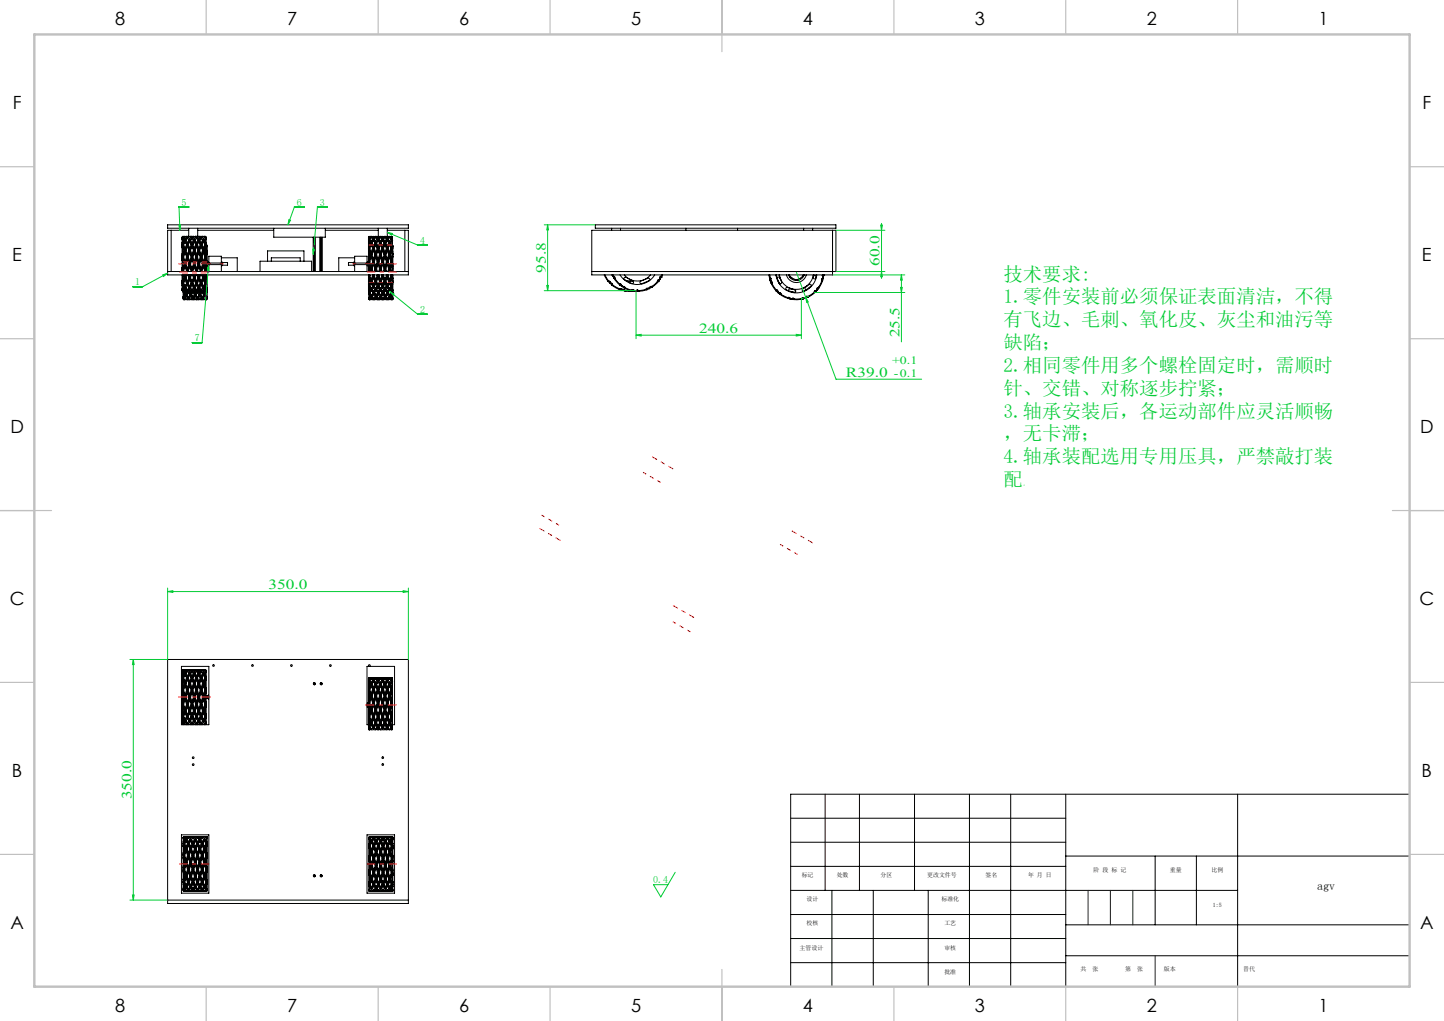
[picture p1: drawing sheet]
<svg xmlns="http://www.w3.org/2000/svg" width="420mm" height="297mm" viewBox="0 0 420 297" stroke-linecap="round" stroke-linejoin="round" font-family="sans-serif">
<defs><g id="words">
<g font-size="5.6" fill="#0c3">
<text x="291.9" y="81.6">技术要求:</text>
<text x="291.9" y="88.2">1.零件安装前必须保证表面清洁，不得</text>
<text x="291.9" y="94.9">有飞边、毛刺、氧化皮、灰尘和油污等</text>
<text x="291.9" y="101.5">缺陷；</text>
<text x="291.9" y="108.2">2.相同零件用多个螺栓固定时，需顺时</text>
<text x="291.9" y="114.8">针、交错、对称逐步拧紧；</text>
<text x="291.9" y="121.5">3.轴承安装后，各运动部件应灵活顺畅</text>
<text x="291.9" y="128.1">，无卡滞；</text>
<text x="291.9" y="134.8">4.轴承装配选用专用压具，严禁敲打装</text>
<text x="291.9" y="141.4">配</text>
</g>
<g font-size="5.3">
<text x="33.5" y="7.4">8</text>
<text x="83.5" y="7.4">7</text>
<text x="133.5" y="7.4">6</text>
<text x="183.5" y="7.4">5</text>
<text x="233.5" y="7.4">4</text>
<text x="283.5" y="7.4">3</text>
<text x="333.5" y="7.4">2</text>
<text x="383.5" y="7.4">1</text>
<text x="3.7" y="31.7">F</text>
<text x="413.7" y="31.7">F</text>
<text x="3.6" y="75.9">E</text>
<text x="413.6" y="75.9">E</text>
<text x="3" y="125.9">D</text>
<text x="413" y="125.9">D</text>
<text x="2.9" y="175.9">C</text>
<text x="412.9" y="175.9">C</text>
<text x="3.5" y="225.9">B</text>
<text x="413.5" y="225.9">B</text>
<text x="3" y="270.2">A</text>
<text x="413" y="270.2">A</text>
<text x="33.5" y="294.4">8</text>
<text x="83.5" y="294.4">7</text>
<text x="133.5" y="294.4">6</text>
<text x="183.5" y="294.4">5</text>
<text x="233.5" y="294.4">4</text>
<text x="283.5" y="294.4">3</text>
<text x="333.5" y="294.4">2</text>
<text x="383.5" y="294.4">1</text>
</g>
<g font-size="4.1" fill="#0c3">
<text x="255.8" y="77.4" transform="rotate(-90 255.8 77.4)">60.0</text>
<text x="158.7" y="79.4" transform="rotate(-90 158.7 79.4)">95.8</text>
<text x="203.4" y="96.9">240.6</text>
<text x="261.6" y="98.2" transform="rotate(-90 261.6 98.2)">25.5</text>
<text x="246" y="109.7">R39.0</text>
<text x="78.1" y="171.5">350.0</text>
<text x="38.2" y="232.5" transform="rotate(-90 38.2 232.5)">350.0</text>
</g>
<text font-size="3.5" x="383.1" y="258.8">agv</text>
<g font-size="3.3" fill="#0c3">
<text x="259.5" y="105.9">+0.1</text>
<text x="260" y="109.6">-0.1</text>
</g>
<g font-size="2.9" fill="#0c3">
<text x="52.8" y="59.8">5</text>
<text x="86.3" y="59.8">6</text>
<text x="93.1" y="59.8">3</text>
<text x="122.2" y="70.9">4</text>
<text x="39.3" y="83">1</text>
<text x="122.2" y="91.1">2</text>
<text x="56.6" y="99.3">7</text>
<text x="190" y="256.9">0.4</text>
</g>
<text font-size="1.7" fill="#0c3" x="297.5" y="141.4">。</text>
<g font-size="1.7">
<text x="233.2" y="255">标记</text>
<text x="243.4" y="255">处数</text>
<text x="256.1" y="255">分区</text>
<text x="269.7" y="255">更改文件号</text>
<text x="286.6" y="255">签名</text>
<text x="299" y="255">年 月 日</text>
<text x="318.1" y="253.8">阶 段 标 记</text>
<text x="340.3" y="253.8">重量</text>
<text x="352.4" y="253.8">比例</text>
<text x="234.6" y="262">设计</text>
<text x="273.8" y="262">标准化</text>
<text x="352.8" y="263.9">1:5</text>
<text x="234.6" y="269.2">校核</text>
<text x="274.7" y="269.2">工艺</text>
<text x="232.5" y="276.4">主管设计</text>
<text x="274.7" y="276.4">审核</text>
<text x="274.7" y="283.3">批准</text>
<text x="314.3" y="282.6">共</text>
<text x="317.8" y="282.6">张</text>
<text x="327.3" y="282.6">第</text>
<text x="330.7" y="282.6">张</text>
<text x="338.5" y="282.6">版本</text>
</g>
<text font-size="1.7" fill="#191924" x="361.6" y="282.6">替代</text>
</g></defs>
<g fill="none" stroke="#000" stroke-width=".29">
<path d="M48.8 65.4h70v1h-70zM48.8 79h70M49.8 67v12M53 77.8l.2 .3M53 75.8v2M53 77.8v.3M53 75.5v.3M53 80v1.6M53 78.6v.2M53 78.3v.3M53 73.8l.2 .2M53 73.8v.4"/>
<path d="M53 75v.3M53 78.1v.2M53 78.6v.4M53 75.3v.2M53 74.6v.2M53 74.6v.4M53 74.4v.2M53 72.1v1.7M53 74.2v.2M53 71.9v.2M53 71.4v.4M53 71.8v.1"/>
<path d="M53 71.2v.1M53 71.2v.2M53 70.6h.2M53 70.6v.3M53 71v.2M53 70.9v.1M53 69.6v1M53 69.3v.3M53 69.2h.1M53 69.2v.1M53 69v.2M53 78.1l.2 .6"/>
<path d="M53 78.3l.1 .5M53 74.2l.2 .6M53 74.4l.1 .5M53 70.9l.2 .4M53 71l.1 .4M53 74.8l.1 .1M53 71.3l.1 .1M53 69.2l.1 .2M53 74.8v.2M53 78.8v.2M53 71.3v.1M53 69.5v.1"/>
<path d="M53.1 69.3v.1M53.1 69.4h.1M53.1 78.8h-.1M53.1 78.8h.1M53.1 74.9h.1M53.1 71.4h.1M53.1 74.9l-.1 .4M53.1 71.4l-.1 .4M53.1 78.8v.2M53.2 75.5v2.6M53.2 75.5h.1M53.2 75.5l-.2 .3"/>
<path d="M53.2 78.1v.6M53.2 74.9v.6M53.2 74.9l.6 1.9M53.2 78.8h.1M53.2 78.7v.1M53.2 74.9h.1M53.2 80v1.9M53.2 78.8v.1M53.2 74v.8M53.2 71.8v2.2M53.2 74.8v.1M53.2 71.8l-.2 .3"/>
<path d="M53.2 71.5v.2M53.2 71.5l.6 1.5M53.2 71.4v.1M53.2 70.6v.7M53.2 70.6h.1M53.2 71.3v.1M53.2 69.3v1.3M53.2 69.3h.1M53.2 69.3l-.2 .3M53.2 68.9v.4M53.2 68.9l-.2 .1M53.2 68.9h.1"/>
<path d="M53.2 68.8v.1M53.2 68.8l-.2 .2M53.2 68.8h.4M53.2 71.7v.1M53.2 74h.1M53.2 78.1h.1M53.2 78.9v.1M53.2 75.5l.4 1.3M53.2 74.9l-.2 .6M53.2 71.7l.4 1.1M53.2 71.5l-.2 .4M53.2 69.3l.6 .8"/>
<path d="M53.2 78.8l.2 .1M53.2 74.9l.6 1.8M53.2 71.4l.6 1.5M53.2 71.4h.1M53.2 78.8l.1 .2M53.3 80l.3 .8M53.4 74.8l-.2 .1M53.4 71.2l-.2 .2M53.4 69l-.2 .4M53.4 74.8l.4 1.2M53.4 78.9v.1M53.4 71.2l.4 .9"/>
<path d="M53.4 69l.4 .5M53.5 69.7l.3 .5M53.6 80l.2 .6M53.6 76.8h.2M53.6 72.8l.2 .2M53.6 68.8h.2M53.6 76.8l-.4 1.3M53.6 72.8l-.4 1.2M53.6 68.8l-.4 .1M53.6 80l.2 .5M53.8 70.2h.1M53.8 76.8l-.6 1.9"/>
<path d="M53.8 76.8h.1M53.8 73l-.6 1.8M53.8 73h.1M53.8 70.2l-.2-.4-.4 .8M53.8 70.2l-.6 1.1M53.8 80v.1M53.8 76.9v.7M53.8 76.9l.7 1.9M53.8 76.9l-.6 1.9M53.8 76v.7M53.8 76.8v.1M53.8 76.7v.1"/>
<path d="M53.8 73.1l-.6 1.8M53.8 73.1v.4M53.8 73.1l.7 1.8M53.8 73v.1M53.8 72.1v.8M53.8 72.9v.1M53.8 70.2v.1M53.8 70.2l.7 1.2M53.8 70.2l-.6 1.2M53.8 69.5v.6M53.8 70.1v.1M53.8 77.6l-.4 1.3"/>
<path d="M53.8 77.6l.5 1.3M53.8 73.5l-.4 1.3M53.8 73.5l.5 1.3M53.8 70.3l-.4 .9M53.8 70.3l.5 .9M53.8 68.8l-.4 .2M53.8 68.8l.5 .2M53.9 76.8l.6 1.9M53.9 76.8h.2M53.9 73l.6 1.8M53.9 73h-.1M53.9 70.2l.6 1.1"/>
<path d="M53.9 70.2h-.1M53.9 80l-.1 .1M53.9 70.1v.1M54 80l-.2 .5M54.1 72.8l-.2 .2M54.1 69.8l-.2 .4M54.1 68.8h-.3M54.1 68.8h.8M54.1 76.8l.4 1.3M54.1 72.8l.4 1.2M54.1 69.8l.4 .8M54.1 69.8l-.3 .3"/>
<path d="M54.1 68.8l.4 .1M54.1 80l-.2 .6M54.2 69.7l-.3 .4M54.3 74.8l-.5 1.2M54.3 74.8l.2 .1M54.3 71.2l-.5 .9M54.3 71.2l.2 .2M54.3 69l-.5 .5M54.3 69l.1 .4M54.3 78.9l-.1 .1M54.4 80l-.3 .8M54.5 78.8l-.2 .1"/>
<path d="M54.5 74.9l-.7 1.8M54.5 78.8h.1M54.5 74.9h.1M54.5 71.4l-.7 1.5M54.5 71.4h.1M54.5 78.8l-.1 .2M54.5 78.1v.6M54.5 74.9v.6M54.5 74.9l.6 1.9M54.5 74.9l-.6 1.9M54.5 78.7v.1M54.5 78.8v.1"/>
<path d="M54.5 74v.8M54.5 74.8v.1M54.5 71.5l-.6 1.5M54.5 71.5v.2M54.5 71.5l.6 1.5M54.5 71.4v.1M54.5 70.6v.7M54.5 71.3v.1M54.5 68.9v.4M54.5 75.5l-.4 1.3M54.5 75.5l.4 1.3M54.5 78.9v.1"/>
<path d="M54.5 71.7l-.4 1.1M54.5 71.7l.4 1.1M54.5 69.3l-.4 .5M54.5 69.3l.4 .5M54.5 78.8l.3 .1M54.5 74.9l.7 1.8M54.5 71.4l.7 1.5M54.5 78.8l.1 .2M54.6 80l.3 .8M54.8 74.8l-.3 .1M54.8 74.8l.4 1.2M54.8 71.2l-.3 .2"/>
<path d="M54.8 71.2l.4 .9M54.8 69l-.2 .4M54.8 69l.4 .5M54.8 78.9v.1M54.8 69.7l.3 .4-.1-.1M54.9 69.7l.2 .5M54.9 67h-6.1v13h70v-13h-6.2M54.9 66.4v2.4M54.9 80l.2 .6M54.9 76.8h.2M54.9 72.8l.2 .2M54.9 69.8l.2 .4"/>
<path d="M54.9 68.8h.3M54.9 76.8l-.4 1.3M54.9 72.8l-.4 1.2M54.9 69.8l-.4 .8M54.9 69.8l.3 .3M54.9 68.8l-.4 .1M55 80l.2 .5M55.1 70.2h.1M55.1 76.8l-.6 1.9M55.1 76.8h.1M55.1 73l-.6 1.8M55.1 73h.1"/>
<path d="M55.1 70.2l-.6 1.1M55.1 80l.1 .1M55.2 76.9v.7M55.2 76.9l.6 1.9M55.2 76.9l-.7 1.9M55.2 76v.7M55.2 76.8v.1M55.2 76.8h.1M55.2 76.7v.1M55.2 73.1v.4M55.2 73.1l.6 1.8M55.2 73.1l-.7 1.8"/>
<path d="M55.2 73v.1M55.2 73h.1M55.2 72.1v.8M55.2 72.9v.1M55.2 70.2v.1M55.2 70.2l.6 1.2M55.2 70.2l-.7 1.2M55.2 70.2h.1M55.2 69.5v.6M55.2 70.1v.1M55.2 77.6l-.4 1.3M55.2 77.6l.4 1.3"/>
<path d="M55.2 73.5l-.4 1.3M55.2 73.5l.4 1.3M55.2 70.3l-.4 .9M55.2 70.3l.4 .9M55.2 68.8l-.4 .2M55.2 68.8l.4 .2M55.2 76.8l.6 1.9M55.2 76.8h.2M55.2 73l.6 1.8M55.2 70.2l.6 1.1M55.2 80v.1M55.3 70l-.1 .1"/>
<path d="M55.4 80l-.2 .5M55.4 72.8l-.2 .2M55.4 69.8l-.2 .4M55.4 68.8h-.2M55.4 68.8h.1M55.4 68.8h.9M55.4 76.8l.4 1.3M55.4 72.8l.4 1.2M55.4 69.8l.4 .8M55.4 68.8l.4 .1M55.5 80l-.3 .6M55.5 69.7l-.3 .4z"/>
<path d="M55.5 69.7l-.3 .4M55.6 74.8l.2 .1M55.6 71.2l.2 .2M55.6 69l.2 .4M55.6 78.9v.1M55.6 74.8l-.4 1.2M55.6 71.2l-.4 .9M55.6 69l-.4 .5M55.7 80l-.3 .8M55.8 78.8l-.2 .1M55.8 74.9l-.6 1.8M55.8 78.8h.1"/>
<path d="M55.8 74.9h.1M55.8 71.4l-.6 1.5M55.8 71.4h.1M55.8 78.8l-.1 .2M55.8 78.1v.6M55.8 74.9l-.6 1.9M55.8 74.9v.6M55.8 74.9l.7 1.9M55.8 78.7v.1M55.8 78.8v.2M55.8 74v.8M55.8 74.8v.1"/>
<path d="M55.8 71.5l-.6 1.5M55.8 71.5v.2M55.8 71.5l.7 1.5M55.8 71.4v.1M55.8 70.6v.7M55.8 71.3v.1M55.8 68.9v.4M55.8 75.5l-.4 1.3M55.8 75.5l.5 1.3M55.8 71.7l-.4 1.1M55.8 71.7l.5 1.1M55.8 69.3l-.4 .5"/>
<path d="M55.8 69.3l.7 .8M55.9 78.8l.2 .1M55.9 74.9l.6 1.8M55.9 71.4l.6 1.5M55.9 71.4h-.1M55.9 78.8l.1 .2M56 80l.3 .8M56.1 74.8l-.2 .1M56.1 71.2l-.2 .2M56.1 69l-.2 .4M56.1 74.8l.4 1.2M56.1 78.9v.1"/>
<path d="M56.1 71.2l.4 .9M56.1 69l.4 .5M56.2 69.7l.3 .5M56.2 69.8l.3 .3M56.2 80l.3 .6M56.3 76.8l-.5 1.3M56.3 76.8h.2M56.3 72.8l-.5 1.2M56.3 72.8l.2 .2M56.3 68.8l-.5 .1M56.3 68.8h.2M56.3 80l.2 .5"/>
<path d="M56.3 69.9v.1M56.4 80l.1 .1M56.5 76.8l-.7 1.9M56.5 76.8h.1M56.5 73l-.7 1.8M56.5 73h.1M56.5 70.2l-.2-.4-.5 .8M56.5 70.2l-.7 1.1M56.5 70.2h.1M56.5 70.1l.3-.4-.2 .5M56.5 76.9v.7M56.5 76.9l.6 1.9"/>
<path d="M56.5 76.9l-.6 1.9M56.5 76v.7M56.5 76.8v.1M56.5 76.7v.1M56.5 73.1l-.6 1.8M56.5 73.1v.4M56.5 73.1l.6 1.8M56.5 73v.1M56.5 72.1v.8M56.5 72.9v.1M56.5 70.2l-.6 1.2M56.5 70.2v.1"/>
<path d="M56.5 70.2l.6 1.2M56.5 69.5v.6M56.5 70.1v.1M56.5 77.6l-.4 1.3M56.5 77.6l.4 1.3M56.5 73.5l-.4 1.3M56.5 73.5l.4 1.3M56.5 70.3l-.4 .9M56.5 70.3l.4 .9M56.5 68.8l-.4 .2M56.5 68.8l.4 .2M56.5 68.8l.2 .1"/>
<path d="M56.6 76.8l.6 1.9M56.6 76.8h.2M56.6 73l.6 1.8M56.6 70.2l.6 1.1M56.6 70.2h.1M56.6 80l-.1 .1M56.6 70.2h-.1M56.7 80l-.2 .5M56.7 68.8h.9M56.8 76.8l.4 1.3M56.8 72.8l-.2 .2M56.8 72.8l.4 1.2"/>
<path d="M56.8 69.8l-.2 .4M56.8 69.8l.4 .8M56.8 68.8l-.1 .1M56.8 68.8l.4 .1M56.8 68.8h.1M56.8 80l-.2 .6M56.8 69.8l-.2 .2M56.9 74.8l.2 .1M56.9 71.2l.2 .2M56.9 69l.2 .4M56.9 78.9v.1M56.9 74.8l-.4 1.2"/>
<path d="M56.9 71.2l-.4 .9M56.9 69l-.4 .5M57 80l-.2 .8M57.1 78.8l-.2 .1M57.1 74.9l-.6 1.8M57.1 78.8h.1M57.1 74.9h.1M57.1 71.4l-.6 1.5M57.1 71.4h.1M57.1 78.8v.2l.1-.1M57.2 78.1v.6M57.2 78.8l.2 .1"/>
<path d="M57.2 74.9v.6M57.2 74.9l.6 1.9M57.2 74.9l-.6 1.9M57.2 74.9l.6 1.8M57.2 78.7v.1M57.2 78.8h.1M57.2 74.9h.1M57.2 78.8v.1M57.2 74v.8M57.2 74.8v.1M57.2 71.5v.2M57.2 71.5l.6 1.5"/>
<path d="M57.2 71.5l-.6 1.5M57.2 71.4l.6 1.5M57.2 71.4v.1M57.2 71.4h.1M57.2 70.6v.7M57.2 71.3v.1M57.2 68.9v.4M57.2 75.5l-.4 1.3M57.2 75.5l.4 1.3M57.2 78.9v.1M57.2 71.7l-.4 1.1M57.2 71.7l.4 1.1"/>
<path d="M57.2 69.3l-.4 .5M57.2 69.3l.4 .5M57.2 78.8l.1 .2M57.3 80l.3 .8M57.4 74.8l-.2 .1M57.4 71.2l-.2 .2M57.4 69l-.2 .4M57.4 69.7l.4 .4M57.4 78.9l.1 .1M57.4 74.8l.4 1.2M57.4 71.2l.4 .9M57.4 69l.4 .5"/>
<path d="M57.5 67h22.1M57.5 66.4v2.4M57.6 76.8h.2M57.6 72.8l.2 .2M57.6 69.8l.2 .4M57.6 68.8h.2M57.6 68.8h.1M57.6 76.8l-.4 1.3M57.6 72.8l-.4 1.2M57.6 69.8l-.4 .8M57.6 68.8l-.4 .1M57.6 80l.2 .6"/>
<path d="M57.6 80l.2 .5M57.7 70l.1 .1M57.8 76.8l-.6 1.9M57.8 73l-.6 1.8M57.8 73h.1M57.8 70.2l-.6 1.1M57.8 70.2h.1M57.8 80v.1M57.8 76.8h.1M57.8 70.1l-.3-.4 .3 .5M57.8 76.9l-.6 1.9M57.8 76.9v.7"/>
<path d="M57.8 76.9l.7 1.9M57.8 76v.7M57.8 76.8v.1M57.8 76.7v.1M57.8 73.1l-.6 1.8M57.8 73.1v.4M57.8 73.1l.7 1.8M57.8 73v.1M57.8 72.1v.8M57.8 72.9v.1M57.8 70.2l-.6 1.2M57.8 70.2v.1"/>
<path d="M57.8 70.2l.7 1.2M57.8 69.5v.6M57.8 70.1v.1M57.8 77.6l-.4 1.3M57.8 77.6l.4 1.3M57.8 73.5l-.4 1.3M57.8 73.5l.4 1.3M57.8 70.3l-.4 .9M57.8 70.3l.4 .9M57.8 68.8l-.4 .2M57.8 68.8l.4 .2M57.9 76.8l.6 1.9"/>
<path d="M57.9 76.8h.2M57.9 73l.6 1.8M57.9 73h-.1M57.9 70.2l.6 1.1M57.9 70.2h-.1M57.9 70.2h.1M57.9 80l-.1 .1M58 80l-.2 .5M58.1 72.8l-.2 .2M58.1 69.8l-.2 .4M58.1 68.8h-.3M58.1 68.8h.8"/>
<path d="M58.1 76.8l.4 1.3M58.1 72.8l.4 1.2M58.1 69.8l.4 .8M58.1 69.8l-.3 .3M58.1 68.8l.4 .1M58.1 80l-.2 .6M58.2 69.7l-.3 .5M58.2 69.7l-.3 .4 .1-.1M58.2 74.8l-.4 1.2M58.2 74.8l.3 .1M58.2 71.2l-.4 .9M58.2 71.2l.3 .2"/>
<path d="M58.2 69l-.4 .5M58.2 69l.3 .4M58.2 78.9v.1M58.4 80l-.3 .8M58.5 78.8l-.3 .1M58.5 74.9l-.7 1.8M58.5 71.4l-.7 1.5M58.5 71.4h.1M58.5 78.8h.1M58.5 74.9h.1M58.5 78.8l-.1 .2M58.5 78.1v.6"/>
<path d="M58.5 74.9l-.6 1.9M58.5 74.9v.6M58.5 74.9l.6 1.9M58.5 78.7v.1M58.5 78.8v.1M58.5 74v.8M58.5 74.8v.1M58.5 71.5v.2M58.5 71.5l.6 1.5M58.5 71.5l-.6 1.5M58.5 71.4v.1M58.5 70.6v.7"/>
<path d="M58.5 71.3v.1M58.5 68.9v.4M58.5 75.5l-.4 1.3M58.5 75.5l.4 1.3M58.5 78.9v.1M58.5 71.7l-.4 1.1M58.5 71.7l.4 1.1M58.5 69.3l-.4 .5M58.5 69.3l.4 .5M58.5 78.8l.2 .1M58.5 74.9l.7 1.8M58.5 71.4l.7 1.5"/>
<path d="M58.5 78.8l.1 .2M58.6 80l.3 .8M58.7 74.8l-.2 .1M58.7 74.8l.5 1.2M58.7 71.2l-.2 .2M58.7 71.2l.5 .9M58.7 69l-.1 .4M58.7 69l.5 .5M58.7 78.9l.1 .1M58.8 69.7l.3 .4v-.1M58.8 69.7l.3 .5M58.9 80l.2 .6"/>
<path d="M58.9 76.8h.2M58.9 72.8l.2 .2M58.9 69.8l.2 .4M58.9 68.8h.3M58.9 68.8h.1M58.9 76.8l-.4 1.3M58.9 72.8l-.4 1.2M58.9 69.8l-.4 .8M58.9 69.8l.3 .3M58.9 68.8l-.4 .1M59 80l.2 .5M59.1 76.8l-.6 1.9"/>
<path d="M59.1 76.8h.1M59.1 73l-.6 1.8M59.1 73h.1M59.1 70.2l-.6 1.1M59.1 70.2h.1M59.1 80l.1 .1M59.2 70.1l.3-.4-.3 .5M59.2 76.9v.7M59.2 76.9l.6 1.9M59.2 76.9l-.7 1.9M59.2 76v.7M59.2 76.8v.1"/>
<path d="M59.2 76.8h.1M59.2 76.7v.1M59.2 73.1v.4M59.2 73.1l.6 1.8M59.2 73.1l-.7 1.8M59.2 73v.1M59.2 72.1v.8M59.2 72.9v.1M59.2 70.2v.1M59.2 70.2l.6 1.2M59.2 70.2l-.7 1.2M59.2 70.2h.1"/>
<path d="M59.2 69.5v.6M59.2 70.1v.1M59.2 77.6l-.5 1.3M59.2 77.6l.4 1.3M59.2 73.5l-.5 1.3M59.2 73.5l.4 1.3M59.2 70.3l-.5 .9M59.2 70.3l.4 .9M59.2 68.8l-.5 .2M59.2 68.8l.4 .2M59.2 76.8l.6 1.9M59.2 76.8h.2"/>
<path d="M59.2 73l.6 1.8M59.2 73h.1M59.2 70.2l.6 1.1M59.2 80v.1M59.2 70.1h.1M59.4 72.8l-.2 .2M59.4 69.8l-.2 .4M59.4 76.8l.4 1.1M59.4 72.8l.4 1M59.4 69.8l.4 .7M59.5 69.7l-.3 .4M59.6 74.8l.2 .1"/>
<path d="M59.6 71.2l.2 .2M59.6 69l.2 .4M59.6 78.9l-.1 .1M59.6 74.8l-.4 1.2M59.6 71.2l-.4 .9M59.6 69l-.4 .5M59.7 80l-.3 .8M59.8 75.7v2.2M59.8 80v1.7M59.8 71.9v1.9M59.8 69.4v1.1M59.8 68.8h-.6"/>
<path d="M59.8 68.8h.1M59.8 68.8l.2 .3M59.8 77.9v.3M59.8 75.7l-.4 1.1M59.8 73.8v.4M59.8 71.9l-.4 .9M59.8 70.5v.2M59.8 69.4l-.4 .4M59.8 68.8v.2M59.8 69.3v.1M59.8 78.8l-.2 .1M59.8 74.9l-.6 1.8"/>
<path d="M59.8 78.8h.1M59.8 74.9h.1M59.8 71.4l-.6 1.5M59.8 71.4h.1M59.8 78.8l-.1 .2M59.8 75.4l.2 .2M59.8 78.2v.5M59.8 74.9l-.6 1.9M59.8 74.9v.5M59.8 78.7v.1M59.8 78.8v.1M59.8 74.2v.6"/>
<path d="M59.8 71.7l.2 .2M59.8 74.8v.1M59.8 71.5l-.6 1.5M59.8 71.5v.2M59.8 71.4v.1M59.8 70.7v.6M59.8 70.7h.2M59.8 71.3v.1M59.8 69.3l.2 .2M59.8 69v.3M59.8 69l.2 .1M59.8 75.4v.3"/>
<path d="M59.8 78.9v.1M59.8 71.7v.2M59.8 74.9l.2 .4M59.8 71.5l.2 .3M59.9 71.4h.1M59.9 78.8h.1M59.9 74.9l.1 .2M59.9 71.4l.1 .2M59.9 78.8v.2M59.9 69.5h.1M60 73.3l.1 .2M60 71.5v.1"/>
<path d="M60 78l-.2 .2M60 75.6v2.4M60 80v1.7M60 78v.3M60 75.3v.3M60 74l-.2 .2M60 78.5v.3M60 74.8v.3M60 78.3v.2M60 78.8v.2M60 71.9v2.1M60 75.1v.2"/>
<path d="M60 74.6v.2M60 74.4v.2M60 71.8v.1M60 71.3v.3M60 71.6v.2M60 70.7v.4M60 71.2v.1M60 71.1v.1M60 69.5v1.2M60 69.2v.3M60 69.1v.1M60 71.2h.1"/>
<path d="M60 77.1h.5M60 76.2l.5 .2M60 75.5l.1 .2M60 72.4l.1 .2M60 78.3l-.2 .4M60 74.4l-.2 .4M60 74v.4M60 78.5l-.1 .3M60 74.8l-.1 .1M60 74.6l-.1 .3M60 71.3l-.1 .1M60 71.1l-.2 .2"/>
<path d="M60 71.2l-.1 .2M60 69.2l-.1 .1M60 73.2l.1 .3M60 73.1l.1 .3M60 77.1v.3M60.1 77.6v1.4M60.1 73.9v1.8M60.1 71.6v1M60.1 71.2l.2 .2M60.1 77.6l-.1 .4M60.1 75.7v.4M60.1 73.9l-.1 .3"/>
<path d="M60.1 72.6v.2M60.1 71.6l-.2 .2M60.1 71.2v.1M60.1 71.2h.1M60.1 73.5h.1M60.1 80v.1M60.1 73.5l-.1 .3M60.1 77.3l.2 .2M60.1 77.1v.2M60.1 76.1v.3M60.1 73.7l.2 .2M60.1 73.6v.1"/>
<path d="M60.1 72.8v.6M60.1 72.8h.2M60.1 73.4v.1M60.1 71.6l.2 .2M60.1 71.3v.3M60.1 71.3l.2 .1M60.1 77.3v.3M60.1 73.7v.2M60.1 73.6l.2 .2M60.1 71.6h.1M60.1 73.6l-.1 .3M60.2 73.5h-.1"/>
<path d="M60.2 73.5l.1 .2M60.2 77.1l.1 .2M60.3 77.5v1.5M60.3 77.3v.2M60.3 76l-.2 .1M60.3 76v.4M60.3 77.1v.2M60.3 73.9v2.1M60.3 73.8v.1M60.3 73.7v.1M60.3 73.4v.3M60.3 72.8v.4"/>
<path d="M60.3 73.3v.1M60.3 73.2v.1M60.3 71.8v1M60.3 71.5v.3M60.3 71.4v.1M60.3 73.4l-.1 .1M60.3 73.2l-.2 .2M60.3 73.3l-.1 .2M60.3 71.5l-.1 .2M60.5 77.1l.2 .2M60.5 76.4v.7M60.7 76.5v-2h3.7v2"/>
<path d="M60.7 77v2M60.7 76.2l-.2 .2M60.7 76.5h3.7M60.7 77h3.7M60.7 76.5v.5M64.4 77v2M64.4 76.2l.2 .2M64.4 76.5v.5M64.4 75h4.6v4M64.6 77.1l-.2 .2M64.6 76.4v.7M64.6 76.4h1.6v.7h-1.6"/>
<path d="M75.6 79v-3h15v3M77.8 76v-3h10.6v3M78.9 76v-1h8.4v1M79.6 66.4v2.6h15v-2.6M91.1 69v10M91.2 69v10M91.4 69v10M91.7 69v10M93.1 69v10M93.5 69v10M93.7 69v10M94.6 67h15.4"/>
<path d="M102.9 77.1l.3 .2M102.9 76.4v.7M102.9 76.4h-1.5v.7h1.5M103.2 76.5v-2h3.6v2M103.2 77v2M103.2 76.2l-.3 .2M103.2 76.5h3.6M103.2 77h3.6M103.2 76.5v.5M103.2 75h-4.7v4M106.8 77v2M106.8 76.2l.2 .2"/>
<path d="M106.8 76.5v.5M107 76.4v.7M107 77.1l-.2 .2M107 77.1h.2M107 76.4h.2M107.2 77v2M107.2 76.7v.3M107.2 75.3l.1 .2M107.2 73v2.3M107.2 75.3v.4M107.2 76.2v.2M107.2 75.9v.3"/>
<path d="M107.2 76.4v.3M107.2 75.7v.2M107.2 80v.1M107.2 72.4v.3M107.2 72.7v.1M107.2 71.7l.1 .1M107.2 71.7v.3M107.2 72.2v.2M107.2 72v.2M107.2 70v.1M107.2 69.7v.3M107.2 69.4v.3"/>
<path d="M107.2 69.7h.1M107.2 76.2h.1M107.2 75.7l.1 .4M107.2 72.8v.2M107.2 72.4l.1 .1M107.2 72l.1 .4M107.2 69.7v.2M107.2 69.7l.1 .1M107.2 69.9h.1M107.2 69.9v.1M107.3 69.9l.2 .3M107.3 69.9l-.1 1.8"/>
<path d="M107.3 76.8l-.1 .2M107.3 76.3v.5M107.3 76.3l.6 1.8M107.3 75.5v.6M107.3 76.2v.1M107.3 76.2h.1M107.3 72.8l-.1 .2M107.3 80h.1M107.3 76.1v.1M107.3 72.5v.3M107.3 72.5l.6 1.7M107.3 72.5h.1"/>
<path d="M107.3 71.8v.6M107.3 72.4v.1M107.3 69.9h.1M107.3 69.4v.4M107.3 69.8v.1M107.3 76.8l.1 .3M107.3 76.3l-.1 .4M107.3 72.8l.1 .3M107.3 72.5l-.1 .3M107.3 69.9l.1 .1M107.3 69.4h-.1M107.3 76.2l.6 1.8"/>
<path d="M107.3 72.4l.6 1.7M107.3 69.9l.6 1M107.4 77.1v1.9M107.4 73.1v2M107.4 70v1.4M107.4 68.8l-.2 .6M107.4 68.8v.4M107.4 77.1l.3 1.1M107.4 75.1l-.1 .4M107.4 73.1l.3 1M107.4 71.4l-.1 .4M107.4 70l.3 .7"/>
<path d="M107.4 69.2l-.1 .2M107.4 68.8l.3 .1M107.4 80h-.1M107.5 70.2l.4 .7M107.5 69.6l-.2 .2M107.5 70.2h.1M107.6 76.1l-.3 .1M107.6 72.2l-.3 .2M107.6 69.5l-.3 .4M107.6 68.8h.8M107.6 76.1l.3 1.3M107.6 72.2l.3 1.2"/>
<path d="M107.6 69.5l.3 .7M107.6 80v.2M107.7 74.1l.2 .1M107.7 70.7l.2 .2M107.7 68.9l.2 .3M107.7 78.2l-.2 .8M107.7 74.1l-.3 1M107.7 70.7l-.3 .7M107.7 68.9l-.3 .3M107.9 70.9h.1M107.9 78.1l-.2 .1M107.9 74.2l-.6 1.9"/>
<path d="M107.9 70.9l-.6 1.5M107.9 78.1h.1M107.9 74.2h.1M107.9 70.9v.1M107.9 78.1l-.3 .9M107.9 74.8l.5 1.3M107.9 77.4v.6M107.9 78.2v.8M107.9 74.3v.5M107.9 74.3l.7 1.9M107.9 74.3l-.6 1.9M107.9 78v.1"/>
<path d="M107.9 78.1v.1M107.9 74.2v.1M107.9 73.4v.7M107.9 71.2l.5 1M107.9 74.1v.1M107.9 71v.2M107.9 71l.7 1.4M107.9 71l-.6 1.4M107.9 71h.1M107.9 70.2v.7M107.9 69.1l.5 .4M107.9 68.8v.3"/>
<path d="M107.9 74.8l-.3 1.3M107.9 78.2l-.2 .8M107.9 71.2l-.3 1M107.9 69.1l-.3 .4M107.9 78.2l.3 .8M108 78.1l.2 .1M108 74.2l.6 1.9M108 70.9l.6 1.5M108 70.9l-.1 .1M108 78.1l.3 .9M108.2 74.1l-.2 .1M108.2 70.7l-.2 .2"/>
<path d="M108.2 68.9l-.1 .3M108.2 78.2l.3 .8M108.2 74.1l.4 1.2M108.2 70.7l.4 .9M108.2 68.9l.4 .3M108.2 68.9h.8M108.3 80l.1 .2M108.4 76.1l.2 .1M108.4 72.2l.2 .2M108.4 69.5l.2 .4M108.4 76.1l-.5 1.3M108.4 72.2l-.5 1.2"/>
<path d="M108.4 69.5l-.5 .7M108.4 69.6l.2 .2M108.6 76.2l-.7 1.8M108.6 72.4l-.7 1.7M108.6 69.9l-.7 1M108.6 76.2h.1M108.6 72.4v.1M108.6 69.9h.1M108.6 80h.1M108.6 69.9l-.6 1M108.6 69.9l.7 1M108.6 76.3v.6"/>
<path d="M108.6 76.3l.7 1.8M108.6 76.3l-.6 1.8M108.6 75.3v.8M108.6 76.2v.1M108.6 76.1v.1M108.6 72.5v.4M108.6 72.5l-.6 1.7M108.6 72.5l.7 1.7M108.6 72.5h.1M108.6 71.6v.8M108.6 69.2v.6M108.6 69.8v.1"/>
<path d="M108.6 76.9l-.4 1.3M108.6 76.9l.4 1.3M108.6 72.9l-.4 1.2M108.6 72.9l.4 1.2M108.6 69.9l-.4 .8M108.6 69.9l.4 .8M108.7 76.2l.6 1.8M108.7 72.4l.6 1.7M108.7 72.4l-.1 .1M108.7 69.9l.6 1M108.7 80h.1M108.8 69.6l-.2 .2"/>
<path d="M108.9 76.1l-.2 .1M108.9 72.2l-.2 .2M108.9 69.5l-.2 .4M108.9 68.8h.8M108.9 76.1l.4 1.3M108.9 72.2l.4 1.2M108.9 69.5l.4 .7M108.9 70.2h-.1M108.9 80v.2M109 74.1l.3 .1M109 70.7l.3 .2M109 68.9l.2 .3"/>
<path d="M109 78.2l-.2 .8M109 74.1l-.4 1.2M109 70.7l-.4 .9M109 68.9l-.4 .3M109.2 70.9h.1M109.3 78.1l-.3 .1M109.3 74.2l-.7 1.9M109.3 74.2h.1M109.3 70.9l-.7 1.5M109.3 70.9v.1M109.3 78.1l-.3 .9M109.3 74.8l-.4 1.3"/>
<path d="M109.3 77.4v.6M109.3 78.2v.8M109.3 74.3v.5M109.3 74.3l-.6 1.9M109.3 74.3l.6 1.9M109.3 78.1h.1M109.3 78v.1M109.3 78.1v.1M109.3 74.2v.1M109.3 73.4v.7M109.3 71.2l-.4 1M109.3 74.1v.1"/>
<path d="M109.3 71v.2M109.3 71l-.6 1.4M109.3 71l.6 1.4M109.3 71h.1M109.3 70.2v.7M109.3 69.1l-.4 .4M109.3 68.8v.3M109.3 74.8l.4 1.3M109.3 71.2l.4 1M109.3 78.2l.2 .8M109.3 69.1l.4 .4M109.3 78.2l-.3 .8"/>
<path d="M109.3 78.1l.2 .1M109.3 74.2l.7 1.9M109.3 70.9l.7 1.5M109.3 78.1l.3 .9M109.5 74.1l-.2 .1M109.5 70.7l-.2 .2M109.5 68.9l-.1 .3M109.5 68.9h.9M109.5 78.2l.3 .8M109.5 74.1l.5 1.2M109.5 70.7l.5 .9M109.5 68.9l.5 .3"/>
<path d="M109.6 80l.1 .2M109.7 76.1l.2 .1M109.7 72.2l.2 .2M109.7 69.5l.2 .4M109.7 76.1l-.4 1.3M109.7 72.2l-.4 1.2M109.7 69.5l-.4 .7M109.7 69.6l.3 .2M109.9 76.2l-.6 1.8M109.9 76.2h.1M109.9 72.4l-.6 1.7M109.9 72.4l.1 .1"/>
<path d="M109.9 69.9l-.6 1M109.9 69.9h.1M110 69.9l.6 1M110 69.9l-.7 1M110 76.9l.4 1.3M110 76.3v.6M110 76.3l.6 1.8M110 76.3l-.7 1.8M110 75.3v.8M110 76.2v.1M110 76.2h.1M110 80h.1"/>
<path d="M110 72.9l.4 1.2M110 76.1v.1M110 72.5v.4M110 72.5l-.7 1.7M110 72.5l.6 1.7M110 72.5h.1M110 71.6v.8M110 72.4v.1M110 69.9l.4 .8M110 69.9h.1M110 69.2v.6M110 69.8v.1"/>
<path d="M110 76.9l-.5 1.3M110 72.9l-.5 1.2M110 69.9l-.5 .8M110 76.2l.6 1.8M110 72.4l.6 1.7M110 66.4v2.4M110.2 69.6l-.2 .2M110.2 76.1l-.2 .1M110.2 72.2l-.2 .2M110.2 69.5l-.2 .4M110.2 68.8h.9M110.2 76.1l.4 1.3"/>
<path d="M110.2 72.2l.4 1.2M110.2 69.5l.4 .7M110.3 80l-.1 .2M110.4 74.1l.2 .1M110.4 70.7l.2 .2M110.4 68.9l.1 .3M110.4 78.2l-.3 .8M110.4 74.1l-.4 1.2M110.4 70.7l-.4 .9M110.4 68.9l-.4 .3M110.6 70.9h.1M110.6 78.1l-.2 .1"/>
<path d="M110.6 74.2l-.6 1.9M110.6 78.1h.1M110.6 74.2h.1M110.6 70.9l-.6 1.5M110.6 70.9v.1M110.6 78.1l-.3 .9M110.6 77.4v.6M110.6 78.2v.8M110.6 74.3v.5M110.6 74.3l-.6 1.9M110.6 74.3l.7 1.9M110.6 78v.1"/>
<path d="M110.6 78.1v.1M110.6 74.2v.1M110.6 73.4v.7M110.6 74.1v.1M110.6 71v.2M110.6 71l-.6 1.4M110.6 71l.7 1.4M110.6 71h.1M110.6 70.2v.7M110.6 68.8v.3M110.6 74.8l.5 1.3M110.6 74.8l-.4 1.3"/>
<path d="M110.6 71.2l-.4 1M110.6 71.2l.5 1M110.6 69.1l-.4 .4M110.6 69.1l.5 .4M110.6 78.2l-.2 .8M110.7 78.1l.2 .1M110.7 74.2l.6 1.9M110.7 70.9l.6 1.5M110.7 70.9l-.1 .1M110.7 78.1l.2 .9M110.9 74.1l-.2 .1M110.9 70.7l-.2 .2"/>
<path d="M110.9 68.9l-.2 .3M110.9 68.9h.8M110.9 78.2l.2 .8M110.9 74.1l.4 1.2M110.9 70.7l.4 .9M110.9 68.9l.4 .3M111 80l.1 .2M111.1 76.1l.2 .1M111.1 72.2l.2 .2M111.1 69.5l.2 .4M111.1 76.1l-.5 1.3M111.1 72.2l-.5 1.2"/>
<path d="M111.1 69.5l-.5 .7M111.1 69.6l.2 .2M111.2 80h.1M111.3 76.2l-.7 1.8M111.3 76.2h.1M111.3 72.4l-.7 1.7M111.3 72.4v.1M111.3 69.9l-.7 1M111.3 69.9h.1M111.3 69.9l.6 1M111.3 69.9l-.6 1M111.3 76.9l-.4 1.3"/>
<path d="M111.3 76.3v.6M111.3 76.3l.6 1.8M111.3 76.3l-.6 1.8M111.3 75.3v.8M111.3 76.2v.1M111.3 80h.1M111.3 72.9l-.4 1.2M111.3 76.1v.1M111.3 72.5v.4M111.3 72.5l.6 1.7M111.3 72.5l-.6 1.7M111.3 72.5h.1"/>
<path d="M111.3 71.6v.8M111.3 69.9l-.4 .8M111.3 69.2v.6M111.3 69.8v.1M111.3 76.9l.4 1.3M111.3 72.9l.4 1.2M111.3 69.9l.4 .8M111.3 76.2l.7 1.8M111.3 72.4l.7 1.7M111.3 69.9l.7 1M111.4 69.7v.2M111.5 69.6l-.2 .2"/>
<path d="M111.5 76.1l-.2 .1M111.5 72.2l-.2 .2M111.5 69.5l-.2 .4M111.5 68.8h.9M111.5 76.1l.5 1.3M111.5 72.2l.5 1.2M111.5 69.5l.5 .7M111.5 70.2h.1M111.6 80l-.1 .2M111.7 70.3v.1M111.7 74.1l.2 .1M111.7 70.7l.2 .2"/>
<path d="M111.7 68.9l.2 .3M111.7 78.2l-.3 .8M111.7 74.1l-.4 1.2M111.7 70.7l-.4 .9M111.7 68.9l-.4 .3M111.9 70.9h.1M111.9 78.1l-.2 .1M111.9 74.2l-.6 1.9M111.9 78.1h.1M111.9 74.2h.1M111.9 70.9l-.6 1.5M111.9 70.9l.1 .1"/>
<path d="M111.9 78.1l-.2 .9 .3-.8M112 74.8l.4 1.3M112 77.4v.6M112 78.2v.8M112 74.3v.5M112 74.3l.6 1.9M112 74.3l-.7 1.9M112 78v.1M112 78.1v.1M112 74.2v.1M112 73.4v.7M112 71.2l.4 1"/>
<path d="M112 74.1v.1M112 71v.2M112 71l.6 1.4M112 71l-.7 1.4M112 71h.1M112 70.2v.7M112 70.9v.1M112 69.1l.4 .4M112 68.8v.3M112 74.8l-.5 1.3M112 78.1h.1M112 74.2h.1"/>
<path d="M112 71.2l-.5 1M112 69.1l-.5 .4M112 78.2l.2 .8M112 78.1l.2 .1M112 74.2l.6 1.9M112 70.9l.6 1.5M112 78.1l.3 .9M112.2 74.1l-.2 .1M112.2 70.7l-.2 .2M112.2 68.9l-.2 .3M112.2 78.2l.3 .8M112.2 74.1l.4 1.2"/>
<path d="M112.2 70.7l.4 .9M112.2 68.9l.4 .3M112.3 80l.1 .2M112.4 76.1l.2 .1M112.4 72.2l.2 .2M112.4 69.5l.2 .4M112.4 76.1l-.4 1.3M112.4 72.2l-.4 1.2M112.4 69.5l-.4 .7M112.4 69.6l.2 .2M112.6 80h.1M112.6 76.2l-.6 1.8"/>
<path d="M112.6 76.2h.1M112.6 72.4l-.6 1.7M112.6 72.4v.1M112.6 69.9l-.6 1M112.6 69.9h.1M112.6 69.9l.7 1M112.6 76.3v.6M112.6 76.3l.7 1.8M112.6 76.3l-.6 1.8M112.6 75.3v.8M112.6 76.2v.1M112.6 76.1v.1"/>
<path d="M112.6 72.5v.4M112.6 72.5l.7 1.7M112.6 72.5l-.6 1.7M112.6 72.5h.1M112.6 71.6v.8M112.6 69.2v.6M112.6 69.8v.1M112.6 66.4v2.4M112.6 76.9l-.4 1.3M112.6 76.9l.4 1.3M112.6 72.9l-.4 1.2M112.6 72.9l.4 1.2"/>
<path d="M112.6 69.9l-.4 .8M112.6 69.9l.4 .8M112.6 68.8l-.4 .1M112.6 68.8l.4 .1M112.7 76.2l.6 1.8M112.7 72.4l.6 1.7M112.7 69.9l.6 1M112.7 72.4l-.1 .1M112.7 80h.1M112.9 69.6l-.3 .2M112.9 70.2h-.1M112.9 76.1l-.2 .1"/>
<path d="M112.9 72.2l-.2 .2M112.9 69.5l-.2 .4M112.9 68.8h.8M112.9 76.1l.4 1.3M112.9 72.2l.4 1.2M112.9 69.5l.4 .7M113 80l-.1 .2M113 74.1l.3 .1M113 70.7l.3 .2M113 68.9l.2 .3M113 78.2l-.2 .8M113 74.1l-.4 1.2"/>
<path d="M113 70.7l-.4 .9M113 68.9l-.4 .3M113.2 70.9h.1M113.3 78.1l-.3 .1M113.3 74.2l-.7 1.9M113.3 78.1h.1M113.3 74.2h.1M113.3 70.9l-.7 1.5M113.3 70.9v.1M113.3 78.1l-.3 .9M113.3 74.8l-.4 1.3M113.3 77.4v.6"/>
<path d="M113.3 78.2v.8M113.3 74.3v.5M113.3 74.3l-.6 1.9M113.3 74.3l.6 1.9M113.3 78v.1M113.3 78.1v.1M113.3 74.2v.1M113.3 73.4v.7M113.3 71.2l-.4 1M113.3 74.1v.1M113.3 71v.2M113.3 71l-.6 1.4"/>
<path d="M113.3 71l.6 1.4M113.3 71h.1M113.3 70.2v.7M113.3 69.1l-.4 .4M113.3 68.8v.3M113.3 74.8l.4 1.3M113.3 71.2l.4 1M113.3 69.1l.4 .4M113.3 78.2l-.3 .8M113.3 78.2l.3 .8M113.3 78.1l.3 .1M113.3 74.2l.6 1.9"/>
<path d="M113.3 70.9l.6 1.5M113.3 78.1l.3 .9M113.6 74.1l-.3 .1M113.6 70.7l-.3 .2M113.6 68.9l-.2 .3M113.6 78.2l.2 .8M113.6 74.1l.3 1.2M113.6 70.7l.3 .9M113.6 68.9l.3 .3M113.6 80l.1 .2M113.7 76.1l.2 .1M113.7 72.2l.2 .2"/>
<path d="M113.7 69.5l.2 .4M113.7 76.1l-.4 1.3M113.7 72.2l-.4 1.2M113.7 69.5l-.4 .7M113.8 69.6l.1 .2M113.9 76.2l-.6 1.8M113.9 72.4l-.6 1.7M113.9 69.9l-.6 1M113.9 76.2h.1M113.9 72.4v.1M113.9 69.9h.1M113.9 69.9l.3 .3"/>
<path d="M113.9 76.3v.6M113.9 76.3l-.6 1.8M113.9 75.3v.8M113.9 76.2v.1M113.9 80h.1M113.9 76.1v.1M113.9 72.5v.4M113.9 72.5l-.6 1.7M113.9 72.5h.1M113.9 71.6v.8M113.9 69.2v.6M113.9 69.8v.1"/>
<path d="M113.9 72.9l-.3 1.2M113.9 76.9l-.3 1.3M113.9 76.9h.1M113.9 76.3l.3 .6M113.9 75.3h.1M113.9 72.9h.1M113.9 72.5l.3 .6M113.9 71.6h.1M113.9 69.9l-.3 .8M113.9 69.2h.1M114 76.9v2.1M114 76.9l.2 .3"/>
<path d="M114 72.9v2.4M114 72.9l.2 .3M114 72.4l-.1 .1M114 69.9v1.7M114 69.9l.2 1.6M114 69.2l.2 .1M114 68.8v.4M114 68.8l.2 .5M114 68.8l-.4 .1M114 76.2l.2 .5M114 72.4l.2 .4M114 80h.1"/>
<path d="M114.1 76.1l-.1 .1M114.1 76.1l.1 .2M114.1 72.3l-.1 .1M114.1 72.3l.1 .2M114.2 77.2v1.8M114.2 76.9v.3M114.2 75.1l-.2 .2M114.2 75.1v.4M114.2 73.2v1.9M114.2 76.3v.4M114.2 75.7v.2M114.2 75.9v.4"/>
<path d="M114.2 76.7v.2M114.2 75.5v.2M114.2 73.1v.1M114.2 72.5v.3M114.2 72.8v.3M114.2 71.5l-.2 .1M114.2 71.5v.4M114.2 72.2v.3M114.2 72v.2M114.2 71.9v.1M114.2 69.8l-.1-.1-.1 .2M114.2 69.8v.3l-.2-.2"/>
<path d="M114.2 69.6v.2M114.2 69.3v.3M114.2 71.3l.1 .2M114.2 75.5l-.3 .6M114.2 75.9l-.1 .2M114.2 75.7l-.2 .5M114.2 71.9l-.3 .5M114.2 72.2l-.1 .1M114.2 72l-.2 .4M114.2 69.6l-.3 .2M114.2 78.5l.1 .1M114.2 74.6l.1 .2"/>
<path d="M114.2 72l.1 .2M114.2 71.5h.1M114.2 78.1l.1 .2M114.2 77.9l.1 .2M114.2 74.4l.1 .3M114.2 74.3l.1 .2M114.2 77.6h.1M114.2 77.6l.1 .2M114.2 74h.1M114.2 74l.1 .2M114.2 71.8h.1M114.2 71.8l.1 .1"/>
<path d="M114.3 78.6v.4M114.3 80v.6M114.3 78.3v.3M114.3 76.6v.4M114.3 77.8v.3M114.3 77.4v.4M114.3 77.1v.3M114.3 74.8v1.8M114.3 78.1v.2M114.3 77v.1M114.3 74.7v.1M114.3 74.2v.3"/>
<path d="M114.3 74.5v.2M114.3 73.9v.3M114.3 73.3v.3M114.3 73.6v.3M114.3 72.2v1.1M114.3 71.9v.3M114.3 71.7v.2M114.3 71.5v.2M114.3 76.6l-.1 .1M114.3 77.4l-.1 .2M114.3 73.9l-.1 .1M114.3 73.3h-.1"/>
<path d="M114.3 71.7l-.1 .1M114.3 77l-.1 .3M114.3 77.1l-.1 .4M114.3 73.6l-.1 .4M117.8 67v12M173.1 65.4h70v1h-70zM175.8 80l1.3 1.9M176 80l1.1 1.7M177.9 66.4v.6M178 80l.3 .4M178.1 80h.1M178.3 80v.1"/>
<path d="M178.3 80l.1 .3M180.3 80a5.9 5.9 0 0 0 10.1 0M180.5 66.4v.6M181.6 80a5 5 0 0 0 7.6 0M192.5 80l-.2 .3M192.7 80l-.3 .6M199.5 66.4v.6M214.5 66.4v.6M223.7 80l.1 1M223.9 80l.1 .6M225.7 80a6 6 0 0 0 5.9 5.2 6 6 0 0 0 6-5.2M225.8 80l.8 2.3a.41 .41 0 0 0 .5 .3 .41 .41 0 0 0 .2-.5l-.7-2.1"/>
<path d="M226.7 80a5 5 0 0 0 4.9 4.2 5 5 0 0 0 5-4.2M228.7 80a2.99 2.99 0 0 0 2.9 2.2 2.99 2.99 0 0 0 2.9-2.2M229.4 80a2.38 2.38 0 0 0 2.2 1.6 2.38 2.38 0 0 0 2.3-1.6M229.7 80v.7l2.3 .9 1.9-1.6M233.6 80v.3M233.8 66.4v.6M236.4 66.4v.6M236.6 80l-.1 .7a.41 .41 0 0 0 .4 .4 .41 .41 0 0 0 .4-.3l.1-.8M236.8 80l.2 .3 .4-.1M239.2 80h.1M242.1 67v13h-70v-13h71v12h-71M53 81.6l.2 .3"/>
<path d="M53 81.6v.1M53 81.7v.1M53 82.2v.1l.1-.1M53 81.8v.4M53 82.2v.3M53 82.7v.3M53 82.5v.2M53 84l.2 .3M53 83v1M53 84.2v.1M53 84v.2M53 84.4l.2 .3"/>
<path d="M53 84.6l.2 .2M53 81.7l.2 .4M53 81.8l.1 .4M53 84.3h.1M53.1 82.2h.1M53.1 84.2l-.1 .1M53.1 82.2l-.1 .3M53.2 81.9h.1M53.2 81.9v.2M53.2 82.2h.1M53.2 82.1v.1M53.2 82.3v.7"/>
<path d="M53.2 82.3l.6 1.1M53.2 83h.1M53.2 83h-.2M53.2 82.2v.1M53.2 84.3h.1M53.2 83v1.3M53.2 84.3v.4M53.2 84.7h.1M53.2 84.7v.1M53.2 84.8h.4M53.2 83l.4 .7M53.2 82.3l-.2 .4"/>
<path d="M53.2 84.7l.4 .1M53.2 82.2l.2 .2M53.2 82.2l.6 1.1M53.2 84.2l.2 .3M53.3 84.8v.3M53.3 86.2l.2 .3M53.3 85.1v1.1M53.3 86.2v.1M53.3 86.5v.1M53.3 86.3v.2M53.3 86.9l.2 .1M53.3 86.6v.3"/>
<path d="M53.3 86.9l.2 .3M53.3 86.6h.1M53.4 86.4l-.1 .2M53.4 82.4l.4 .9M53.4 84.5l.4 .2M53.4 86.5h.1M53.5 85.1h.1M53.5 85.1h-.2M53.5 86.5h.1M53.5 85.1v1.4M53.5 86.5v.5M53.5 87h.1"/>
<path d="M53.5 87v.2M53.5 85.1l.4 .8M53.5 84.8v.3M53.5 87l.4 .2M53.5 86.4l.2 .4M53.5 83.8l-.3 .5M53.6 84.8l.1-.2 .5 .9M53.6 80.8l-.4 1.1M53.6 84.7l.5 .8M53.7 83.5l-.1 .2M53.7 86.8l.5 .3M53.8 80.6l-.2 .2"/>
<path d="M53.8 80.6h.1M53.8 80.6l-.6 1.5M53.8 83.4l-.2 .3M53.8 83.4l-.1 .2M53.8 84.7l.4 .7M53.8 80.1v.4M53.8 80.5v.1M53.8 80.7v.8M53.8 80.7l.7 1.5M53.8 80.7l-.6 1.5M53.8 80.6v.1M53.8 83.3h.1"/>
<path d="M53.8 83.4h.1M53.8 83.3v.1M53.8 83.4v.7M53.8 81.5l.5 .9M53.8 81.5l-.4 .9M53.8 84.1l-.4 .4M53.8 84.1l.5 .4M53.8 83.4l.3 .3M53.9 80.6l.2 .2M53.9 80.6l.6 1.5M53.9 83.4l.2 .3M53.9 87.2h-.4"/>
<path d="M53.9 85.9l-.4 .6M53.9 83.4h-.1M53.9 83.4l.1 .2M53.9 83.4v.1M53.9 87.1l.3 .1M54 87l-.1 .2M54 84.6l.1 .2M54 83.6l.2 .2M54 83.6v.1M54.1 84.8h.8M54.1 80.8l.4 1.1M54.1 83.7l.4 .6"/>
<path d="M54.1 85.5l-.4 .7M54.1 85.5l-.2 .4M54.1 85.5h.1M54.2 85.5l.4 .7M54.2 85.4v.1M54.2 85.5l.2 .4M54.2 85.5h.1M54.2 85.6v.7M54.2 85.6l.3 .6M54.2 85.6l-.5 .6M54.2 85.5v.1M54.2 86.3l.3 .5"/>
<path d="M54.2 86.3l-.5 .5M54.2 87.1v.1M54.3 82.4l-.5 .9M54.3 84.5l-.5 .2M54.3 87l.1 .2M54.3 87.1l-.1 .1M54.4 87.2h.8M54.4 85.9l.4 .6 .4-.6M54.4 84.8l-.2 .6M54.4 84.2l-.1 .3M54.5 82.2l-.2 .2M54.5 82.2h.1"/>
<path d="M54.5 82.2l-.7 1.1M54.5 81.9v.2M54.5 82.1v.1M54.5 82.3l-.6 1.1M54.5 82.3v.7M54.5 82.3l.6 1.1M54.5 82.2v.1M54.5 84.3v.4M54.5 83l-.4 .7M54.5 83l.4 .7M54.5 84.7l.4 .1M54.5 84.7l-.4 .1"/>
<path d="M54.5 86.8l-.3 .3M54.5 82.2l.3 .2M54.5 82.2l.7 1.1M54.5 84.8l-.3 .7M54.6 84.2l.2 .3M54.6 84.8l-.4 .7M54.8 86.4l-.3 .4M54.8 82.4l.4 .9M54.8 84.5l.4 .2 .4-.2M54.8 86.5v.5M54.8 85.1l.4 .8M54.8 84.8v.3"/>
<path d="M54.8 85.1l-.4 .8M54.8 87l.4 .2M54.8 86.5l.1 .1M54.8 86.5l-.1 .1M54.8 87l-.4 .2M54.8 86.4l.3 .4M54.9 83.8l-.4 .5M54.9 84.8l.1-.2 .4 .9M54.9 80.8l-.4 1.1M54.9 83.7h.1M55 83.5l-.1 .2M55 84.7l.5 .8"/>
<path d="M55.1 86.8l.4 .3M55.1 84.7l.4 .7M55.1 80.6l-.2 .2M55.1 80.6h.1M55.1 80.6l-.6 1.5M55.1 83.4l-.2 .3M55.1 83.4l-.1 .2M55.2 80.1v.4M55.2 80.5v.1M55.2 80.6h.1M55.2 80.7v.8M55.2 80.7l.6 1.5"/>
<path d="M55.2 80.7l-.7 1.5M55.2 80.6v.1M55.2 83.3h.1M55.2 83.3v.1M55.2 83.4h-.1M55.2 83.4h.1M55.2 83.4v.7M55.2 81.5l.4 .9M55.2 81.5l-.4 .9M55.2 84.1l.4 .4M55.2 83.4l.2 .3M55.2 83.4l-.3 .3"/>
<path d="M55.2 84.1l-.4 .4M55.2 80.6l.2 .2M55.2 80.6l.6 1.5M55.2 87.1l.3 .1M55.3 83.5l.1 .2M55.3 87l-.1 .2M55.4 84.6v.2M55.4 83.7h.1M55.4 85.5l-.4 .7 .5-.6M55.4 85.5l-.2 .4M55.4 84.8h.9M55.4 85.5h.1"/>
<path d="M55.4 80.8l.4 1.1M55.5 85.4v.1M55.5 85.5h.1M55.5 85.6v.7M55.5 85.5v.1M55.5 86.3l-.4 .5M55.5 86.3l.4 .5M55.5 87.1v.1M55.5 85.6l.1 .2M55.5 85.5l.2 .4M55.5 83.8l.3 .5M55.5 85.5l.1 .3"/>
<path d="M55.6 85.8l.3 .4M55.6 87l.1 .2M55.6 82.4l-.4 .9M55.7 87.1l-.2 .1M55.7 85.9l.4 .6 .5-.6M55.7 87.2h.9M55.7 85.9l.1 .1M55.8 84.2l-.2 .3M55.8 84.8l-.3 .6M55.8 82.2l-.2 .2M55.8 82.2h.1M55.8 82.2l-.6 1.1"/>
<path d="M55.8 81.9v.2M55.8 82.1v.1M55.8 82.3l-.6 1.1M55.8 82.3v.7M55.8 82.3l.7 1.1M55.8 82.2v.1M55.8 84.3v.4M55.8 84.8l-.3 .7M55.8 83l-.4 .7M55.8 83l.5 .7M55.8 84.7l.5 .1M55.8 84.7l-.4 .1"/>
<path d="M55.9 82.2l.2 .2M55.9 82.2l.6 1.1M55.9 86.8l-.4 .3M55.9 84.2l.2 .3M55.9 84.8l-.4 .7M56.1 86.4l-.2 .4M56.1 82.4l.4 .9M56.1 84.5l.4 .2M56.1 86.5v.5M56.1 85.1l.5 .8M56.1 84.8v.3M56.1 85.1l-.4 .8"/>
<path d="M56.1 87l.5 .2M56.1 86.5h.1M56.1 87l-.4 .2M56.1 86.5h-.1M56.2 86.4l.2 .4M56.2 83.8l-.4 .5M56.3 80.8l-.5 1.1M56.3 84.8v-.2l.5 .9M56.3 84.7l.5 .8M56.4 83.5l-.1 .2M56.4 86.8l.4 .3M56.4 83.4l-.1 .2"/>
<path d="M56.5 80.6l-.2 .2M56.5 80.6h.1M56.5 80.6l-.7 1.5M56.5 83.4l-.2 .3M56.5 84.7l.3 .7M56.5 80.1v.4M56.5 80.5v.1M56.5 80.7l-.6 1.5M56.5 80.7v.8M56.5 80.7l.6 1.5M56.5 80.6v.1M56.5 83.3h.1"/>
<path d="M56.5 83.4h.1M56.5 83.3v.1M56.5 83.4v.7M56.5 83.4l.2 .3M56.5 81.5l-.4 .9M56.5 81.5l.4 .9M56.5 84.1l.4 .4M56.5 84.1l-.4 .4M56.5 83.5h.1M56.6 80.6l.2 .2M56.6 80.6l.6 1.5M56.6 83.4l.2 .3"/>
<path d="M56.6 83.4h-.1M56.6 83.4l.1 .3M56.6 83.5l.2 .3M56.6 87.1l.2 .1M56.7 87l-.1 .2M56.7 84.6l.1 .2M56.7 83.7h.1M56.8 85.5l-.5 .7M56.8 85.5l-.2 .4M56.8 80.8l.4 1.1M56.8 83.7l.4 .6M56.8 84.8h.8"/>
<path d="M56.8 85.4v.1M56.8 85.5h.1M56.8 85.6v.7M56.8 85.6l-.4 .6M56.8 85.5v.1M56.8 86.3l.4 .5M56.8 86.3l-.4 .5M56.8 87.1v.1M56.8 85.5l.5 .7-.5-.6M56.8 85.5l.2 .4M56.9 82.4l-.4 .9M56.9 84.5l-.4 .2"/>
<path d="M56.9 87l.1 .2M57 87.1l-.2 .1M57 85.9l.5 .6 .4-.6M57 87.2h.9M57.1 84.2l-.2 .3M57.1 84.8l-.3 .6M57.1 82.2l-.2 .2M57.1 82.2h.1M57.1 82.2l-.6 1.1M57.2 81.9v.2M57.2 82.2l.2 .2M57.2 82.1v.1"/>
<path d="M57.2 82.2h.1M57.2 82.2l.6 1.1M57.2 82.3v.7M57.2 82.3l.6 1.1M57.2 82.3l-.6 1.1M57.2 82.2v.1M57.2 84.3v.4M57.2 84.8l-.4 .7M57.2 83l.4 .7M57.2 83l-.4 .7M57.2 84.7l-.4 .1M57.2 84.7l.4 .1"/>
<path d="M57.2 84.2l.2 .3M57.2 86.8l-.4 .3M57.3 84.8l-.5 .7M57.4 86.4l-.2 .4M57.4 82.4l.4 .9M57.4 84.5l.4 .2M57.5 86.5v.5M57.5 85.1l.4 .8M57.5 84.8v.3M57.5 85.1l-.5 .8M57.5 86.5h-.1M57.5 87l-.5 .2"/>
<path d="M57.5 86.5h.1M57.5 87l.4 .2M57.5 86.4l.2 .4M57.5 83.8l-.3 .5M57.6 80.8l-.4 1.1M57.6 84.6v.2M57.6 84.7l.5 .8M57.7 84.7l.4 .8M57.7 83.5l-.1 .2M57.7 86.8l.4 .3M57.8 80.6l-.2 .2M57.8 80.6l-.6 1.5"/>
<path d="M57.8 83.4l-.2 .3M57.8 83.4l-.1 .2M57.8 80.6h.1M57.8 80.1v.4M57.8 80.5v.1M57.8 80.7l-.6 1.5M57.8 80.7v.8M57.8 80.7l.7 1.5M57.8 80.6v.1M57.8 83.3h.1M57.8 83.4h.1M57.8 83.3v.1"/>
<path d="M57.8 83.4v.7M57.8 84.7l.3 .7M57.8 81.5l-.4 .9M57.8 81.5l.4 .9M57.8 84.1l-.4 .4M57.8 84.1l.4 .4M57.8 83.4l.3 .3M57.9 80.6l.2 .2M57.9 80.6l.6 1.5M57.9 83.4l.2 .3M57.9 83.4l.1 .2M57.9 83.4h.1"/>
<path d="M57.9 87.1l.2 .1M58 83.5l.1 .3M58 87l-.1 .2M58 84.6l.1 .2M58.1 84.8h.8M58.1 83.6l-.1 .1M58.1 80.8l.4 1.1M58.1 83.7h.1M58.1 85.5l-.4 .7M58.1 85.5l-.2 .4M58.1 85.5h.1M58.1 85.4v.1"/>
<path d="M58.1 85.6v.7M58.1 85.6l.5 .6M58.1 85.6l-.4 .6M58.1 85.5v.1M58.1 86.3l.5 .5M58.1 86.3l-.4 .5M58.1 87.1v.1M58.2 85.5l.2 .4M58.2 83.8l.3 .5M58.2 85.5l.1 .3M58.2 82.4l-.4 .9M58.2 84.5l-.4 .2"/>
<path d="M58.3 87l.1 .2M58.3 85.8h.1M58.3 85.8l.3 .4M58.3 87.1l-.2 .1M58.4 87.2h.8M58.4 85.9l.4 .6 .4-.6M58.4 85.9l.1 .1M58.5 84.8l-.4 .6M58.5 82.2l-.3 .2M58.5 82.2l-.7 1.1M58.5 84.2l-.3 .3M58.5 82.2h.1"/>
<path d="M58.5 81.9v.2M58.5 82.1v.1M58.5 82.3v.7M58.5 82.3l.6 1.1M58.5 82.3l-.6 1.1M58.5 82.2v.1M58.5 84.3v.4M58.5 83l.4 .7M58.5 83l-.4 .7M58.5 84.7l.4 .1M58.5 84.7l-.4 .1M58.5 82.2l.2 .2"/>
<path d="M58.5 82.2l.7 1.1M58.5 84.8l-.4 .7M58.6 86.8l-.5 .3M58.6 84.2l.1 .3M58.6 84.8l-.4 .7M58.7 82.4l.5 .9M58.7 84.5l.5 .2M58.8 86.4l-.2 .4M58.8 84.8v.3M58.8 86.5v.5M58.8 85.1l-.4 .8M58.8 85.1l.4 .8"/>
<path d="M58.8 87l.4 .2M58.8 86.5l-.1 .1M58.8 87l-.4 .2M58.8 86.5h.1M58.8 86.4l.3 .4M58.8 83.8l-.3 .5M58.9 84.8l.5 .7M58.9 80.8l-.4 1.1M59 84.7l.5 .8M59.1 83.5l-.2 .2M59.1 86.8l.4 .3M59.1 80.6l-.2 .2"/>
<path d="M59.1 80.6h.1M59.1 80.6l-.6 1.5M59.1 83.4l-.2 .3M59.1 83.4v.2zM59.2 84.7l.3 .7M59.2 80.1v.4M59.2 80.5v.1M59.2 80.6h.1M59.2 80.7v.8M59.2 80.7l.6 1.5M59.2 80.7l-.7 1.5M59.2 80.6v.1"/>
<path d="M59.2 83.3h.1M59.2 83.3v.1M59.2 83.4h-.1M59.2 83.4h.1M59.2 83.4v.7M59.2 81.5l.4 .9M59.2 81.5l-.5 .9M59.2 84.1l.4 .4M59.2 83.4l.2 .3M59.2 83.4l-.3 .3M59.2 84.1l-.5 .4M59.2 80.5l.2-.5-.2 .6"/>
<path d="M59.2 80.6l.2 .2M59.2 80.6l.6 1.5M59.2 83.5l.3 .3M59.3 87.1l.2 .1M59.3 85.8l-.3 .4zM59.3 87l-.1 .2M59.3 84.6l.1 .2M59.4 83.7h.1M59.4 84.8h.4M59.4 80.8l.4 .9M59.4 83.7l.4 .5M59.4 85.5l-.2 .4"/>
<path d="M59.4 85.5h.1M59.4 85.5l-.1 .3M59.5 85.4v.1M59.5 85.5h.1M59.5 85.6v.7M59.5 85.6l.4 .6M59.5 85.5v.1M59.5 86.3l.4 .5M59.5 86.3l-.4 .5M59.5 87.1v.1M59.5 85.6l-.2 .2M59.5 85.5l.4 .7"/>
<path d="M59.5 85.5l.2 .4M59.6 82.4l-.4 .9M59.6 84.5l-.4 .2M59.6 87l.1 .2M59.7 87.1l-.2 .1M59.7 87.2h.4M59.7 85.9l.4 .6M59.8 83.1v1.1M59.8 84.2l-.2 .3M59.8 84.7v.1M59.8 84.8l-.3 .6M59.8 81.7v.2"/>
<path d="M59.8 83.1l-.4 .6M59.8 84.2h.1M59.8 84.7l-.4 .1M59.8 82.2l-.2 .2M59.8 82.2h.1M59.8 82.2l-.6 1.1M59.8 81.9v.2M59.8 82.1v.1M59.8 82.3l-.6 1.1M59.8 82.3v.6M59.8 82.9h.2M59.8 82.2v.1"/>
<path d="M59.8 84.2v.4M59.8 84.6v.1M59.8 82.9v.2M59.8 82.3l.2 .2M59.9 84.2l.1 .1M59.9 82.2l.1 .1M59.9 82.2l.1 .2M59.9 86.8l-.4 .3M59.9 84.6l-.4 .9M60 81.7l-.2 .2M60 81.7v.1M60 81.8v.2"/>
<path d="M60 82v.3M60 82.5v.4M60 82.3v.1M60 82.4v.1M60 84.1l-.2 .1M60 82.9v1.2M60 84.1v.2M60 84.5l-.2 .1M60 84.3v.2M60 84.5l-.2 .3M60 83.4l.1 .3M60 81.8l-.2 .3"/>
<path d="M60 82l-.1 .2M60 80.1l.1 .5M60 80.3l.1 .4M60 83.8l.1 .4M60 83.9l.1 .3M60.1 81.8v1.9M60.1 85.2v1.2M60.1 87v.2M60.1 81.8l-.1 .3M60.1 83.7v.3M60.1 85.2l-.4 .7M60.1 87l-.4 .2"/>
<path d="M60.1 80.7l-.1 .1M60.1 80.7h.1M60.1 84.2l-.1 .2M60.1 84.2h.1M60.1 86.4l-.2 .4M60.1 80.7l-.1 .4M60.1 84.2l-.1 .3M60.1 80.1v.5M60.1 80.1l.2-.1v.2M60.1 80.8v.6M60.1 81.4v.4M60.1 81.4l.2 .2"/>
<path d="M60.1 80.6v.1M60.1 80.7v.1M60.1 84v.2M60.1 84.3l-.6 1.2M60.1 84.3v.6M60.1 84.9h.2M60.1 84.2v.1M60.1 86.5v.4M60.1 80.8l.2 .4M60.1 84.9v.3M60.1 84.3l.2 .3M60.1 86.5h-.1"/>
<path d="M60.1 86.9v.1M60.1 86.5l.2 .1M60.1 80.8l-.1 .5M60.2 80.7h.1M60.2 80.7l.1 .3M60.2 84.2l.1 .1M60.2 84.2l.1 .3M60.3 81.2v.4M60.3 80.4v.3M60.3 80.7v.3M60.3 83.7l-.2 .3M60.3 81.6v2.1"/>
<path d="M60.3 80.2v.2M60.3 81v.2M60.3 83.7v.2M60.3 83.9v.1M60.3 84v.3M60.3 84.6v.3M60.3 84.3v.2M60.3 84.5v.1M60.3 86.3l-.2 .2M60.3 84.9v1.4M60.3 86.3v.3M60.3 86.6v.2"/>
<path d="M60.3 86.8l-.2 .4M60.3 80.2l-.2 .4M60.3 80.4l-.1 .3M60.3 83.9l-.2 .3M60.3 84l-.1 .2M60.3 86.8l-.2 .1M107.2 82.7l.1 .2M107.2 80.8v1.9M107.2 80.5v.3M107.2 80.1v.2M107.2 80.3v.2M107.2 82.7v.1"/>
<path d="M107.2 82.8v.1M107.2 82.9v.3M107.2 83.6h.1M107.2 83.2v.1M107.2 84.4l.1 .2M107.2 83.6v.8M107.2 84.6l.1 .1M107.2 84.6h.1M107.2 83.2h.1M107.2 83.3v.3M107.2 82.8l.1 .2M107.2 82.9v.1"/>
<path d="M107.2 84.5h.1M107.2 80h.1M107.2 83v.2M107.2 80v.3M107.2 83h.1M107.3 80.1v.6M107.3 80.1l.6 1.6M107.3 80.7l-.1 .1M107.3 80v.1M107.3 82.9v.1M107.3 83h.1M107.3 83.1v.5"/>
<path d="M107.3 83.1l.5 .7M107.3 83v.1M107.3 84.6v.1M107.3 84.7v.3M107.3 85.5h.1M107.3 85.2v.3M107.3 85v.1M107.3 85.1v.1M107.3 86.6l.1 .2M107.3 85.5v1.1M107.3 86.6v.2M107.3 87l.1 .1"/>
<path d="M107.3 87l.2 .2M107.3 80.7l.1 .4M107.3 80.1l-.1 .4M107.3 83.6l.1 .3M107.3 83.1l-.1 .2M107.3 84.6h.1M107.3 84.7h.2M107.3 84.7l.1 .2M107.3 84.7h.1M107.3 86.8v.2M107.3 83l.6 .9M107.3 80l.3 .2"/>
<path d="M107.3 80l.6 1.6M107.3 83l.3 .4M107.3 86.7v.1M107.3 84.7l.1 .1M107.4 81.1v1.6M107.4 83.9v.7M107.4 84.9l-.1 .2M107.4 81.1l.3 .8M107.4 82.7l-.1 .2M107.4 83.9l.3 .4M107.4 84.9h.1M107.4 84.9l-.1 .1"/>
<path d="M107.4 84.7v.1M107.4 84.8v.1M107.4 84.9v.6M107.4 84.9l.6 1.1M107.4 86.8v.3M107.4 85.5l.1 .3M107.4 84.9l-.1 .3M107.4 87.1l.1 .1M107.4 84.5l.2 .2M107.4 84.9l.2 .3M107.4 84.9l.7 1.1M107.5 85.8v.9"/>
<path d="M107.5 87.2h.1M107.5 84.7l-.1 .1M107.5 85.8l.3 .6M107.5 86.7l-.1 .1M107.5 86.7l.1 .3M107.5 84.7l-.1 .2M107.6 80.2l.3 1.1M107.6 83.4l.3 .6M107.6 84.7h.1M107.6 85.2l.5 .8M107.6 87h.9M107.7 81.9l-.3 .8"/>
<path d="M107.7 84.3l-.3 .3M107.7 84.8h.5M107.8 83.7h-.1M107.8 86.4l-.3 .3M107.8 87.1l-.3 .1M107.8 84.8l-.2 .4M107.9 81.7l-.2 .2M107.9 81.7l-.6 1.3M107.9 84l-.2 .3M107.9 81.7h.1M107.9 81.3v.3M107.9 81.6v.1"/>
<path d="M107.9 81.8v.7M107.9 81.8l.7 1.2M107.9 82.5l.5 .9 .2-.4M107.9 81.8l-.6 1.2M107.9 81.7v.1M107.9 84v.5M107.9 84.5l.5 .2M107.9 82.5l-.3 .9M107.9 84.5l-.3 .2M107.9 84l-.1 .1M107.9 84l.2 .1M108 81.7l.2 .2"/>
<path d="M108 81.7l.6 1.3M108 84l.2 .3M108 86l-.2 .4M108 86h.1M108.1 86h.1M108.1 86v.7M108.1 86.7l.4 .3M108.1 86.7l-.5 .3M108.1 86l.2 .3M108.1 86l-.3 .3M108.1 86l.2 .4M108.2 84.7h.2"/>
<path d="M108.2 81.9l.4 1M108.2 84.3l.4 .3M108.2 83.6v.1M108.3 84.7l.2 .5M108.3 87.1h.4M108.3 86.4l.4 .4M108.4 80.2l-.5 1.1M108.4 83.4l-.1 .1M108.4 84.7l.2 .1M108.5 87.2h.5M108.5 85.2l-.4 .8M108.5 84.5l-.1 .2"/>
<path d="M108.6 80l-.2 .2M108.6 80l-.7 1.6M108.6 83h.1M108.6 83l-.7 1M108.6 83.1l-.4 .6M108.6 80.1v.8M108.6 80.1l.7 1.6M108.6 80.1l-.6 1.6M108.6 80v.1M108.6 82.9v.1M108.6 83.1v.6M108.6 83.1l.5 .7"/>
<path d="M108.6 83v.1M108.6 84.8l.1 .1M108.6 80.9l.4 1M108.6 80.9l-.4 1M108.6 83.7l.4 .6M108.6 83.7l-.4 .6M108.6 84.6v.2M108.7 80l.2 .2M108.7 80l.6 1.6M108.7 86.7l-.2 .3M108.7 83l.6 1M108.7 84.9l-.2 .3"/>
<path d="M108.7 84.9h.1M108.7 84.9l-.6 1.1M108.7 84.8h.1M108.7 84.8v.1M108.7 84.9v.8M108.7 84.9l.7 1.1M108.7 86.8v.3M108.7 85.7l.4 .7M108.7 85.7l-.4 .7M108.8 84.5l.1 .2M108.8 84.9l.2 .3M108.8 84.9l.6 1.1"/>
<path d="M108.8 86.7l.2 .3M108.8 84.7l-.1 .1M108.9 80.2l.4 1.1M108.9 84.7h.2M108.9 84.7l-.3 .1M108.9 84.7l-.1 .2M108.9 83.5l.3 .4M109 85.2l.4 .8M109 87h.8M109 81.9l-.4 1M109 84.3l-.4 .3M109.1 84.8h.4"/>
<path d="M109.1 86.4l-.4 .4M109.2 84.8l-.2 .4M109.2 87.1h-.5M109.2 83.9h.1M109.3 81.7l-.3 .2M109.3 81.7l-.7 1.3M109.3 84l-.3 .3M109.3 81.3v.3M109.3 81.7h.1M109.3 81.6v.1M109.3 81.8v.7M109.3 82.5l-.4 .9-.2-.4"/>
<path d="M109.3 81.8l-.6 1.2M109.3 81.8l.6 1.2M109.3 81.7v.1M109.3 84v.5M109.3 84.5l-.4 .2M109.3 82.5l.4 .9M109.3 84l.1 .1M109.3 84.5l.4 .2M109.3 84l-.1 .1M109.3 81.7l.2 .2M109.3 81.7l.7 1.3M109.3 84l.2 .3"/>
<path d="M109.4 86l-.3 .4M109.4 86h.1M109.4 86v.7M109.4 86.7l-.4 .3M109.4 86l.2 .3M109.4 86.7l.4 .3M109.4 86l-.2 .3M109.4 86l.2 .4M109.5 84.7h.2M109.5 81.9l.5 1M109.5 84.3l.5 .3M109.5 83.6v.1"/>
<path d="M109.6 84.7l.2 .5M109.6 87.1h.5M109.6 86.4l.5 .4M109.7 83.4l-.2 .4M109.7 80.2l-.4 1.1M109.7 83.4l-.4 .6M109.7 83.4h.1M109.7 83.4l-.1 .1M109.7 84.7l.3 .1M109.7 83.3h.1M109.8 83.3v.1M109.8 87.2h.5"/>
<path d="M109.8 84.5l-.1 .2M109.8 85.2l-.4 .8M109.9 80l-.2 .2M109.9 80h.1M109.9 80l-.6 1.6M109.9 83l-.2 .4M109.9 83h.1M110 80.1v.8M110 80.1l.6 1.6M110 80.9l.4 1M110 80.1l-.7 1.6M110 80v.1"/>
<path d="M110 82.9v.1M110 83h.1M110 83.1v.6M110 83.1l-.5 .6M110 83.7l.4 .6M110 80.9l-.5 1M110 83.7l-.5 .6M110 83.1l.4 .6M110 84.6v.2M110 84.8v.1M110 83l.5 .8M110 80l.2 .2"/>
<path d="M110 80l.6 1.6M110 83l.2 .4M110 86.7l-.2 .3M110 84.9l-.2 .3M110 84.9h.1M110 84.9l-.6 1.1M110 84.7l.1 .1M110.1 84.8h.1M110.1 84.8v.1M110.1 84.9h.1M110.1 84.9v.8M110.1 84.9l-.7 1.1"/>
<path d="M110.1 84.9l.6 1.1M110.1 85.7l.4 .7M110.1 86.8v.3M110.1 85.7l-.5 .7M110.1 84.5l.1 .2M110.1 84.9l.2 .3M110.1 86.7l.2 .3M110.2 84.7l-.1 .2M110.2 80.2l.4 1.1M110.2 83.4l.4 .6M110.2 84.7h.2M110.2 84.7l-.2 .1"/>
<path d="M110.3 85.2l.4 .8M110.3 87h.9M110.4 81.9l-.4 1M110.4 84.3l-.4 .3M110.4 84.8h.4M110.5 84.8l-.2 .4M110.5 86.4l-.4 .4M110.5 87.1h-.4M110.6 81.7l-.2 .2M110.6 81.7h.1M110.6 81.7l-.6 1.3M110.6 84l-.2 .3"/>
<path d="M110.6 81.3v.3M110.6 81.6v.1M110.6 81.8v.7M110.6 81.8l-.6 1.2M110.6 81.8l.7 1.2M110.6 81.7v.1M110.6 84v.5M110.6 82.5l-.4 .9M110.6 82.5l.5 .9M110.6 84l.1 .1M110.6 84.5l.5 .2M110.6 84.5l-.4 .2"/>
<path d="M110.6 84l-.1 .1M110.7 81.7l.2 .2M110.7 81.7l.6 1.3M110.7 84l.2 .3M110.7 86l-.2 .4M110.7 86h.1M110.7 86v.7M110.7 86.7l-.4 .3M110.7 86l-.2 .3M110.7 86l.3 .3M110.7 86.7l.5 .3M110.8 86l.2 .4"/>
<path d="M110.8 84.7h.3M110.9 81.9l.4 1M110.9 84.3l.4 .3M110.9 87.1h.5M110.9 84.7l.3 .5M111 86.4l.4 .4M111.1 80.2l-.5 1.1M111.1 83.4l-.5 .6M111.1 84.7l.2 .1M111.1 83.3l-.3 .5M111.1 83.3v.1M111.1 87.2h.6"/>
<path d="M111.2 84.5l-.1 .2M111.2 85.2l-.5 .8M111.3 80l-.2 .2M111.3 80l-.7 1.6M111.3 83l-.2 .4M111.3 83h.1M111.3 83l-.2 .3M111.3 80.1v.8M111.3 80.9l-.4 1M111.3 80.1l-.6 1.6M111.3 80.1l.6 1.6M111.3 80v.1"/>
<path d="M111.3 82.9v.1M111.3 83.1v.6M111.3 83.1l.5 .7M111.3 83.7l-.4 .6M111.3 83v.1M111.3 86.7l-.1 .3M111.3 80.9l.4 1M111.3 83.7l.4 .6M111.3 84.6v.2M111.3 83.1l-.5 .6M111.3 84.8l.1 .1M111.3 83l.6 .9"/>
<path d="M111.3 80l.2 .2M111.3 80l.7 1.6M111.3 83l.2 .4M111.4 84.9l-.2 .3M111.4 84.9h.1M111.4 84.9l-.7 1.1M111.4 84.8h.1M111.4 84.8v.1M111.4 84.9v.8M111.4 84.9l.6 1.1M111.4 85.7l-.4 .7M111.4 84.9l-.6 1.1"/>
<path d="M111.4 86.8v.3M111.4 85.7l.4 .7M111.4 84.9l.7 1.1M111.4 84.5l.1 .2M111.4 84.9l.3 .3M111.4 84.7v.1M111.5 86.7l.2 .3M111.5 84.7l-.2 .1M111.5 84.7l-.1 .2M111.5 80.2l.5 1.1M111.5 83.4l.5 .6M111.5 84.7h.3"/>
<path d="M111.7 85.2l.4 .8M111.7 87h.8M111.7 81.9l-.4 1M111.7 84.3l-.4 .3M111.8 84.8h.4M111.8 86.4l-.4 .4M111.8 84.8l-.1 .4M111.9 87.1h-.5M111.9 81.7l-.2 .2M111.9 81.7h.1M111.9 81.7l-.6 1.3M111.9 84l-.2 .3"/>
<path d="M112 81.3v.3M112 81.6v.1M112 81.8v.7M112 81.8l.6 1.2M112 82.5l.4 .9M112 81.8l-.7 1.2M112 81.7v.1M112 84v.5M112 84.5l.4 .2M112 81.7h.1M112 82.5l-.5 .9M112 84.5l-.5 .2"/>
<path d="M112 84l-.1 .1M112 84l.1 .1M112 81.7l.2 .2M112 81.7l.6 1.3M112 84l.2 .3M112 86l-.2 .4M112 86h.1M112.1 86h.1M112.1 86v.7M112.1 86.7l.4 .3M112.1 86.7l-.4 .3M112.1 86l.2 .3"/>
<path d="M112.1 86l-.3 .3M112.1 86l.2 .4M112.2 84.7h.2M112.2 81.9l.4 1M112.2 84.3l.4 .3M112.2 83.6v.1M112.3 87.1h.4M112.3 84.7l.2 .5M112.3 86.4l.4 .4M112.4 83.4l-.3 .4M112.4 83.4l-.1 .1M112.4 80.2l-.4 1.1"/>
<path d="M112.4 83.4l-.4 .6M112.4 84.7l.2 .1M112.5 87.2h.5M112.5 85.2l-.4 .8M112.5 84.5l-.1 .2M112.6 80l-.2 .2M112.6 80l-.6 1.6M112.6 83l-.2 .4M112.6 83h.1M112.6 80.1v.8M112.6 80.1l.7 1.6M112.6 80.1l-.6 1.6"/>
<path d="M112.6 80v.1M112.6 82.9v.1M112.6 83.1v.6M112.6 83.1l.5 .7M112.6 83.1l-.4 .6M112.6 83v.1M112.6 86.7l-.1 .3M112.6 84.6v.2M112.6 84.8l.1 .1M112.6 80.9l.4 1M112.6 80.9l-.4 1M112.6 83.7l.4 .6"/>
<path d="M112.6 83.7l-.4 .6M112.7 83l.5 .9M112.7 80l.2 .2M112.7 80l.6 1.6M112.7 83l.2 .4M112.7 84.9l-.2 .3M112.7 84.9l-.6 1.1M112.7 84.9h.1M112.7 84.8h.1M112.7 84.8v.1M112.7 84.9v.8M112.7 84.9l.6 1.1"/>
<path d="M112.7 86.8v.3M112.7 85.7l.4 .7M112.7 85.7l-.4 .7M112.7 84.5l.2 .2M112.7 84.9l.3 .3M112.7 84.9l.7 1.1M112.8 84.7l-.1 .1M112.8 86.7l.2 .3M112.9 84.7l-.2 .2M112.9 84.7l-.3 .1M112.9 80.2l.4 1.1M112.9 83.4l.4 .6"/>
<path d="M112.9 84.7h.2M113 85.2l.4 .8M113 87h.8M113 81.9l-.4 1M113 84.3l-.4 .3M113.1 84.8h.4M113.1 86.4l-.4 .4M113.2 84.8l-.2 .4M113.2 87.1h-.5M113.3 81.7l-.3 .2M113.3 81.7h.1M113.3 81.7l-.7 1.3"/>
<path d="M113.3 84l-.3 .3M113.3 81.3v.3M113.3 81.6v.1M113.3 81.8v.7M113.3 82.5l-.4 .9M113.3 81.8l-.6 1.2M113.3 81.8l.6 1.2M113.3 81.7v.1M113.3 84v.5M113.3 84.5l-.4 .2M113.3 82.5l.4 .9M113.3 84.5l.4 .2"/>
<path d="M113.3 84l-.1 .1M113.3 84l.1 .1M113.3 81.7l.3 .2M113.3 81.7l.6 1.3M113.3 84l.3 .3M113.3 86l-.2 .4M113.3 86h.1M113.4 86h.1M113.4 86v.7M113.4 86.7l-.4 .3M113.4 86l-.2 .3M113.4 86.7l.4 .3"/>
<path d="M113.4 86l.2 .3M113.4 86l.2 .4M113.5 84.7h.2M113.5 83.6l.1 .1M113.6 81.9l.3 1M113.6 84.3l.3 .3M113.6 87.1h.5M113.6 84.7l.2 .5M113.6 86.4l.5 .4M113.7 83.4l-.2 .4M113.7 80.2l-.4 1.1M113.7 83.4l-.4 .6"/>
<path d="M113.7 83.4l-.1 .1M113.7 84.7l.2 .1M113.7 83.3v.1M113.8 83.3v.1M113.8 87.2h.3M113.8 85.2l-.4 .8M113.8 84.5l-.1 .2M113.9 80l-.2 .2M113.9 80l-.6 1.6M113.9 83l-.2 .4M113.9 83h.1M113.9 80.1v.8"/>
<path d="M113.9 80.1l-.6 1.6M113.9 80v.1M113.9 82.9v.1M113.9 83.1v.6M113.9 83.1l-.4 .6M113.9 83v.1M113.9 84.6v.2M113.9 80.9l-.3 1M113.9 80.9h.1M113.9 80.1l.3 .6M113.9 82.9h.1M113.9 83.7l-.3 .6"/>
<path d="M113.9 83.7l.1 .1M113.9 83.1l.3 .3M113.9 84.6h.1M113.9 84.7l.1 .2M114 80l.1 .1M114 80.9l.2 .1M114 80.9v2M114 83l.1 .2M114 83l.2 .4M114 83.8v.8M114 86.7l-.2 .3M114 80l.2 .5"/>
<path d="M114 84.9l-.2 .3M114 84.9l-.6 1.1M114 84.9h.1M114 84.7l.1 .1M114.1 84.7v.1M114.1 84.8v.1M114.1 84.9h.1M114.1 84.9v.8M114.1 84.9l-.7 1.1M114.1 85.7h.2M114.1 85.7h.1M114.1 85.7v1.1"/>
<path d="M114.1 86.8h.1M114.1 86.8v.3M114.1 87.1h.1M114.1 87.1v.1M114.1 85.7l-.5 .7M114.1 84.9l.2 .4M114.1 84.5l-.2 .3M114.1 84.9l.1 .2M114.1 84.9l.2 .3M114.1 80.1l.1 .2M114.1 80.1l.1-.1v.3M114.1 86.7l.1 .2"/>
<path d="M114.2 80.7v.3M114.2 82.5l-.2 .4M114.2 81v1.5M114.2 80.3v.2M114.2 80.5v.2M114.2 82.5v.1M114.2 82.6v.2M114.2 82.8v.3M114.2 83.1l-.1 .1M114.2 83.7l-.2 .1M114.2 83.4v.3M114.2 84.4l-.2 .2"/>
<path d="M114.2 83.7v.7M114.2 84.4v.1M114.2 81.6v.1M114.2 82.6l-.3 .4M114.2 82.8l-.2 .2M114.2 82.5l.1 .1M114.2 82l.1 .3M114.2 81.8l.1 .3M114.2 81.7l.1 .1M114.2 85.1l.1 .1M114.3 80.6v.3M114.3 81.1v.4"/>
<path d="M114.3 82.3v.3M114.3 81.5v.3M114.3 81.8v.3M114.3 80.9v.2M114.3 82.6v1.7M114.3 82.1v.2M114.3 84.3v.1M114.3 84.6v.3M114.3 84.4v.2M114.3 84.9v.3M114.3 85.3v.4M114.3 85.2h.1"/>
<path d="M114.3 85.2v.1M114.3 86.6l-.2 .2M114.3 85.7v.9M114.3 86.6v.2M114.3 86.8l-.1 .1M114.3 87l-.2 .1M114.3 86.9v.1M114.3 87l-.2 .2M114.3 84.4l-.2 .4M114.3 80.6l-.1 .2M114.3 81.5l-.1 .2M114.3 84.3l-.1 .2"/>
<path d="M114.3 84.9l-.1 .2M114.3 84.6l-.2 .3M114.3 80.9l-.1 .3M114.3 81.1l-.1 .3M176.8 81.7l.2 .2M176.9 81.8l.5 .6M177.1 81.7l.3 .1M177.1 81.9l.5 .2M177.1 81.7v.2M177.4 81.8l.1 .2M177.4 82.4l.8 .6M177.5 82l.1 .3"/>
<path d="M177.6 82.3l.3 .1M177.6 82.3l-.2 .1M177.8 82.4l.2 .5M177.9 82.4l.2 .1M178 82.9h.2M178 82.9l1.4 1 1 .3M178.1 82.5l.1 .4M178.1 80l.1 .2M178.2 80.2l.3 .7M178.2 82.9l2.1 1.2M178.3 80.1l.1 .2M178.3 80.1l-.1 .1"/>
<path d="M178.4 80.3l.4 .2M178.5 80.9l.4 .1M178.5 80.9h.1M178.5 80.4v.5M178.5 80.9l1.7 2M178.8 80.5v.2M178.8 80.7l.1 .3M178.9 81l1.3 1.5M180.2 82.5v.4M180.2 82.5l.3 .1M180.2 82.9l.6 .1M180.2 82.9h.1"/>
<path d="M180.3 82.9l.6 .5M180.3 84.1l.1 .1M180.3 84.2h-.1l.8 .3M180.5 82.6l.2 .2M180.5 82.6l.2 .1M180.7 82.8l.1 .3M180.7 84l.2 .1M180.7 84l-.4 .1M180.8 83.1l.4 .2M180.8 83.1l.1 .1M180.9 84.1l.2 .2M180.9 83.4l.6 .3"/>
<path d="M180.9 83.2l.3 .1M180.9 83.2v.2M180.9 84.1l-.5 .1M181 84.5l.8 .2M181.1 84.3l-.1 .2M181.2 83.3h.3M181.3 83.3l.2 .4M181.3 84.2l.4 .4M181.4 84.2h.2M181.4 84.2l-.3 .1M181.5 83.3l.2 .1M181.5 83.8l2.5 .8"/>
<path d="M181.5 80.8l.4-.2 2.1 1.1a.4 .4 0 0 1 .2 .6 .4 .4 0 0 1-.5 .1l-2.1-1.1zM181.5 83.7v.1M181.6 84.2l.3 .3M181.7 83.4l.2 .3M181.7 84.6l1.1 .2 1.4-.1M181.8 84.6v.1M181.9 83.7l-.4 .1M181.9 83.7l1.9 .7M181.9 84.5l-.2 .1M181.9 84.5l1.7 .1M182.9 84.7l.2 .1M183.8 84.4l.2 .2"/>
<path d="M183.9 81.7h-1.6M184 84.6h.1M184 81.7l-1.4 .1M184 84.6l.7 .1M184.1 84.3l-.3 .1M184.1 84.3h.2M184.3 84.3l.3 .2M184.5 84.5l-.5 .1M184.6 84.5l.4 .1M184.6 84.5l.2 .1M184.7 84.7h.8M184.8 84.6l-.1 .1"/>
<path d="M185 84.6h-.2M185.1 84.5l.5 .3M185.3 84.4h.2M185.5 84.4l.3 .2M185.5 84.4l-.5 .2M185.6 84.8h.1M185.8 84.6l-.2 .2M186.2 82l2.3-1.1a.4 .4 0 0 1 .5 .2 .4 .4 0 0 1-.2 .6l-2.3 .8-.3-.2zM187.8 84.2l.3 .1M187.8 84.2l-2 .4M188 83.9l-.2 .3M188.1 84.3h.1"/>
<path d="M188.1 84.3l-2.5 .5M188.2 83.9h-.2M188.2 83.9h.4M188.5 83.9l-.4 .4M188.8 83.9v.1M188.8 83.9h-.2M188.8 84l-.7 .2M188.9 83.7l-.3 .2M188.9 83.7l-.1 .2M189 83.6h.5M189.1 83.4l-.2 .3M189.3 83.3l-.2 .1"/>
<path d="M189.5 83.6l-.7 .4M189.5 83.6h.1M189.7 83.3h-.4M189.7 83.3l-.2 .3M191.2 82l-1.5 1.3M191.2 81.6v.4M191.3 81.5l-.1 .1M191.5 81.9h.1M191.5 81.9l-.3 .1M191.5 81.9l-2 1.7M191.6 81.4l-.1 .5M191.7 81.3l-.5 .3"/>
<path d="M191.8 81.2l.2 .1M191.8 81.2l-.1 .1M191.9 81l-.2 .3M191.9 80.6v.4M191.9 81l-.1 .2M192 81.3l-.5 .6M192.1 80.5l-.2 .1M192.3 80.3l-.2 .2M192.3 80.3l.1 .3M192.3 80.6l-.3 .7M192.4 80.6h.1M192.4 80.6l-.5 .3"/>
<path d="M223.8 81l.4 .3M223.8 81h.1M223.8 81l.2 .7v-.2M223.9 81l.1 .7M224 80.6l-.2 .4M224 80.6l.2 .3M224 81.4l.3 1M224 81.7l.3 .7M224.2 81.5l.1 .3M224.2 81.5v.2M224.2 80.9l.1 .2M224.2 81.7l.1 .1"/>
<path d="M224.2 81.7h-.2M224.3 81.1l-.1 .4M224.3 81.8l.3 .5M224.3 82.4l.3 .2M224.3 82.4h.1M224.3 82.4l1.4 2.2M224.4 81.9l-.1 .5M224.6 82.1v.2M224.6 82.6l1.1 1.7M224.6 82.3v.3M225.7 84.6l.6 .2M225.7 84.6h.1"/>
<path d="M225.7 84.3v.3M225.7 84.3l.4 .1M225.8 84.6l.5 .6M226 80.8l.6-.2 .5 .8M226.1 84.4l.2 .5M226.1 84.4l.1 .1M226.2 85l.1 .2M226.3 85.1l.6 .6M226.3 84.9l.3 .3M226.3 84.9l.1 .2M226.3 85.2l.6 .4M226.3 81.7l.6 .9"/>
<path d="M226.4 85.1l.2 .1M226.4 85.1l-.1 .1M226.6 85.2h.3M226.7 85.2l.2 .5M226.9 85.7h.4M226.9 85.7h.1M226.9 85.2l.2 .1M226.9 85.7l2.4 1.1M227 85.2l.1 .1M227.1 85.3l.2 .4M227.3 85.7l1.8 .9M228.6 83.7l.5-.1 2.1 .7a.39 .39 0 0 1 .2 .5 .39 .39 0 0 1-.5 .3l-2.2-.8z"/>
<path d="M229.1 86.6l.2 .2M229.3 86.8h.1M229.3 86.8l.7 .2M229.4 86.5l-.3 .1M229.4 86.5l.5 .3M229.4 86.5h.2M229.7 80.3l.9 .7M229.8 86.7l-.5 .1M229.8 87h.1M229.9 86.8l.4 .1M229.9 86.8l.1 .1M229.9 87h.1"/>
<path d="M230 87l.8 .1M230 86.9v.1M230.1 87l.7 .1M230.3 86.9h-.3M230.3 84.9l1 .1M230.4 86.8l.4 .3M230.5 84.1l-.8-.1-.3 .6M230.6 86.7l.2 .1M230.6 86.7l-.3 .2M230.8 86.8l.3 .2M230.8 87.1h.1M231.1 87l-.3 .1"/>
<path d="M232.7 81l-1.1 .4M233.1 86.9l.3 .1M233.1 86.9l-2 .1M233.4 86.6l-.3 .3M233.4 84.1l2-1.3a.4 .4 0 0 1 .5 .1 .4 .4 0 0 1-.1 .5l-2 1.3-.4-.2zM233.4 87h.1M233.4 87l-2.6 .1M233.5 86.6h-.1M233.6 86.6h-.2M233.6 86.6h.3M233.8 86.6l-.4 .4M233.9 86.6h.2"/>
<path d="M234 86.8h.1M234.1 86.6v.2M234.1 86.8l-.7 .2M234.3 86.5l-.4 .1M234.3 86.5l-.2 .1M234.4 86.4l.5 .1M234.5 86.3l-.2 .2M234.7 86.2h.4M234.7 86.2l-.2 .1M234.8 83.1l-.6 .6 .3 .6M234.8 86.5l-.7 .3M234.9 86.5h.1"/>
<path d="M234.9 86.5l-.7 .2M235.1 86.2l-.2 .3M236 83.1l-.7 .7M236.7 85.1l-1.6 1.1M236.9 84.8l-.2 .3M237 84.6l-.1 .2M237.1 85.1h.1M237.1 85.1h-.4M237.1 85.1l-2.2 1.4M237.2 84.6l-.1 .5M237.3 84.5l-.3 .1M237.5 84.6h.1"/>
<path d="M237.5 84.4l.1 .1M237.5 84.4l-.2 .1M237.6 84.5l-.5 .6M237.6 84.2l-.3 .3M237.6 84.2l-.1 .2M237.6 84.5l-.5 .5M237.6 84.5l-.1 .1M237.7 83.9l-.1 .3M237.8 83.7l-.1 .2M238.1 83.9l-.5 .6M238.1 83.5l-.3 .2M238.1 83.5v.4"/>
<path d="M238.1 83.9l-.5 .2M238.1 83.9h.1M238.1 83.9l-.4 .6M238.9 81.4l.1 .3M239 81.2l-.1 .2M239 81.7l-.9 1.8M239.1 81l.2 .6M239.2 80.2l.1 .3M239.2 80v.2M239.2 81l-.2 .2M239.3 81.6l-.3 .1M239.3 81.6l-1.2 2.3"/>
<path d="M239.3 80.5l-.1 .5M239.3 80.5v.3M239.3 80.8h.2M239.3 80.8l-.1 .2M239.5 80.8l-.2 .7 .1-.6M239.5 80.8l-.1 .2M239.6 80h.1M239.6 80l-.3 .4M239.6 80l-.2 .9M239.6 80.1l-.1 .7M48.8 191.8h70v71h-70zM52.8 193.8h7.9v17h-7.9z"/>
<path d="M53 199.8l.2 .2M53 199.8v.4M53 198.1v1.7M53 197.9v.2M53 197.4v.4M53 197.8v.1M53 197.2v.1M53 197.2v.2M53 196.6h.2M53 196.6v.3M53 197.1v.1M53 196.9v.2"/>
<path d="M53 195.6v1M53 195.3v.3M53 195.2h.1M53 195.2v.1M53 195v.2M53 196.9l.2 .4M53 197.1l.1 .3M53 197.3l.1 .1M53 195.2l.1 .2M53 197.3v.1M53 195.5v.1M53.1 195.3v.1"/>
<path d="M53.1 197.4h.1M53.1 195.4h.1M53.1 197.4l-.1 .4M53.2 197.7v2.3M53.2 197.7h.1M53.2 197.7l-.2 .4M53.2 197.5v.2M53.2 197.5l.6 1.5M53.2 197.4v.1M53.2 196.6v.7M53.2 197.3v.1M53.2 195.3v1.3"/>
<path d="M53.2 195.3h.1M53.2 195.3l-.2 .3M53.2 194.9v.4M53.2 194.9l-.2 .1M53.2 194.9h.1M53.2 194.8v.1M53.2 194.8l-.2 .2M53.2 196.6h.1M53.2 200h.1M53.2 194.8h.4M53.2 197.7l.4 1.1M53.2 197.5l-.2 .4"/>
<path d="M53.2 195.3l.4 .6M53.2 197.4l.6 1.5M53.2 197.4h.1M53.4 197.2l-.2 .2M53.4 195l-.2 .4M53.4 197.2l.4 1M53.4 195l.4 .5M53.6 198.8l.2 .2M53.6 195.9l.2 .3M53.6 194.8h.2M53.6 198.8l-.4 1.2M53.6 195.9l-.4 .7"/>
<path d="M53.6 194.8l-.4 .1M53.8 196.2h.1M53.8 199l-.6 1.8M53.8 199h.1M53.8 196.2l-.6 1.1M53.8 196.1l-.3-.3 .3 .4M53.8 199.1l-.6 1.7M53.8 199.1v.4M53.8 199.1l.7 1.7M53.8 199v.1M53.8 198.2v.7M53.8 198.9v.1"/>
<path d="M53.8 196.2v.1M53.8 196.2l.7 1.2M53.8 196.2l-.6 1.2M53.8 195.5v.6M53.8 196.1v.1M53.8 199.5l-.4 1.3M53.8 199.5l.5 1.3M53.8 196.3l-.4 .9M53.8 196.3l.5 .9M53.8 194.8l-.4 .2M53.8 194.8l.5 .2M53.9 199l.6 1.8"/>
<path d="M53.9 196.2l.6 1.1M53.9 196.2h-.1M53.9 196.1v.1M54.1 198.8l-.2 .2M54.1 195.9l-.2 .3M54.1 194.8h-.3M54.1 194.8h.8M54.1 198.8l.4 1.2M54.1 195.9l.4 .7M54.1 195.8l-.3 .3M54.1 194.8l.4 .1M54.2 195.8l-.3 .3"/>
<path d="M54.2 195.7l-.3 .4M54.3 197.2l-.5 1M54.3 197.2l.2 .2M54.3 195l-.5 .5M54.3 195l.1 .4M54.5 197.4l-.7 1.5M54.5 197.4h.1M54.5 197.5v.2M54.5 197.5l.6 1.5M54.5 197.5l-.6 1.5M54.5 197.4v.1M54.5 196.6v.7"/>
<path d="M54.5 197.3v.1M54.5 194.9v.4M54.5 197.7l-.4 1.1M54.5 197.7l.4 1.1M54.5 195.3l-.4 .6M54.5 195.3l.4 .6M54.5 197.4l.7 1.5M54.8 197.2l-.3 .2M54.8 197.2l.4 1M54.8 195l-.2 .4M54.8 195l.4 .5M54.8 195.7l.3 .4"/>
<path d="M54.9 195.8l.2 .4M54.9 198.8l.2 .2M54.9 195.9l.2 .3M54.9 194.8h.3M54.9 198.8l-.4 1.2M54.9 195.9l-.4 .7M54.9 195.9l.3 .2M54.9 194.8l-.4 .1M55 196l.1 .1M55.1 196.1v.1M55.1 199l-.6 1.8M55.1 199h.1"/>
<path d="M55.1 196.2l-.6 1.1M55.1 196.2h.1M55.2 199.1v.4M55.2 199.1l.6 1.7M55.2 199.1l-.7 1.7M55.2 199v.1M55.2 199h.1M55.2 198.2v.7M55.2 198.9v.1M55.2 196.2v.1M55.2 196.2l.6 1.2M55.2 196.2l-.7 1.2"/>
<path d="M55.2 196.2h.1M55.2 195.5v.6M55.2 196.1v.1M55.2 199.5l-.4 1.3M55.2 199.5l.4 1.3M55.2 196.3l-.4 .9M55.2 196.3l.4 .9M55.2 194.8l-.4 .2M55.2 194.8l.4 .2M55.2 199l.6 1.8M55.2 196.2l.6 1.1M55.3 196l-.1 .1"/>
<path d="M55.4 198.8l-.2 .2M55.4 195.9l-.2 .3M55.4 194.8h-.2M55.4 194.8h.1M55.4 194.8h.9M55.4 198.8l.4 1.2M55.4 195.9l.4 .7M55.4 194.8l.4 .1M55.5 195.7l-.3 .4zM55.5 195.7l-.3 .4M55.6 197.2l.2 .2M55.6 195l.2 .4"/>
<path d="M55.6 197.2l-.4 1M55.6 195l-.4 .5M55.8 197.4l-.6 1.5M55.8 197.4h.1M55.8 197.5l-.6 1.5M55.8 197.5v.2M55.8 197.5l.7 1.5M55.8 197.4v.1M55.8 196.6v.7M55.8 197.3v.1M55.8 194.9v.4M55.8 197.7l-.4 1.1"/>
<path d="M55.8 197.7l.5 1.1M55.8 195.3l-.4 .6M55.8 195.3l.7 .8M55.9 197.4l.6 1.5M56.1 197.2l-.2 .2M56.1 195l-.2 .4M56.1 197.2l.4 1M56.1 195l.4 .5M56.2 195.8l.3 .4M56.2 195.8l.3 .3M56.3 198.8l-.5 1.2M56.3 198.8l.2 .2"/>
<path d="M56.3 194.8l-.5 .1M56.3 194.8h.2M56.5 199l-.7 1.8M56.5 199h.1M56.5 196.2l-.2-.3-.5 .7M56.5 196.2l-.7 1.1M56.5 196.2h.1M56.5 199.1l-.6 1.7M56.5 199.1v.4M56.5 199.1l.6 1.7M56.5 199v.1M56.5 198.2v.7"/>
<path d="M56.5 198.9v.1M56.5 196.2v.1M56.5 196.2l.6 1.2M56.5 196.2l-.6 1.2M56.5 195.5v.6M56.5 196.1v.1M56.5 199.5l-.4 1.3M56.5 199.5l.4 1.3M56.5 196.3l-.4 .9M56.5 196.3l.4 .9M56.5 194.8l-.4 .2M56.5 194.8l.4 .2"/>
<path d="M56.5 194.8l.2 .1M56.6 199l.6 1.8M56.6 196.2l.6 1.1M56.6 196.2l.2-.3 .4 .7M56.6 196.2h.1M56.6 196.2h-.1M56.8 198.8l-.2 .2M56.8 198.8l.4 1.2M56.8 194.8l-.1 .1M56.8 194.8l.4 .1M56.8 194.8h.1M56.8 194.8h.8"/>
<path d="M56.8 195.8l-.2 .3M56.8 195.8l-.2 .4M56.9 197.2l.2 .2M56.9 195l.2 .4M56.9 197.2l-.4 1M56.9 195l-.4 .5M57.1 197.4l-.6 1.5M57.1 197.4h.1M57.2 197.5v.2M57.2 197.5l.6 1.5M57.2 197.5l-.6 1.5M57.2 197.4l.6 1.5"/>
<path d="M57.2 197.4v.1M57.2 197.4h.1M57.2 196.6v.7M57.2 197.3v.1M57.2 194.9v.4M57.2 197.7l-.4 1.1M57.2 197.7l.4 1.1M57.2 195.3l-.7 .8M57.2 195.3l.4 .6M57.4 197.2l-.2 .2M57.4 195l-.2 .4M57.4 195.7l.4 .4"/>
<path d="M57.4 197.2l.4 1M57.4 195l.4 .5M57.6 198.8l.2 .2M57.6 195.9l.2 .3M57.6 194.8h.2M57.6 194.8h.1M57.6 198.8l-.4 1.2M57.6 195.9l-.4 .7M57.6 194.8l-.4 .1M57.7 196l.1 .1M57.8 199l-.6 1.8M57.8 196.2l-.6 1.1"/>
<path d="M57.8 196.2h.1M57.8 199h.1M57.8 196.1l-.3-.3 .3 .4M57.8 199.1l-.6 1.7M57.8 199.1v.4M57.8 199.1l.7 1.7M57.8 199v.1M57.8 198.2v.7M57.8 198.9v.1M57.8 196.2l-.6 1.2M57.8 196.2v.1M57.8 196.2l.7 1.2"/>
<path d="M57.8 195.5v.6M57.8 196.1v.1M57.8 199.5l-.4 1.3M57.8 199.5l.4 1.3M57.8 196.3l-.4 .9M57.8 196.3l.4 .9M57.8 194.8l-.4 .2M57.8 194.8l.4 .2M57.9 199l.6 1.8M57.9 196.2l.6 1.1M57.9 196.2h-.1M57.9 196.2h.1"/>
<path d="M58.1 198.8l-.2 .2M58.1 195.9l-.2 .3M58.1 194.8h-.3M58.1 194.8h.8M58.1 198.8l.4 1.2M58.1 195.9l.4 .7M58.1 195.8l-.3 .3M58.1 194.8l.4 .1M58.2 195.8l-.3 .4M58.2 195.7l-.3 .4 .1-.1M58.2 197.2l-.4 1M58.2 197.2l.3 .2"/>
<path d="M58.2 195l-.4 .5M58.2 195l.3 .4M58.5 197.4l-.7 1.5M58.5 197.4h.1M58.5 197.5v.2M58.5 197.5l.6 1.5M58.5 197.5l-.6 1.5M58.5 197.4v.1M58.5 196.6v.7M58.5 197.3v.1M58.5 194.9v.4M58.5 197.7l-.4 1.1"/>
<path d="M58.5 197.7l.4 1.1M58.5 195.3l-.4 .6M58.5 195.3l.4 .6M58.5 197.4l.7 1.5M58.7 197.2l-.2 .2M58.7 197.2l.5 1M58.7 195l-.1 .4M58.7 195l.5 .5M58.8 195.7l.3 .4M58.8 195.8l.3 .4M58.9 198.8l.2 .2M58.9 195.9l.2 .3"/>
<path d="M58.9 194.8h.3M58.9 194.8h.1M58.9 198.8l-.4 1.2M58.9 195.9l-.4 .7M58.9 195.9l.3 .2M58.9 194.8l-.4 .1M59.1 196v.1M59.1 199l-.6 1.8M59.1 199h.1M59.1 196.2l-.6 1.1M59.1 196.2h.1M59.1 196.1v.1"/>
<path d="M59.2 196.1l.3-.4-.3 .5M59.2 199.1v.4M59.2 199.1l.6 1.7M59.2 199.1l-.7 1.7M59.2 199v.1M59.2 199h.1M59.2 198.2v.7M59.2 198.9v.1M59.2 196.2v.1M59.2 196.2l.6 1.2M59.2 196.2l-.7 1.2M59.2 196.2h.1"/>
<path d="M59.2 195.5v.6M59.2 196.1v.1M59.2 199.5l-.5 1.3M59.2 199.5l.4 1.3M59.2 196.3l-.5 .9M59.2 196.3l.4 .9M59.2 194.8l-.5 .2M59.2 194.8l.4 .2M59.2 199l.6 1.8M59.2 196.2l.6 1.1M59.2 196.1h.1M59.4 198.8l-.2 .2"/>
<path d="M59.4 195.9l-.2 .3M59.4 194.8h-.2M59.4 194.8h.4M59.4 198.8l.4 1M59.4 195.9l.4 .6M59.5 195.7l-.3 .4M59.6 197.2l.2 .2M59.6 195l.2 .4M59.6 197.2l-.4 1M59.6 195l-.4 .5M59.8 197.9v1.9M59.8 195.4v1.1"/>
<path d="M59.8 194.8h.1M59.8 194.8l.2 .3M59.8 199.8v.4M59.8 197.9l-.4 .9M59.8 196.5v.2M59.8 195.4l-.4 .5M59.8 194.8v.2M59.8 195.3v.1M59.8 197.4l-.6 1.5M59.8 197.4h.1M59.8 197.7l.2 .2M59.8 197.5l-.6 1.5"/>
<path d="M59.8 197.5v.2M59.8 197.4v.1M59.8 196.7v.6M59.8 196.7h.2M59.8 197.3v.1M59.8 195l.2 .5M59.8 195l.2 .1M59.8 197.7v.2M59.8 197.5l.2 .3M59.9 197.4h-.1M59.9 197.4l.1 .2M59.9 195.3l-.1 .1"/>
<path d="M59.9 195.5h.1M60 197.9v2.1M60 197.8v.1M60 197.3v.3M60 197.6v.2M60 196.7v.4M60 197.2v.1M60 197.1v.1M60 195.5v1.2M60 195.3v.2M60 195.1v.2M60 197.3l-.1 .1"/>
<path d="M60 197.1l-.2 .2M60 197.2l-.1 .2M60 195.3l-.1 .1M107.2 198.3v.1M107.2 198v.3M107.2 197.7v.3M107.2 198h.1M107.2 198v.2M107.2 198l.1 .2M107.2 198.2v.1M107.3 198.2l.2 .3M107.3 198.2l-.1 1.8"/>
<path d="M107.3 198.2h.1M107.3 198.2v.1M107.3 197.7v.5M107.3 197.7h-.1M107.3 198.2l.1 .2M107.3 198.2l.6 1M107.4 198.4v1.4M107.4 197.1l-.2 .6M107.4 197.1v.4M107.4 199.8l-.1 .3M107.4 198.4l.3 .6M107.4 197.5l-.1 .2"/>
<path d="M107.4 197.1l.3 .1M107.5 197.9l-.2 .3M107.5 198.5l.4 .8M107.6 197.9l-.3 .3M107.6 197.1h.8M107.6 197.9l.3 .6M107.7 199l.2 .3M107.7 197.2l.2 .3M107.7 199l-.3 .8M107.7 197.2l-.3 .3M107.9 199.3l-.6 1.4M107.9 199.3h.1"/>
<path d="M107.9 199.5l.5 1.1M107.9 199.4v.1M107.9 199.4l.7 1.4M107.9 199.4l-.6 1.4M107.9 199.3v.1M107.9 198.5v.7M107.9 199.2v.1M107.9 197.4l.5 .5M107.9 197.1v.3M107.9 199.5l-.3 1.1M107.9 197.4l-.3 .5M108 199.3l.6 1.4"/>
<path d="M108 199.3h.1M108.2 199l-.2 .3M108.2 197.2l-.1 .3M108.2 199l.4 .9M108.2 197.2l.4 .4M108.2 197.2h.8M108.4 197.9l.2 .3M108.4 197.9l-.5 .6M108.6 198.2l-.7 1M108.6 198.2h.1M108.6 198.2l.7 1.1M108.6 198.2l-.6 1.1"/>
<path d="M108.6 199.9v.8M108.6 197.6v.6M108.6 198.2v.1M108.6 198.3l-.4 .7M108.6 198.3l.4 .7M108.7 198.2l.6 1M108.8 197.9l-.2 .3M108.9 197.9l-.2 .3M108.9 197.1h.8M108.9 197.9l.4 .6M108.9 198.5h-.1M109 199l.3 .3"/>
<path d="M109 197.2l.2 .3M109 199l-.4 .9M109 197.2l-.4 .4M109.3 199.3l-.7 1.4M109.3 199.3h.1M109.3 199.5l-.4 1.1M109.3 199.4v.1M109.3 199.4l-.6 1.4M109.3 199.4l.6 1.4M109.3 199.3v.1M109.3 198.5v.7M109.3 199.2v.1"/>
<path d="M109.3 197.4l-.4 .5M109.3 197.1v.3M109.3 199.5l.4 1.1M109.3 197.4l.4 .5M109.3 199.3l.7 1.4M109.5 199l-.2 .3M109.5 197.2l-.1 .3M109.5 197.2h.9M109.5 199l.5 1M109.5 197.2l.5 .4M109.7 197.9l.2 .3M109.7 197.9l-.4 .6"/>
<path d="M109.7 197.9l.3 .3M109.9 198.2l-.6 1M109.9 198.2h.1M110 198.2l.6 1.1M110 198.2l-.7 1.1M110 200v.7M110 198.3l.4 .7M110 198.2v.1M110 198.2h.1M110 197.6v.6M110 198.3l-.5 .7M110 198.2l.6 1"/>
<path d="M110.2 197.9l-.2 .3M110.2 197.1h.9M110.2 197.9l.4 .6M110.4 199l.2 .3M110.4 197.2l.1 .3M110.4 199l-.4 1M110.4 197.2l-.4 .4M110.6 199.3l-.6 1.4M110.6 199.3h.1M110.6 199.4v.1M110.6 199.4l.7 1.4M110.6 199.4l-.6 1.4"/>
<path d="M110.6 199.3v.1M110.6 198.5v.7M110.6 199.2v.1M110.6 197.1v.3M110.6 199.5l-.4 1.1M110.6 199.5l.5 1.1M110.6 197.4l-.4 .5M110.6 197.4l.5 .5M110.7 199.3l.6 1.4M110.7 199.3h-.1M110.9 199l-.2 .3M110.9 197.2l-.2 .3"/>
<path d="M110.9 197.2h.8M110.9 199l.4 1M110.9 197.2l.4 .4M111.1 197.9l.2 .3M111.1 197.9l-.5 .6M111.3 198.2l-.7 1M111.3 198.2h.1M111.3 198.2l-.6 1.1M111.3 198.2l.2 .3M111.3 200v.7M111.3 198.3l-.4 .7M111.3 198.2v.1"/>
<path d="M111.3 197.6v.6M111.3 198.3l.4 .7M111.3 198.2l.7 1M111.4 198.5l.5 .8M111.5 197.9l-.2 .3M111.5 197.1h.9M111.5 197.9l.5 .6M111.5 198.5h.1M111.7 199l.2 .3M111.7 197.2l.2 .3M111.7 199l-.4 1M111.7 197.2l-.4 .4"/>
<path d="M111.9 199.3l-.6 1.4M111.9 199.3h.1M112 199.5l.4 1.1M112 199.4v.1M112 199.4l.6 1.4M112 199.4l-.7 1.4M112 199.3v.1M112 198.5v.7M112 199.2v.1M112 197.4l.4 .5M112 197.1v.3M112 199.5l-.5 1.1"/>
<path d="M112 197.4l-.5 .5M112 199.3l.6 1.4M112 199.3h.1M112.2 199l-.2 .3M112.2 197.2l-.2 .3M112.2 199l.4 .9M112.2 197.2l.4 .4M112.2 197.2h.8M112.4 197.9l.2 .3M112.4 197.9l-.4 .6M112.6 198.2l-.6 1M112.6 198.2h.1"/>
<path d="M112.6 198.2l.7 1.1M112.6 198.2l-.6 1.1M112.6 199.9v.8M112.6 197.6v.6M112.6 198.2v.1M112.6 198.3l-.4 .7M112.6 198.3l.4 .7M112.7 198.2l.6 1M112.9 197.9l-.3 .3M112.9 198.5h-.1M112.9 197.9l-.2 .3M112.9 197.1h.8"/>
<path d="M112.9 197.9l.4 .6M113 199l.3 .3M113 197.2l.2 .3M113 199l-.4 .9M113 197.2l-.4 .4M113.3 199.3l-.7 1.4M113.3 199.3h.1M113.3 199.5l-.4 1.1M113.3 199.4v.1M113.3 199.4l-.6 1.4M113.3 199.4l.6 1.4M113.3 199.3v.1"/>
<path d="M113.3 198.5v.7M113.3 199.2v.1M113.3 197.4l-.4 .5M113.3 197.1v.3M113.3 199.5l.4 1.1M113.3 197.4l.4 .5M113.3 199.3l.6 1.4M113.6 199l-.3 .3M113.6 197.2l-.2 .3M113.6 199l.3 1M113.6 197.2l.3 .4M113.7 197.9l.2 .3"/>
<path d="M113.7 197.9l-.4 .6M113.8 197.9l.1 .3M113.9 198.2l-.6 1M113.9 198.2l-.6 1.1M113.9 198.2l.3 .3M113.9 200v.7M113.9 198.2h.1M113.9 197.6v.6M113.9 198.2v.1M113.9 198.3l-.3 .7M113.9 198.3h.1M113.9 197.6h.1"/>
<path d="M114 198.3v1.6M114 198.3l.2 .2M114 197.6l.2 .1M114 197.1v.5M114 197.1l.2 .6M114 197.1l-.4 .1M114 199.9l-.1 .1M114.2 199.8l-.2 .1M114.2 199.8v.4M114.2 198.5v1.3M114.2 198.2l-.1-.2-.1 .2M114.2 198.2v.2l-.2-.2"/>
<path d="M114.2 197.9v.3M114.2 197.7v.2M114.2 197.9l-.3 .3M53 203.8l.2 .3M53 201.8v2M53 203.8v.3M53 201.5v.3M53 207.5l.2 .4M53 205.8v1.7M53 205.5v.3M53 204.6v.3M53 204.3v.3"/>
<path d="M53 201v.3M53 204.1v.2M53 205v.3M53 204.6v.4M53 201.3v.2M53 200.6v.2M53 200.6v.4M53 200.4v.2M53 205.3v.2M53 200.2v.2M53 207.5v.2M53 207.7v.2"/>
<path d="M53 208.2v.1M53 207.9v.3M53 208.2v.3M53 209h.2M53 208.7v.3M53 208.5v.1M53 208.6v.1M53 210l.2 .3M53 209v1M53 210.3v.1M53 210v.3M53 210.4l.2 .3"/>
<path d="M53 210.6l.2 .1M53 204.1l.2 .6M53 204.3l.1 .5M53 200.2l.2 .6M53 200.4l.1 .4M53 207.7l.2 .4M53 207.9l.1 .3M53 210.4h.1M53 200.8h.1M53 200.8v.2M53 204.9v.1M53 208.3v.2"/>
<path d="M53.1 210.2l-.1 .2M53.1 210.2h.1M53.1 204.8l-.1 .1M53.1 204.8h.1M53.1 200.8l.1 .1M53.1 208.2h.1M53.1 208.2l-.1 .1M53.1 200.8l-.1 .5M53.1 204.8l-.1 .5M53.1 208.2l-.1 .4M53.2 204.1h.1M53.2 201.5v2.6"/>
<path d="M53.2 201.5h.1M53.2 201.5l-.2 .3M53.2 204.1v.6M53.2 200.9v.6M53.2 200.9l.6 1.9M53.2 204.8h.1M53.2 204.7v.1M53.2 204.9v.7M53.2 204.9l.6 1.7M53.2 200.9h.1M53.2 207.9h.1M53.2 205.7v2.2"/>
<path d="M53.2 205.7l-.2 .1M53.2 204.8v.1M53.2 200v.8M53.2 200.8v.1M53.2 207.9v.2M53.2 208.2h.1M53.2 208.1v.1M53.2 208.3v.7M53.2 208.3l.6 1.1M53.2 209h.1M53.2 208.2v.1M53.2 210.3h.1"/>
<path d="M53.2 209v1.3M53.2 210.3v.4M53.2 210.7h.1M53.2 205.6v.1M53.2 201.5l.4 1.3M53.2 205.6l.4 1.2M53.2 200.9l-.2 .6M53.2 204.9l-.2 .6M53.2 209l.4 .7M53.2 208.3l-.2 .4M53.2 204.8l.2 .1M53.2 200.8l.6 1.9"/>
<path d="M53.2 204.8l.6 1.7M53.2 208.2l.2 .3M53.2 208.2l.6 1.1M53.2 210.2l.2 .3M53.4 200.8h-.2M53.4 210.5l.4 .2 .5-.2M53.4 204.9l.4 1.2M53.4 200.8l.4 1.2M53.4 208.5l.4 .8M53.5 209.8l-.3 .5M53.6 202.8l-.4 1.3M53.6 206.8l-.4 1.1"/>
<path d="M53.7 210.6l-.5 .1M53.7 209.5l-.1 .2M53.8 202.8h-.2M53.8 202.8l-.6 1.9M53.8 202.8h.1M53.8 206.6l-.2 .2M53.8 206.6h.1M53.8 206.6l-.6 1.5M53.8 209.4l-.2 .3M53.8 202.9v.7M53.8 202.9l.7 1.9M53.8 202.9l-.6 1.9"/>
<path d="M53.8 202v.7M53.8 202.8v.1M53.8 206.1v.4M53.8 202.7v.1M53.8 206.7v.8M53.8 206.7l.7 1.5M53.8 206.7l-.6 1.5M53.8 206.6v.1M53.8 209.3h.1M53.8 209.4h.1M53.8 209.3v.1M53.8 209.4v.7"/>
<path d="M53.8 203.6l-.4 1.3M53.8 203.6l.5 1.3M53.8 207.5l.5 1M53.8 207.5l-.4 1M53.8 210.1l-.4 .4M53.8 210.1l.5 .4M53.8 209.4l.3 .4M53.9 202.8l.6 1.9M53.9 202.8h.2M53.9 206.6l.2 .2M53.9 206.6l.6 1.5M53.9 209.4l.2 .3"/>
<path d="M53.9 209.4l.1 .2M53.9 209.4v.1M54 210.6l.5 .1M54 209.7l.2 .1M54.1 202.8l.4 1.3M54.1 206.8l.4 1.1M54.1 209.7l.4 .6M54.3 204.9l-.5 1.2M54.3 200.8l-.5 1.2M54.3 200.8h.2M54.3 208.5l-.5 .8M54.4 210.2l-.1 .3"/>
<path d="M54.5 204.8l-.2 .1M54.5 200.8l-.7 1.9M54.5 204.8h.1M54.5 204.8l-.7 1.7M54.5 200.8v.1M54.5 208.2l-.2 .3M54.5 208.2l-.7 1.1M54.5 204.1v.6M54.5 200.9l-.6 1.9M54.5 200.9v.6M54.5 200.9l.6 1.9M54.5 204.7v.1"/>
<path d="M54.5 204.9v.7M54.5 204.9l.6 1.7M54.5 204.9l-.6 1.7M54.5 200.9h.1M54.5 204.8v.1M54.5 200v.8M54.5 207.9v.2M54.5 208.2h.1M54.5 208.1v.1M54.5 208.3l-.6 1.1M54.5 208.3v.7M54.5 208.3l.6 1.1"/>
<path d="M54.5 208.2v.1M54.5 210.3v.4M54.5 201.5l-.4 1.3M54.5 201.5l.4 1.3M54.5 205.6l.4 1.2M54.5 205.6l-.4 1.2M54.5 209l-.4 .7M54.5 209l.4 .7M54.5 204.8l.3 .1M54.5 200.8l.7 1.9M54.5 204.8l.7 1.7M54.5 208.2l.3 .3"/>
<path d="M54.5 208.2l.7 1.1M54.6 210.2l.2 .3M54.8 204.9l.4 1.2M54.8 200.8h-.3M54.8 200.8l.4 1.2M54.8 208.5l.4 .8M54.8 210.5l.4 .2 .4-.2M54.9 209.8l-.4 .5M54.9 202.8l-.4 1.3M54.9 206.8l-.4 1.1M55 210.6l-.5 .1M55 209.5l-.1 .2"/>
<path d="M55.1 202.8h-.2M55.1 202.8l-.6 1.9M55.1 202.8h.1M55.1 206.6l-.2 .2M55.1 206.6h.1M55.1 206.6l-.6 1.5M55.1 209.4l-.2 .3M55.1 209.4l-.1 .2M55.2 202.9v.7M55.2 202.9l.6 1.9M55.2 202.9l-.7 1.9M55.2 202v.7"/>
<path d="M55.2 202.8v.1M55.2 202.8h.1M55.2 206.1v.4M55.2 202.7v.1M55.2 206.6h.1M55.2 206.7v.8M55.2 206.7l.6 1.5M55.2 206.7l-.7 1.5M55.2 206.6v.1M55.2 209.3h.1M55.2 209.3v.1M55.2 209.4h-.1"/>
<path d="M55.2 209.4h.1M55.2 209.4v.7M55.2 203.6l-.4 1.3M55.2 203.6l.4 1.3M55.2 207.5l.4 1M55.2 207.5l-.4 1M55.2 210.1l.4 .4M55.2 209.4l.2 .3M55.2 209.4l-.3 .3M55.2 210.1l-.4 .4M55.2 202.8l.6 1.9M55.2 202.8h.2"/>
<path d="M55.2 206.6l.2 .2M55.2 206.6l.6 1.5M55.3 209.5l.1 .2M55.4 210.6l.4 .1M55.4 202.8l.4 1.3M55.4 206.8l.4 1.1M55.5 209.8l.3 .5M55.6 200.8h.2M55.6 200.8l-.4 1.2M55.6 204.9l-.4 1.2M55.6 208.5l-.4 .8M55.8 210.2l-.2 .3"/>
<path d="M55.8 204.8l-.2 .1M55.8 200.8l-.6 1.9M55.8 204.8h.1M55.8 204.8l-.6 1.7M55.8 200.8v.1M55.8 208.2l-.2 .3M55.8 208.2l-.6 1.1M55.8 204.1v.6M55.8 200.9l-.6 1.9M55.8 200.9v.6M55.8 200.9l.7 1.9M55.8 204.7v.1"/>
<path d="M55.8 204.9l-.6 1.7M55.8 204.9v.7M55.8 204.9l.7 1.7M55.8 200.9h.1M55.8 204.8v.1M55.8 200v.8M55.8 207.9v.2M55.8 208.2h.1M55.8 208.1v.1M55.8 208.3v.7M55.8 208.3l-.6 1.1M55.8 208.3l.7 1.1"/>
<path d="M55.8 208.2v.1M55.8 210.3v.4M55.8 201.5l-.4 1.3M55.8 201.5l.5 1.3M55.8 205.6l-.4 1.2M55.8 205.6l.5 1.2M55.8 209l-.4 .7M55.8 209l.5 .7M55.9 204.8l.2 .1M55.9 200.8l.6 1.9M55.9 204.8l.6 1.7M55.9 208.2l.2 .3"/>
<path d="M55.9 208.2l.6 1.1M55.9 200.8l-.1 .1M55.9 210.2l.2 .3M56.1 200.8h-.2M56.1 204.9l.4 1.2M56.1 200.8l.4 1.2M56.1 208.5l.4 .8M56.1 210.5l.4 .2 .4-.2M56.2 209.8l-.4 .5M56.3 202.8l-.5 1.3M56.3 206.8l-.5 1.1M56.3 210.6l-.5 .1"/>
<path d="M56.4 209.5l-.1 .2M56.5 202.8h-.2M56.5 202.8l-.7 1.9M56.5 202.8h.1M56.5 206.6l-.2 .2M56.5 206.6h.1M56.5 206.6l-.7 1.5M56.5 209.4l-.2 .3M56.5 202.9l-.6 1.9M56.5 202.9v.7M56.5 202.9l.6 1.9M56.5 202v.7"/>
<path d="M56.5 202.8v.1M56.5 206.1v.4M56.5 202.7v.1M56.5 206.7v.8M56.5 206.7l.6 1.5M56.5 206.7l-.6 1.5M56.5 206.6v.1M56.5 209.3h.1M56.5 209.4h.1M56.5 209.3v.1M56.5 209.4v.7M56.5 209.4l.2 .4"/>
<path d="M56.5 209.4l-.2 .4M56.5 203.6l-.4 1.3M56.5 203.6l.4 1.3M56.5 207.5l.4 1M56.5 207.5l-.4 1M56.5 210.1l.4 .4M56.5 210.1l-.4 .4M56.6 202.8l.6 1.9M56.6 202.8h.2M56.6 206.6l.2 .2M56.6 206.6l.6 1.5M56.6 209.4l.2 .3"/>
<path d="M56.6 209.4l.1 .3M56.6 209.5l.2 .3M56.7 210.6l.5 .1M56.8 202.8l.4 1.3M56.8 206.8l.4 1.1M56.8 209.7l.4 .6M56.9 200.8h.2M56.9 204.9l-.4 1.2M56.9 200.8l-.4 1.2M56.9 208.5l-.4 .8M57.1 210.2l-.2 .3M57.1 204.8l-.2 .1"/>
<path d="M57.1 200.8l-.6 1.9M57.1 204.8h.1M57.1 204.8l-.6 1.7M57.1 200.8l.1 .1M57.1 208.2l-.2 .3M57.1 208.2l-.6 1.1M57.2 204.1v.6M57.2 204.8l.2 .1M57.2 200.9v.6M57.2 200.9l.6 1.9M57.2 200.9l-.6 1.9M57.2 200.8l.6 1.9"/>
<path d="M57.2 204.7v.1M57.2 204.8h.1M57.2 204.8l.6 1.7M57.2 204.9v.7M57.2 204.9l.6 1.7M57.2 204.9l-.6 1.7M57.2 200.9h.1M57.2 204.8v.1M57.2 200v.8M57.2 200.8v.1M57.2 207.9v.2M57.2 208.2l.2 .3"/>
<path d="M57.2 208.1v.1M57.2 208.2h-.1M57.2 208.2l.6 1.1M57.2 208.3v.7M57.2 208.3l.6 1.1M57.2 208.3l-.6 1.1M57.2 208.2v.1M57.2 210.3v.4M57.2 205.6l.4 1.2M57.2 201.5l-.4 1.3M57.2 201.5l.4 1.3M57.2 205.6l-.4 1.2"/>
<path d="M57.2 209l.4 .7M57.2 209l-.4 .7M57.2 210.2l.2 .3M57.4 200.8h-.2M57.4 210.5l.4 .2 .4-.2M57.4 204.9l.4 1.2M57.4 200.8l.4 1.2M57.4 208.5l.4 .8M57.5 209.8l-.3 .5M57.6 202.8l-.4 1.3M57.6 206.8l-.4 1.1M57.6 210.6l-.4 .1"/>
<path d="M57.7 209.5l-.1 .2M57.8 202.8h-.2M57.8 202.8l-.6 1.9M57.8 206.6l-.2 .2M57.8 206.6l-.6 1.5M57.8 209.4l-.2 .3M57.8 202.8h.1M57.8 202.9v.7M57.8 202.9l.7 1.9M57.8 202.9l-.6 1.9M57.8 202v.7M57.8 202.8v.1"/>
<path d="M57.8 206.1v.4M57.8 202.7v.1M57.8 206.6h.1M57.8 206.5v.1M57.8 206.7l-.6 1.5M57.8 206.7v.8M57.8 206.7l.7 1.5M57.8 206.6v.1M57.8 209.3h.1M57.8 209.4h.1M57.8 209.3v.1M57.8 209.4v.7"/>
<path d="M57.8 203.6l-.4 1.3M57.8 203.6l.4 1.3M57.8 207.5l-.4 1M57.8 207.5l.4 1M57.8 209.4l-.2 .4M57.8 210.1l-.4 .4M57.8 210.1l.4 .4M57.8 209.4l.3 .3M57.9 202.8l.6 1.9M57.9 202.8h.2M57.9 206.6l.2 .2M57.9 206.6l.6 1.5"/>
<path d="M57.9 209.4l.2 .3M57.9 209.4l.1 .2M58 209.5l.1 .2M58 210.6l.5 .1M58.1 202.8l.4 1.3M58.1 206.8l.4 1.1M58.2 209.8l.3 .5M58.2 204.9l-.4 1.2M58.2 200.8l-.4 1.2M58.2 200.8h.3M58.2 208.5l-.4 .8M58.5 204.8l-.3 .1"/>
<path d="M58.5 200.8l-.7 1.9M58.5 204.8h.1M58.5 204.8l-.7 1.7M58.5 208.2l-.3 .3M58.5 208.2l-.7 1.1M58.5 210.2l-.3 .3M58.5 200.8v.1M58.5 204.1v.6M58.5 200.9v.6M58.5 200.9l.6 1.9M58.5 200.9l-.6 1.9M58.5 204.7v.1"/>
<path d="M58.5 204.9l-.6 1.7M58.5 204.9v.7M58.5 204.9l.6 1.7M58.5 200.9h.1M58.5 204.8v.1M58.5 200v.8M58.5 207.9v.2M58.5 208.2h.1M58.5 208.1v.1M58.5 208.3v.7M58.5 208.3l.6 1.1M58.5 208.3l-.6 1.1"/>
<path d="M58.5 208.2v.1M58.5 210.3v.4M58.5 201.5l-.4 1.3M58.5 201.5l.4 1.3M58.5 205.6l-.4 1.2M58.5 205.6l.4 1.2M58.5 209l.4 .7M58.5 209l-.4 .7M58.5 204.8l.2 .1M58.5 200.8l.7 1.9M58.5 204.8l.7 1.7M58.5 208.2l.2 .3"/>
<path d="M58.5 208.2l.7 1.1M58.6 210.2l.1 .3M58.7 204.9l.5 1.2M58.7 200.8h-.2M58.7 200.8l.5 1.2M58.7 208.5l.5 .8M58.7 210.5l.5 .2 .4-.2M58.8 209.8l-.3 .5M58.9 206.8l-.4 1.1M58.9 202.8l-.4 1.3M59 210.6l-.5 .1M59.1 209.5l-.2 .2"/>
<path d="M59.1 202.8h-.2M59.1 202.8l-.6 1.9M59.1 202.8h.1M59.1 206.6l-.2 .2M59.1 206.6h.1M59.1 206.6l-.6 1.5M59.1 209.4l-.2 .3M59.2 202.9l-.7 1.9M59.2 202.9v.7M59.2 202.9l.6 1.9M59.2 202v.7M59.2 202.8v.1"/>
<path d="M59.2 202.8h.1M59.2 206.1v.4M59.2 202.7v.1M59.2 206.6h.1M59.2 206.7v.8M59.2 206.7l.6 1.5M59.2 206.7l-.7 1.5M59.2 206.6v.1M59.2 209.3h.1M59.2 209.3v.1M59.2 209.4h-.1M59.2 209.4h.1"/>
<path d="M59.2 209.4v.7M59.2 203.6l-.5 1.3M59.2 203.6l.4 1.3M59.2 207.5l.4 1M59.2 207.5l-.5 1M59.2 210.1l.4 .4M59.2 209.4l.2 .4M59.2 209.4l-.3 .3M59.2 210.1l-.5 .4M59.2 202.8h.2M59.2 202.8l.6 1.9M59.2 206.6l.2 .2"/>
<path d="M59.2 206.6l.6 1.5M59.2 209.4l.2 .3M59.2 209.5l.3 .3M59.3 210.6l.5 .1M59.4 202.8l.4 1.1M59.4 206.8l.4 .9M59.4 209.7l.4 .5M59.6 200.8h.2M59.6 200.8l-.4 1.2M59.6 204.9l-.4 1.2M59.6 208.5l-.4 .8M59.8 201.8v2.1"/>
<path d="M59.8 205.8v1.9M59.8 209.1v1.1M59.8 210.2l-.2 .3M59.8 203.9v.4M59.8 201.8l-.4 1M59.8 205.8l-.4 1M59.8 207.7v.2M59.8 209.1l-.4 .6M59.8 210.2v.1M59.8 204.8l-.2 .1M59.8 200.8l-.6 1.9M59.8 204.8h.1"/>
<path d="M59.8 204.8l-.6 1.7M59.8 200.8v.1M59.8 208.2l-.2 .3M59.8 208.2l-.6 1.1M59.8 201.4v.4M59.8 201.4l.2 .2M59.8 204.3v.4M59.8 200.9l-.6 1.9M59.8 200.9v.5M59.8 204.7v.1M59.8 204.9l-.6 1.7M59.8 204.9v.6"/>
<path d="M59.8 200.9h.1M59.8 205.5l.2 .1M59.8 204.8v.1M59.8 200.2v.6M59.8 207.9v.2M59.8 208.1v.1M59.8 208.2h.1M59.8 208.3l-.6 1.1M59.8 208.3v.5M59.8 208.8l.2 .1M59.8 208.2v.1M59.8 210.3v.3"/>
<path d="M59.8 205.5v.3M59.8 200.9l.2 .4M59.8 204.9l.2 .4M59.8 208.8v.3M59.8 208.3l.2 .2M59.8 210.6v.1M59.9 210.2h.1M59.9 204.8l.1 .1M59.9 200.8l.1 .3M59.9 204.8l.1 .3M59.9 208.2l.1 .1M59.9 208.2l.1 .2"/>
<path d="M59.9 210.2l.1 .1M60 204l-.2 .3M60 201.6v2.4M60 207.7l-.2 .2M60 205.6v2.1M60 204v.3M60 201.3v.3M60 205.3v.3M60 200l-.2 .2M60 204.5v.4M60 200.8h-.1M60 200.8v.3"/>
<path d="M60 204.3v.2M60 204.9v.2M60 201.1v.2M60 200.6v.2M60 205.1v.2M60 200.4v.2M60 207.7v.2M60 207.9v.1M60 208v.3M60 208.5v.4M60 208.3v.1M60 208.4v.1"/>
<path d="M60 210.1l-.2 .2M60 208.9v1.2M60 210.1v.2M60 210.5l-.2 .1M60 210.3v.2M60 210.5l-.2 .2M60 200v.4M60 202.4h.5M60 203.1h.5M60 204.3l-.2 .4M60 200.4l-.2 .4M60 204.5l-.1 .3"/>
<path d="M60 200.6l-.1 .2M60 207.9l-.2 .2M60 208l-.1 .2M60.5 203.1l.2 .2M60.5 202.4v.7M60.7 202.2l-.2 .2M106.8 204.5l.2 .2M107 205.5l-.2 .1M107 204.7v.8M107 204.7h.2M107 205.5h.2M107.2 207.7l.1 .2"/>
<path d="M107.2 205.3v2.4M107.2 205v.3M107.2 203.7l.1 .1M107.2 201.4v2.3M107.2 203.7v.3M107.2 204.5v.3M107.2 204.2v.3M107.2 204.8v.2M107.2 204v.2M107.2 207.7v.2M107.2 211l.1 .2M107.2 209.2v1.8"/>
<path d="M107.2 208.8v.4M107.2 208.1v.4M107.2 207.9v.2M107.2 208.5v.1M107.2 208.6v.2M107.2 200.7v.3M107.2 201v.2M107.2 200v.4M107.2 200.6v.1M107.2 200.4v.2M107.2 211v.1M107.2 211.1v.1"/>
<path d="M107.2 211.2v.3M107.2 211.9l.1 .1M107.2 211.5h.1M107.2 211.6h.1M107.2 211.9v.3M107.2 210.8h-.4v-17h.6a.26 .26 0 0 1-.2-.3 .26 .26 0 0 1 .4 0 .26 .26 0 0 1-.1 .3h7.3v17h-.6M107.2 201.2v.2M107.2 211.6v.3M107.2 204l.1 .4M107.2 204.5h.1M107.2 207.9l.1 .4M107.2 208.1v.3"/>
<path d="M107.2 200.7v.1M107.2 200l.1 .1M107.2 200.4l.1 .3M107.2 200.6v.2M107.2 211.1l.1 .2M107.2 211.2v.2M107.2 200.8h.1M107.2 208.4v.1M107.2 208.4v.2M107.2 200.8v.2M107.2 211.4v.1M107.3 205.1l-.1 .2"/>
<path d="M107.3 204.6v.5M107.3 204.6l.6 1.9M107.3 207.9v.4M107.3 203.8v.6M107.3 204.5v.1M107.3 204.5h.1M107.3 201.2l-.1 .2M107.3 208.3v.1M107.3 208.3h.1M107.3 204.4v.1M107.3 208.5v.6M107.3 208.5l.6 1.5"/>
<path d="M107.3 200.9v.3M107.3 200.9l.6 1.6M107.3 209.1l-.1 .1M107.3 208.3v.2M107.3 200.8v.1M107.3 208.3l-.1 .1M107.3 200.1v.6M107.3 211.2v.1M107.3 200.7v.1M107.3 211.3v.1M107.3 211.3h.1M107.3 211.3l-.1 .1"/>
<path d="M107.3 211.4v.6M107.3 211.4l.4 .6M107.3 205.1l.1 .4M107.3 204.6l-.1 .4M107.3 201.2l.1 .2M107.3 209.1l.1 .3M107.3 208.5l-.1 .3M107.3 200.9l-.1 .3M107.3 212l.1 .2M107.3 211.4l-.1 .2M107.3 211.4l.6 .8M107.3 204.5l.6 1.9"/>
<path d="M107.3 208.4l.3 .1M107.3 208.4l.6 1.6M107.3 200.8l.6 1.7M107.3 200.8h.1M107.3 211.4l.3 .3M107.4 205.5v2.1M107.4 201.4v2.1M107.4 209.4v1.7M107.4 212.2v.2M107.4 207.6l-.1 .3M107.4 205.5l.3 1M107.4 203.5l-.1 .3"/>
<path d="M107.4 201.4l.3 1M107.4 209.4l.3 .9M107.4 211.1l-.1 .1M107.4 212.2l.1 .2M107.6 204.5h-.3M107.6 200.6l-.3 .2M107.6 204.5l.3 1.3M107.6 208.5l.3 1.2M107.6 200.6l.3 1.1M107.7 202.4l.2 .1M107.7 206.5l-.3 1.1M107.7 202.4l-.3 1.1"/>
<path d="M107.7 210.3l-.3 .8M107.9 206.5h-.2M107.9 206.5l-.6 1.8M107.9 202.5l-.6 1.9M107.9 210l-.2 .3M107.9 210l-.6 1.3M107.9 206.5h.1M107.9 202.5v.1M107.9 210h.1M107.9 203.2l.5 1.3M107.9 205.8v.6M107.9 206.6v.7"/>
<path d="M107.9 206.6l.7 1.8M107.9 207.3l.5 1.2M107.9 206.6l-.6 1.8M107.9 202.6v.6M107.9 202.6l.7 1.9M107.9 202.6l-.6 1.9M107.9 206.4v.1M107.9 206.5v.1M107.9 202.6h.1M107.9 209.7v.3M107.9 201.7v.8M107.9 210.1v.8"/>
<path d="M107.9 210.1l.7 1.3M107.9 210.9l.5 .8 .2-.3M107.9 210.1l-.6 1.3M107.9 210v.1M107.9 207.3l-.3 1.2M107.9 203.2l-.3 1.3M107.9 210.9l-.3 .8M108 206.5h.2M108 206.5l.6 1.8M108 202.5l.6 1.9M108 202.5l-.1 .1M108 210l.2 .3"/>
<path d="M108 210l.6 1.3M108.2 202.4l-.2 .1M108.2 206.5l.4 1.3M108.2 202.4l.4 1.3M108.2 210.3l.4 .9M108.4 204.5h.2M108.4 200.6l.2 .2M108.4 204.5l-.5 1.3M108.4 208.5l-.5 1.2M108.4 200.6l-.5 1.1M108.4 211.7l-.3 .4M108.4 211.7l-.2 .3"/>
<path d="M108.6 204.5l-.7 1.9M108.6 208.4l-.2 .1M108.6 208.4l-.7 1.6M108.6 200.8l-.7 1.7M108.6 200.8h.1M108.6 204.5h.1M108.6 211.4l-.7 .9-.3-.6M108.6 204.6v.6M108.6 204.6l.7 1.9M108.6 204.6l-.6 1.9M108.6 207.8v.5M108.6 203.7v.7"/>
<path d="M108.6 204.5v.1M108.6 208.3l.1 .1M108.6 208.3h.1M108.6 208.3v.1M108.6 204.4v.1M108.6 208.5v.7M108.6 208.5l-.6 1.5M108.6 208.5l.7 1.5M108.6 200.9v.3M108.6 200.9l.7 1.6M108.6 200.9l-.6 1.6M108.6 208.3v.2"/>
<path d="M108.6 200.8v.1M108.6 211.2v.1M108.6 200.7v.1M108.6 211.3h.1M108.6 211.3v.1M108.6 211.4v.7M108.6 211.4l.4 .6M108.6 205.2l-.4 1.3M108.6 205.2l.4 1.3M108.6 201.2l-.4 1.2M108.6 201.2l.4 1.2M108.6 209.2l-.4 1.1"/>
<path d="M108.6 209.2l.4 1.1M108.6 212.1l-.2 .3M108.6 212.1l.3 .3M108.6 211.4l-.2 .3M108.7 204.5l.6 1.9M108.7 208.4l.2 .1M108.7 208.4l.6 1.6M108.7 200.8l.6 1.7M108.7 200.8h-.1M108.7 211.4h.1M108.7 211.4l.6 .9 .6-.9M108.9 204.5h-.2"/>
<path d="M108.9 200.6l-.2 .2M108.9 204.5l.4 1.3M108.9 208.5l.4 1.2M108.9 200.6l.4 1.1M108.9 211.8l.3 .4M109 202.4l.3 .1M109 206.5l-.4 1.3M109 202.4l-.4 1.3M109 210.3l-.4 .9M109.3 206.5h-.3M109.3 206.5l-.7 1.8M109.3 202.5l-.7 1.9"/>
<path d="M109.3 202.5v.1M109.3 210l-.3 .3M109.3 210l-.7 1.3M109.3 203.2l-.4 1.3M109.3 205.8v.6M109.3 206.6v.7M109.3 207.3l-.4 1.2M109.3 206.6l-.6 1.8M109.3 206.6l.6 1.8M109.3 202.6v.6M109.3 202.6l-.6 1.9M109.3 202.6l.6 1.9"/>
<path d="M109.3 206.5h.1M109.3 206.4v.1M109.3 206.5v.1M109.3 202.6h.1M109.3 209.7v.3M109.3 201.7v.8M109.3 210h.1M109.3 210.1v.8M109.3 210.9l-.4 .8-.2-.3M109.3 210.1l-.6 1.3M109.3 210.1l.6 1.3M109.3 210.9l.4 .8 .2-.3"/>
<path d="M109.3 210v.1M109.3 203.2l.4 1.3M109.3 207.3l.4 1.2M109.3 206.5h.2M109.3 206.5l.7 1.8M109.3 202.5l.7 1.9M109.3 210l.2 .3M109.3 210l.7 1.3M109.5 202.4l-.2 .1M109.5 206.5l.5 1.3M109.5 202.4l.5 1.3M109.5 210.3l.5 .9"/>
<path d="M109.7 211.7l-.2 .4M109.7 204.5h.2M109.7 200.6l.2 .2M109.7 204.5l-.4 1.3M109.7 208.5l-.4 1.2M109.7 200.6l-.4 1.1M109.9 204.5l-.6 1.9M109.9 208.4l-.2 .1M109.9 204.5h.1M109.9 208.4l-.6 1.6M109.9 200.8l-.6 1.7M109.9 200.8h.1"/>
<path d="M110 205.2l.4 1.3M110 204.6v.6M110 204.6l.6 1.9M110 204.6l-.7 1.9M110 207.8v.5M110 203.7v.7M110 204.5v.1M110 204.5h.1M110 208.3h.1M110 208.3l-.1 .1M110 208.3v.1M110 201.2l.4 1.2"/>
<path d="M110 204.4v.1M110 208.5v.7M110 208.5l.6 1.5M110 209.2l.4 1.1M110 208.5l-.7 1.5M110 200.9v.3M110 200.9l-.7 1.6M110 200.9l.6 1.6M110 208.3v.2M110 200.8v.1M110 211.2v.1M110 200.7v.1"/>
<path d="M110 211.3h.1M110 211.3l-.1 .1M110 211.3v.1M110 211.4v.7M110 211.4l-.4 .6M110 205.2l-.5 1.3M110 201.2l-.5 1.2M110 209.2l-.5 1.1M110 212.1l-.3 .3M110 212.1l.2 .3M110 211.4l.3 .6M110 211.4l.5 .7"/>
<path d="M110 204.5l.6 1.9M110 208.4l.2 .1M110 208.4l.6 1.6M110 200.8l.6 1.7M110 200.8h.1M110 211.4l.2 .3M110.2 204.5h-.2M110.2 200.6l-.2 .2M110.2 204.5l.4 1.3M110.2 208.5l.4 1.2M110.2 200.6l.4 1.1M110.2 211.7l.4 .6 .5-.6"/>
<path d="M110.4 202.4l.2 .1M110.4 206.5l-.4 1.3M110.4 202.4l-.4 1.3M110.4 210.3l-.4 .9M110.6 206.5h-.2M110.6 206.5l-.6 1.8M110.6 202.5l-.6 1.9M110.6 206.5h.1M110.6 202.5v.1M110.6 210l-.2 .3M110.6 210h.1M110.6 210l-.6 1.3"/>
<path d="M110.6 205.8v.6M110.6 206.6v.7M110.6 206.6l-.6 1.8M110.6 206.6l.7 1.8M110.6 202.6v.6M110.6 202.6l.7 1.9M110.6 202.6l-.6 1.9M110.6 206.4v.1M110.6 206.5v.1M110.6 202.6h.1M110.6 209.7v.3M110.6 201.7v.8"/>
<path d="M110.6 210.1v.8M110.6 210.1l.7 1.3M110.6 210.1l-.6 1.3M110.6 210v.1M110.6 203.2l-.4 1.3M110.6 203.2l.5 1.3M110.6 207.3l-.4 1.2M110.6 207.3l.5 1.2M110.6 210.9l.5 .8M110.6 210.9l-.4 .8M110.7 206.5h.2M110.7 206.5l.6 1.8"/>
<path d="M110.7 202.5l.6 1.9M110.7 202.5l-.1 .1M110.7 210l.2 .3M110.7 210l.6 1.3M110.9 202.4l-.2 .1M110.9 206.5l.4 1.3M110.9 202.4l.4 1.3M110.9 210.3l.4 .9M111.1 204.5h.2M111.1 200.6l.2 .2M111.1 204.5l-.5 1.3M111.1 208.5l-.5 1.2"/>
<path d="M111.1 200.6l-.5 1.1M111.3 211.4l-.5 .7M111.3 204.5l-.7 1.9M111.3 208.4l-.2 .1M111.3 204.5h.1M111.3 208.4l-.7 1.6M111.3 200.8l-.7 1.7M111.3 200.8h.1M111.3 211.4l-.2 .3M111.3 205.2l-.4 1.3M111.3 204.6v.6M111.3 204.6l-.6 1.9"/>
<path d="M111.3 204.6l.6 1.9M111.3 207.8v.5M111.3 203.7v.7M111.3 204.5v.1M111.3 208.3v.1M111.3 208.3h.1M111.3 201.2l-.4 1.2M111.3 204.4v.1M111.3 208.5v.7M111.3 208.5l.6 1.5M111.3 209.2l-.4 1.1M111.3 208.5l-.6 1.5"/>
<path d="M111.3 200.9v.3M111.3 200.9l.6 1.6M111.3 200.9l-.6 1.6M111.3 208.3v.2M111.3 200.8v.1M111.3 211.2v.1M111.3 200.7v.1M111.3 211.3v.1M111.3 211.3h.1M111.3 211.4v.7M111.3 211.4l.4 .6M111.3 205.2l.4 1.3"/>
<path d="M111.3 201.2l.4 1.2M111.3 209.2l.4 1.1M111.3 212.1l.2 .3M111.3 212.1l-.2 .3M111.3 211.4l-.4 .6M111.3 204.5l.7 1.9M111.3 208.4l.2 .1M111.3 208.4l.7 1.6M111.3 200.8l.7 1.7M111.3 211.4l.7 .9 .4-.6M111.5 204.5h-.2M111.5 200.6l-.2 .2"/>
<path d="M111.5 204.5l.5 1.3M111.5 208.5l.5 1.2M111.5 200.6l.5 1.1M111.6 211.8l.3 .4M111.7 202.4l.2 .1M111.7 202.4l-.4 1.3M111.7 206.5l-.4 1.3M111.7 210.3l-.4 .9M111.9 206.5h-.2M111.9 206.5l-.6 1.8M111.9 202.5l-.6 1.9M111.9 206.5h.1"/>
<path d="M111.9 202.5l.1 .1M111.9 210l-.2 .3M111.9 210h.1M111.9 210l-.6 1.3M112 203.2l.4 1.3M112 205.8v.6M112 207.3l.4 1.2M112 206.6v.7M112 206.6l.6 1.8M112 206.6l-.7 1.8M112 202.6v.6M112 202.6l.6 1.9"/>
<path d="M112 202.6l-.7 1.9M112 206.4v.1M112 206.5v.1M112 202.6h.1M112 209.7v.3M112 201.7v.8M112 210h.1M112 202.5v.1M112 210.1v.8M112 210.1l.6 1.3M112 210.9l.4 .8M112 210.9l-.5 .8-.2-.3"/>
<path d="M112 210.1l-.7 1.3M112 210v.1M112 203.2l-.5 1.3M112 207.3l-.5 1.2M112 206.5h.1M112 206.5h.2M112 206.5l.6 1.8M112 202.5l.6 1.9M112 210l.2 .3M112 210l.6 1.3M112.2 202.4l-.2 .1M112.2 206.5l.4 1.3"/>
<path d="M112.2 202.4l.4 1.3M112.2 210.3l.4 .9M112.4 204.5h.2M112.4 200.6l.2 .2M112.4 204.5l-.4 1.3M112.4 208.5l-.4 1.2M112.4 200.6l-.4 1.1M112.6 211.4l-.5 .7M112.6 204.5l-.6 1.9M112.6 208.4l-.2 .1M112.6 204.5h.1M112.6 208.4l-.6 1.6"/>
<path d="M112.6 200.8l-.6 1.7M112.6 200.8h.1M112.6 211.4l-.2 .3M112.6 211.4h.1M112.6 204.6v.6M112.6 204.6l.7 1.9M112.6 204.6l-.6 1.9M112.6 207.8v.5M112.6 203.7v.7M112.6 204.5v.1M112.6 208.3l.1 .1M112.6 208.3h.1"/>
<path d="M112.6 208.3v.1M112.6 204.4v.1M112.6 208.5v.7M112.6 208.5l.7 1.5M112.6 208.5l-.6 1.5M112.6 200.9v.3M112.6 200.9l.7 1.6M112.6 200.9l-.6 1.6M112.6 208.3v.2M112.6 200.8v.1M112.6 211.2v.1M112.6 200.7v.1"/>
<path d="M112.6 211.3l.1 .1M112.6 211.3h.1M112.6 211.4v.7M112.6 211.4l-.3 .6M112.6 211.4l.4 .6M112.6 205.2l.4 1.3M112.6 205.2l-.4 1.3M112.6 201.2l-.4 1.2M112.6 201.2l.4 1.2M112.6 209.2l.4 1.1M112.6 209.2l-.4 1.1M112.6 212.1l-.2 .3"/>
<path d="M112.6 212.1l.3 .3M112.7 211.4l.5 .8M112.7 204.5l.6 1.9M112.7 208.4l.2 .1M112.7 208.4l.6 1.6M112.7 200.8l.6 1.7M112.7 200.8h-.1M112.7 211.4l.2 .3M112.9 204.5h-.2M112.9 200.6l-.2 .2M112.9 204.5l.4 1.3M112.9 208.5l.4 1.2"/>
<path d="M112.9 200.6l.4 1.1M112.9 211.7l.4 .6 .4-.6M113 202.4l.3 .1M113 206.5l-.4 1.3M113 202.4l-.4 1.3M113 210.3l-.4 .9M113.3 206.5h-.3M113.3 206.5l-.7 1.8M113.3 202.5l-.7 1.9M113.3 206.5h.1M113.3 202.5v.1M113.3 210l-.3 .3"/>
<path d="M113.3 210h.1M113.3 210l-.7 1.3M113.3 203.2l-.4 1.3M113.3 205.8v.6M113.3 206.6v.7M113.3 207.3l-.4 1.2M113.3 206.6l-.6 1.8M113.3 206.6l.6 1.8M113.3 202.6v.6M113.3 202.6l.6 1.9M113.3 202.6l-.6 1.9M113.3 206.4v.1"/>
<path d="M113.3 206.5v.1M113.3 202.6h.1M113.3 209.7v.3M113.3 201.7v.8M113.3 210.1v.8M113.3 210.9l-.4 .8M113.3 210.1l-.6 1.3M113.3 210.1l.6 1.3M113.3 210v.1M113.3 203.2l.4 1.3M113.3 207.3l.4 1.2M113.3 210.9l.4 .8"/>
<path d="M113.3 206.5h.3M113.3 206.5l.6 1.8M113.3 202.5l.6 1.9M113.3 210l.3 .3M113.3 210l.6 1.3M113.6 202.4l-.3 .1M113.6 206.5l.3 1.3M113.6 202.4l.3 1.3M113.6 210.3l.3 .9M113.7 211.7l-.2 .4M113.7 204.5h.2M113.7 200.6l.2 .2"/>
<path d="M113.7 204.5l-.4 1.3M113.7 208.5l-.4 1.2M113.7 200.6l-.4 1.1M113.9 204.5l-.6 1.9M113.9 208.4l-.2 .1M113.9 204.5h.1M113.9 208.4l-.6 1.6M113.9 200.8l-.6 1.7M113.9 200.8h.1M113.9 211.4l-.2 .3M113.9 204.6v.6M113.9 204.6l-.6 1.9"/>
<path d="M113.9 207.8v.5M113.9 203.7v.7M113.9 204.5v.1M113.9 208.3h.1M113.9 208.3v.1M113.9 204.4v.1M113.9 208.5v.7M113.9 208.5l-.6 1.5M113.9 200.9v.3M113.9 200.9l-.6 1.6M113.9 208.3l.1 .1M113.9 208.3v.2"/>
<path d="M113.9 200.8v.1M113.9 211.2v.1M113.9 200.7v.1M113.9 211.3h.1M113.9 211.3v.1M113.9 211.3l.1 .1M113.9 211.4v.7M113.9 211.4l-.3 .6M113.9 201.2l-.3 1.2M113.9 205.2l-.3 1.3M113.9 205.2h.1M113.9 207.8h.1"/>
<path d="M113.9 204.6l.3 .6M113.9 203.7h.1M113.9 201.2h.1M113.9 209.2l-.3 1.1M113.9 209.2h.1M113.9 208.5l.3 .5M113.9 211.2h.1M113.9 200.9l.3 .5M113.9 212.1l-.2 .3M113.9 212.1h.1M113.9 211.4l.3 .3M114 205.2v2.6"/>
<path d="M114 205.2l.2 .3M114 201.2v2.5M114 201.2l.2 .4M114 208.4l.1 .1M114 209.2l.2 .1M114 209.2v2M114 200.8h-.1M114 211.4l.1 .2M114 211.4l.2 .3M114 212.1v.3M114 204.5l.2 .5M114 208.4l.2 .4"/>
<path d="M114 200.8l.2 .4M114.1 204.5h-.1M114.1 208.5l.1 .1M114.1 200.7l-.1 .1M114.1 200.7l.1 .1M114.1 204.5l.1 .2M114.2 207.5l-.2 .3M114.2 205.5v2M114.2 205.2v.3M114.2 203.4l-.2 .3M114.2 203.4v.4M114.2 201.6v1.8"/>
<path d="M114.2 204.7v.3M114.2 204v.3M114.2 204.3v.4M114.2 207.5v.2M114.2 205v.2M114.2 203.8v.2M114.2 207.9v.3M114.2 209v.3M114.2 207.7v.2M114.2 210.9l-.2 .3M114.2 209.3v1.6M114.2 208.2v.4"/>
<path d="M114.2 208.6v.2M114.2 201.4v.2M114.2 208.8v.2M114.2 200.8v.4M114.2 201.2v.2M114.2 200.5v.3M114.2 200.4v.1M114.2 200.2v.2M114.2 210.9v.1M114.2 211v.1M114.2 211.1v.3M114.2 211.4l-.1 .2"/>
<path d="M114.2 212.1h-.2M114.2 211.7v.4M114.2 212.1v.1M114.2 203.8l-.3 .6M114.2 204.3l-.1 .2M114.2 204l-.2 .5M114.2 207.7l-.3 .6M114.2 208.2l-.1 .3M114.2 207.9l-.2 .5M114.2 200.2l-.3 .5M114.2 200.5l-.1 .2M114.2 200.4l-.2 .4"/>
<path d="M114.2 211l-.3 .3M114.2 211.1l-.2 .3M230 238h80M240 231v28M250 231v28M266 231v28M282 231v56M294 231v56M310 231v56M360 231v56M410 231h-180v56M52.8 242.8h7.9v17h-7.9z"/>
<path d="M53.3 251.9l.2 .3M53.3 249.9v2M53.3 251.9v.3M53.3 249.6v.3M53.3 253.5v.4M53.3 252.7v.2M53.3 252.4v.3M53.3 252.7v.4M53.3 253.1v.3M53.3 255.7l.2 .3M53.3 253.9v1.8M53.3 249.1v.3"/>
<path d="M53.3 252.2v.2M53.3 247.9l.2 .2M53.3 247.9v.3M53.3 253.4v.1M53.3 248.7v.1M53.3 248.7v.4M53.3 248.5v.2M53.3 249.4v.2M53.3 246.2v1.7M53.3 248.2v.3M53.3 255.7v.1M53.3 256.4v.1"/>
<path d="M53.3 256v.4M53.3 255.8v.2M53.3 246.1v.1M53.3 256.4v.3M53.3 256.9v.3M53.3 256.7h.1M53.3 256.7v.2M53.3 245.6v.4M53.3 246v.1M53.3 258.3l.2 .4M53.3 257.2v1.1M53.3 245.4v.1"/>
<path d="M53.3 245.4v.2M53.3 244.9h.2M53.3 244.9v.3M53.3 245.2v.1M53.3 244v.9M53.3 258.3v.4M53.3 258.7v.1M53.3 259l.2 .1M53.3 258.8v.2M53.3 243.7v.3M53.3 243.7h.1M53.3 259l.2 .3"/>
<path d="M53.3 243.6h.1M53.3 252.2l.2 .6M53.3 252.4l.1 .5M53.3 248.2l.2 .6M53.3 248.5l.1 .4M53.3 255.8l.2 .5M53.3 256l.1 .4M53.3 245.2l.2 .4M53.3 245.3l.1 .3M53.3 245.3v.1M53.3 248.8l.1 .1M53.3 245.5l.1 .1"/>
<path d="M53.3 243.7l.1 .1M53.3 252.9v.2M53.3 248.8v.3M53.3 256.5v.2M53.3 245.5v.1M53.3 258.8h.1M53.4 258.6l-.1 .2M53.4 252.9h-.1M53.4 252.9h.1M53.4 248.9h.1M53.4 256.4l-.1 .1M53.4 256.4h.1"/>
<path d="M53.4 245.6h.1M53.4 252.9l-.1 .5M53.4 248.9l-.1 .5M53.4 256.4l-.1 .3M53.4 245.6l-.1 .4M53.4 258.6v.1M53.5 252.2v.6M53.5 252.2h.1M53.5 249.6v2.6M53.5 249.6l-.2 .3M53.5 249v.6M53.5 249l.6 1.9"/>
<path d="M53.5 253v.7M53.5 253l.6 1.7M53.5 253.7h.1M53.5 253.7l-.2 .2M53.5 252.8v.1M53.5 256h.1M53.5 253.7v2.3M53.5 248.9v.1M53.5 248.1v.7M53.5 248.1h.1M53.5 252.9v.1M53.5 245.9v2.2"/>
<path d="M53.5 245.9l-.2 .3M53.5 248.8v.1M53.5 256v.3M53.5 256.3v.1M53.5 245.7v.2M53.5 245.7l.6 1.4M53.5 245.6v.1M53.5 256.5v.7M53.5 256.5l.6 1.2M53.5 257.2h.1M53.5 257.2h-.2M53.5 256.4v.1"/>
<path d="M53.5 258.7h.1M53.5 257.2v1.5M53.5 244.9v.7M53.5 244.9h.1M53.5 245.6h.1M53.5 243.7v1.2M53.5 243.7h.1M53.5 243.7l-.2 .3M53.5 258.6v.5M53.5 259.1h.1M53.5 259.1v.2M53.5 243.4v.3"/>
<path d="M53.5 243.4l-.2 .2M53.5 243.4h.1M53.5 243.3v.1M53.5 245.9h.1M53.5 249.6h.1M53.5 243.3h.2M53.5 259.3h.4M53.5 243.3l-.2 .2M53.5 249.6l.4 1.3M53.5 249l-.2 .6M53.5 253.7l.4 1.2M53.5 253l-.2 .5"/>
<path d="M53.5 252.9h.1M53.5 248.9h.1M53.5 245.9l.4 1M53.5 256.4h.1M53.5 245.7l-.2 .4M53.5 257.2l.4 .8M53.5 256.5l-.2 .4M53.5 243.7l.4 .5M53.5 258.6l.1 .1M53.5 259.1l.4 .2M53.5 243.4h.4M53.5 252.9h.2"/>
<path d="M53.5 248.9l.7 1.9M53.5 252.9l.7 1.8M53.5 256.4l.2 .2M53.5 245.6l.7 1.4M53.5 256.4l.7 1.2M53.5 258.6l.2 .3M53.7 248.8l-.2 .1M53.7 245.4l-.2 .2M53.7 243.5l-.1 .3M53.7 252.9l.5 1.3M53.7 248.8l.5 1.3M53.7 256.6l.5 1"/>
<path d="M53.7 245.4l.5 .9M53.7 258.9l.5 .3M53.7 243.5l.5 .4M53.7 243.5h.8M53.9 250.9h.2M53.9 246.9l.2 .2M53.9 244.2l.2 .3M53.9 250.9l-.4 1.3M53.9 254.9l-.4 1.1M53.9 246.9l-.4 1.2M53.9 258l-.4 .7M53.9 244.2l-.4 .7"/>
<path d="M53.9 244.2l.3 .3M53.9 259.3h.3M54 259.1l-.1 .2M54 244.8l-.5 .8M54.1 257.7l-.4 .6M54.1 250.9l-.6 1.9M54.1 254.7l-.2 .2M54.1 250.9h.1M54.1 247.1l-.6 1.7M54.1 254.7h.1M54.1 247.1l.1 .1M54.1 254.7l-.6 1.6"/>
<path d="M54.1 257.7l-.2 .3M54.1 244.5l-.6 1.1M54.1 244.5h.1M54.1 257.7h.1M54.2 244.5l.6 1.1M54.2 257.7l.4 .6M54.2 251l-.7 1.9M54.2 251v.6M54.2 250.9l.6 1.9M54.2 251l.6 1.9M54.2 250.1v.7M54.2 254.2v.5"/>
<path d="M54.2 254.7l.2 .2M54.2 250.9v.1M54.2 250.9h.1M54.2 250.8v.1M54.2 247.2v.4M54.2 247.2l.6 1.7M54.2 247.2l-.7 1.7M54.2 247.1l.6 1.7M54.2 254.7h.1M54.2 247.2h.1M54.2 254.7l.6 1.6M54.2 254.8v.8"/>
<path d="M54.2 254.8l.6 1.6M54.2 254.8l-.7 1.6M54.2 254.7v.1M54.2 246.3v.7M54.2 247v.2M54.2 257.6h.1M54.2 257.7l.2 .3M54.2 257.7h.1M54.2 257.6v.1M54.2 244.5v.1M54.2 244.5h.1M54.2 257.8v.6"/>
<path d="M54.2 257.8l.3 .5M54.2 257.8l-.5 .5M54.2 257.7v.1M54.2 243.9v.6M54.2 247.1v.1M54.2 259.2v.1M54.2 244.5l-.2 .2M54.2 247.6l.3 1.2M54.2 251.6l.3 1.3M54.2 251.6l-.5 1.3M54.2 247.6l-.5 1.2M54.2 255.6l.3 1"/>
<path d="M54.2 255.6l-.5 1M54.2 244.6l-.5 .8M54.2 244.6l.3 .8M54.2 258.4l.3 .5M54.2 258.4l-.5 .5M54.3 259.1l.1 .2M54.3 244.3l-.1 .2M54.3 259.3h-.1M54.4 250.9h-.2M54.4 246.9l-.2 .2M54.4 244.2l-.2 .3M54.4 259.3h.8"/>
<path d="M54.4 250.9l.4 1.3M54.4 254.9l.4 1.1M54.4 246.9l.4 1.2M54.4 258l.4 .7M54.4 244.2l.4 .7M54.5 252.9l-.3 1.3M54.5 248.8l-.3 1.3M54.5 248.8l.3 .1M54.5 256.6l-.3 1M54.5 245.4l.3 .2M54.5 245.4l-.3 .9M54.5 258.9l-.3 .3"/>
<path d="M54.5 243.5l-.3 .4M54.5 243.5l.2 .3M54.5 243.3h.6M54.8 252.9h-.3M54.8 248.9l-.6 1.9M54.8 252.9l-.6 1.8M54.8 256.4l-.3 .2M54.8 256.4h.1M54.8 245.6l-.6 1.4M54.8 256.4l-.6 1.2M54.8 258.6l-.3 .3M54.8 252.9h.1"/>
<path d="M54.8 248.9h.1M54.8 245.6h.1M54.8 252.2v.6M54.8 249l-.6 1.9M54.8 249v.6M54.8 249l.6 1.9M54.8 253l-.6 1.7M54.8 253v.7M54.8 253l.6 1.7M54.8 252.8v.1M54.8 248.9v.1M54.8 248.1v.7"/>
<path d="M54.8 252.9v.1M54.8 248.8v.1M54.8 256v.3M54.8 256.3v.1M54.8 245.7v.2M54.8 245.7l-.6 1.4M54.8 245.7l.6 1.4M54.8 245.6v.1M54.8 256.5l-.6 1.2M54.8 256.5v.7M54.8 256.5l.6 1.2M54.8 256.4v.1"/>
<path d="M54.8 244.9v.7M54.8 258.6v.5M54.8 243.4v.3M54.8 249.6l.4 1.3M54.8 253.7l-.4 1.2M54.8 249.6l-.4 1.3M54.8 253.7l.4 1.2M54.8 245.9l-.4 1M54.8 245.9l.4 1M54.8 257.2l-.4 .8M54.8 257.2l.4 .8M54.8 243.7l-.4 .5"/>
<path d="M54.8 243.7l.4 .5M54.8 259.1l.4 .2M54.8 258.6l.1 .1M54.8 258.6l-.1 .1M54.8 259.1l-.4 .2M54.8 243.4h.4M54.8 243.4h-.5M54.8 252.9h.3M54.8 248.9l.7 1.9M54.8 252.9l.7 1.8M54.8 256.4l.3 .2M54.8 245.6l.7 1.4"/>
<path d="M54.8 256.4l.7 1.2M54.8 258.6l.3 .3M55.1 252.9l.4 1.3M55.1 248.8l-.3 .1M55.1 248.8l.4 1.3M55.1 256.6l.4 1M55.1 245.4l-.3 .2M55.1 245.4l.4 .9M55.1 258.9l.4 .3M55.1 243.5l-.2 .3M55.1 243.5l.4 .4M55.1 243.5h.8"/>
<path d="M55.2 250.9h.2M55.2 246.9l.2 .2M55.2 244.2l.2 .3M55.2 250.9l-.4 1.3M55.2 254.9l-.4 1.1M55.2 246.9l-.4 1.2M55.2 258l-.4 .7M55.2 244.2l-.4 .7M55.2 259.3h.3M55.3 244.3l.2 .2M55.3 259.1l-.1 .2M55.4 244.8l-.6 .8"/>
<path d="M55.4 257.7l-.4 .6M55.4 250.9l-.6 1.9M55.4 254.7l-.2 .2M55.4 247.1l-.6 1.7M55.4 254.7h.1M55.4 254.7l-.6 1.6M55.4 257.7l-.2 .3M55.4 244.5l-.6 1.1M55.4 244.5h.1M55.4 250.9h.1M55.4 247.1l.1 .1M55.4 257.7h.1"/>
<path d="M55.5 244.5l.6 1.1M55.5 251v.6M55.5 251l.6 1.9M55.5 251l-.7 1.9M55.5 250.1v.7M55.5 254.2v.5M55.5 250.9v.1M55.5 250.9h.1M55.5 250.8v.1M55.5 247.2v.4M55.5 247.2l.6 1.7M55.5 247.2l-.7 1.7"/>
<path d="M55.5 254.7h.1M55.5 247.2h.1M55.5 254.8l-.7 1.6M55.5 254.8v.8M55.5 254.8l.6 1.6M55.5 254.7v.1M55.5 246.3v.7M55.5 247v.2M55.5 257.6h.1M55.5 257.6v.1M55.5 257.7h.1M55.5 244.5v.1"/>
<path d="M55.5 244.5h.1M55.5 257.8v.6M55.5 257.8l-.4 .5M55.5 257.7v.1M55.5 243.9v.6M55.5 259.2v.1M55.5 244.5l-.1 .2M55.5 251.6l.4 1.3M55.5 247.6l-.4 1.2M55.5 251.6l-.4 1.3M55.5 247.6l.4 1.2M55.5 255.6l-.4 1"/>
<path d="M55.5 255.6l.4 1M55.5 244.6l-.4 .8M55.5 244.6l.4 .8M55.5 258.4l.4 .5M55.5 258.4l-.4 .5M55.5 257.8l.1 .1M55.5 250.9l.6 1.9M55.5 254.7l.2 .2M55.5 247.1l.6 1.7M55.5 247.1v.1M55.5 254.7l.6 1.6M55.5 257.7l.2 .3"/>
<path d="M55.5 257.7l.1 .2M55.6 257.9l.3 .4M55.6 259.1l.1 .2M55.6 257.9h.1M55.7 258l.2 .4M55.7 259.3h-.2M55.7 250.9h-.2M55.7 246.9l-.2 .2M55.7 244.2l-.2 .3M55.7 259.3h.9M55.7 250.9l.4 1.3M55.7 254.9l.4 1.1"/>
<path d="M55.7 246.9l.4 1.2M55.7 258l.4 .7M55.7 244.2l.4 .7M55.7 258.1l.1 .1M55.9 248.8l.2 .1M55.9 245.4l.2 .2M55.9 243.5l.2 .3M55.9 243.3h.5M55.9 252.9l-.4 1.3M55.9 248.8l-.4 1.3M55.9 256.6l-.4 1M55.9 245.4l-.4 .9"/>
<path d="M55.9 258.9l-.4 .3M55.9 243.5l-.4 .4M56.1 252.9h-.2M56.1 248.9l-.6 1.9M56.1 252.9l-.6 1.8M56.1 252.9h.1M56.1 248.9h.1M56.1 256.4l-.2 .2M56.1 256.4h.1M56.1 245.6l-.6 1.4M56.1 245.6h.1M56.1 256.4l-.6 1.2"/>
<path d="M56.1 258.6l-.2 .3M56.1 252.2v.6M56.1 249v.6M56.1 249l-.6 1.9M56.1 249l.7 1.9M56.1 253l-.6 1.7M56.1 253v.7M56.1 253l.7 1.7M56.1 252.8v.1M56.1 248.9v.1M56.1 248.1v.7M56.1 252.9v.1"/>
<path d="M56.1 248.8v.1M56.1 256v.3M56.1 256.3v.1M56.1 245.7l-.6 1.4M56.1 245.7v.2M56.1 245.7l.7 1.4M56.1 245.6v.1M56.1 256.5v.7M56.1 256.5l.7 1.2M56.1 256.5l-.6 1.2M56.1 256.4v.1M56.1 244.9v.7"/>
<path d="M56.1 258.6v.5M56.1 243.4v.3M56.1 243.4h.5M56.1 249.6l-.4 1.3M56.1 249.6l.5 1.3M56.1 253.7l-.4 1.2M56.1 253.7l.5 1.2M56.1 245.9l-.4 1M56.1 245.9l.5 1M56.1 257.2l.5 .8M56.1 257.2l-.4 .8M56.1 243.7l-.4 .5"/>
<path d="M56.1 243.7l.5 .5M56.1 259.1l.5 .2M56.1 258.6l.1 .1M56.1 258.6l-.1 .1M56.1 259.1l-.4 .2M56.1 243.4h-.4M56.2 252.9h.2M56.2 248.9l.6 1.9M56.2 252.9l.6 1.8M56.2 256.4l.2 .2M56.2 245.6l.6 1.4M56.2 256.4l.6 1.2"/>
<path d="M56.2 258.6l.2 .3M56.4 248.8l-.2 .1M56.4 245.4l-.2 .2M56.4 243.5l-.2 .3M56.4 252.9l.4 1.3M56.4 248.8l.4 1.3M56.4 256.6l.4 1M56.4 245.4l.4 .9M56.4 258.9l.4 .3M56.4 243.5l.4 .4M56.4 243.5h.8M56.6 250.9l-.5 1.3"/>
<path d="M56.6 250.9h.2M56.6 254.9l-.5 1.1M56.6 246.9l-.5 1.2M56.6 246.9l.2 .2M56.6 258l-.5 .7M56.6 244.2l-.5 .7M56.6 244.2l.2 .3M56.6 259.3h.2M56.7 259.1l-.1 .2M56.8 257.7l-.5 .6 .5-.5M56.8 250.9l-.7 1.9M56.8 254.7l-.2 .2"/>
<path d="M56.8 250.9h.1M56.8 247.1l-.7 1.7M56.8 254.7h.1M56.8 247.1v.1M56.8 254.7l-.7 1.6M56.8 257.7l-.2 .3M56.8 257.7h.1M56.8 244.5l-.7 1.1M56.8 244.5h.1M56.8 251v.6M56.8 251l-.6 1.9M56.8 251l.6 1.9"/>
<path d="M56.8 250.1v.7M56.8 254.2v.5M56.8 250.9v.1M56.8 250.8v.1M56.8 247.2v.4M56.8 247.2l.6 1.7M56.8 247.2l-.6 1.7M56.8 247.2h.1M56.8 254.8v.8M56.8 254.8l.6 1.6M56.8 254.8l-.6 1.6M56.8 254.7v.1"/>
<path d="M56.8 246.3v.7M56.8 247v.2M56.8 257.6h.1M56.8 257.6v.1M56.8 244.5v.1M56.8 257.8v.6M56.8 257.7v.1M56.8 243.9v.6M56.8 244.5l-.6 1.1M56.8 244.5l.6 1.1M56.8 259.2v.1M56.8 251.6l.4 1.3"/>
<path d="M56.8 251.6l-.4 1.3M56.8 247.6l-.4 1.2M56.8 247.6l.4 1.2M56.8 255.6l.4 1M56.8 255.6l-.4 1M56.8 244.6l-.4 .8M56.8 244.6l.4 .8M56.8 258.4l-.4 .5M56.8 258.4l.4 .5M56.8 257.7l.5 .6-.5-.5M56.8 250.9l.7 1.9M56.8 254.7l.2 .2"/>
<path d="M56.8 247.1l.7 1.7M56.8 254.7l.7 1.6M56.8 257.7l.2 .3M56.8 244.5l.7 1.1M56.9 259.1l.1 .2M57 259.3h-.2M57 250.9l.5 1.3M57 250.9h-.2M57 254.9l.5 1.1M57 246.9l-.2 .2M57 246.9l.5 1.2M57 258l.5 .7"/>
<path d="M57 244.2l-.2 .3M57 244.2l.5 .7M57 259.3h.9M57.2 243.3h.5M57.2 248.8l.2 .1M57.2 245.4l.2 .2M57.2 243.5l.2 .3M57.2 248.8l-.4 1.3M57.2 252.9l-.4 1.3M57.2 256.6l-.4 1M57.2 245.4l-.4 .9M57.2 258.9l-.4 .3"/>
<path d="M57.2 243.5l-.4 .4M57.4 252.9h-.2M57.4 248.9l-.6 1.9M57.4 252.9l-.6 1.8M57.4 252.9h.1M57.4 248.9h.1M57.4 256.4l-.2 .2M57.4 256.4h.1M57.4 245.6l-.6 1.4M57.4 245.6h.1M57.4 256.4l-.6 1.2M57.4 258.6l-.2 .3"/>
<path d="M57.5 252.2v.6M57.5 249v.6M57.5 249l.6 1.9M57.5 249l-.7 1.9M57.5 253v.7M57.5 253l.6 1.7M57.5 253l-.7 1.7M57.5 252.9h.1M57.5 252.8v.1M57.5 248.9v.1M57.5 248.9h.1M57.5 248.1v.7"/>
<path d="M57.5 252.9v.1M57.5 248.8v.1M57.5 256v.3M57.5 256.3v.1M57.5 256.4h.1M57.5 245.7v.2M57.5 245.7l.6 1.4M57.5 245.7l-.7 1.4M57.5 245.6v.1M57.5 245.6h.1M57.5 256.5l-.7 1.2M57.5 256.5v.7"/>
<path d="M57.5 256.5l.6 1.2M57.5 256.4v.1M57.5 244.9v.7M57.5 258.6v.5M57.5 243.4v.3M57.5 243.4h-.5M57.5 249.6l-.5 1.3M57.5 249.6l.4 1.3M57.5 253.7l.4 1.2M57.5 253.7l-.5 1.2M57.5 245.9l-.5 1M57.5 245.9l.4 1"/>
<path d="M57.5 257.2l-.5 .8M57.5 257.2l.4 .8M57.5 243.7l-.5 .5M57.5 243.7l.4 .5M57.5 258.6l-.1 .1M57.5 259.1l-.5 .2M57.5 259.1l.4 .2M57.5 258.6l.1 .1M57.5 243.4h.4M57.5 252.9h.2M57.5 248.9l.6 1.9M57.5 252.9l.6 1.8"/>
<path d="M57.5 256.4l.2 .2M57.5 245.6l.6 1.4M57.5 256.4l.6 1.2M57.5 258.6l.2 .3M57.7 248.8l-.2 .1M57.7 245.4l-.2 .2M57.7 243.5l-.2 .3M57.7 252.9l.4 1.3M57.7 248.8l.4 1.3M57.7 256.6l.4 1M57.7 245.4l.4 .9M57.7 258.9l.4 .3"/>
<path d="M57.7 243.5l.4 .4M57.7 243.5h.9M57.9 250.9h.2M57.9 246.9l.2 .2M57.9 244.2l.2 .3M57.9 250.9l-.4 1.3M57.9 254.9l-.4 1.1M57.9 246.9l-.4 1.2M57.9 258l-.4 .7M57.9 244.2l-.4 .7M57.9 259.3h.2M58 259.1l-.1 .2"/>
<path d="M58 244.8l-.5 .8M58.1 257.7l-.4 .6M58.1 250.9l-.6 1.9M58.1 254.7l-.2 .2M58.1 250.9h.1M58.1 247.1l-.6 1.7M58.1 254.7h.1M58.1 247.1v.1M58.1 254.7l-.6 1.6M58.1 257.7l-.2 .3M58.1 257.7h.1M58.1 244.5l-.6 1.1"/>
<path d="M58.1 244.5h.1M58.1 251l-.6 1.9M58.1 251v.6M58.1 251l.7 1.9M58.1 250.1v.7M58.1 254.2v.5M58.1 250.9v.1M58.1 250.8v.1M58.1 247.2l-.6 1.7M58.1 247.2v.4M58.1 247.2l.7 1.7M58.1 247.2h.1"/>
<path d="M58.1 254.8v.8M58.1 254.8l.7 1.6M58.1 254.8l-.6 1.6M58.1 254.7v.1M58.1 246.3v.7M58.1 247v.2M58.1 257.6h.1M58.1 257.6v.1M58.1 244.5v.1M58.1 257.8v.6M58.1 257.8l.5 .5M58.1 257.8l-.4 .5"/>
<path d="M58.1 257.7v.1M58.1 243.9v.6M58.1 244.5l.7 1.1M58.1 259.2v.1M58.1 244.5l-.1 .2M58.1 251.6l.5 1.3M58.1 251.6l-.4 1.3M58.1 247.6l-.4 1.2M58.1 247.6l.5 1.2M58.1 255.6l.5 1M58.1 255.6l-.4 1M58.1 244.6l-.4 .8"/>
<path d="M58.1 244.6l.5 .8M58.1 258.4l.5 .5M58.1 258.4l-.4 .5M58.2 250.9l.6 1.9M58.2 254.7l.2 .2M58.2 247.1l.6 1.7M58.2 247.1l-.1 .1M58.2 254.7l.6 1.6M58.2 257.7l.2 .3M58.2 244.5l.6 1.1M58.2 244.5h-.1M58.2 257.7l.1 .2"/>
<path d="M58.3 259.1l.1 .2M58.3 257.9h.1M58.3 244.3l-.2 .2M58.3 258l.3 .4M58.3 259.3h-.2M58.4 250.9h-.2M58.4 246.9l-.2 .2M58.4 244.2l-.2 .3M58.4 259.3h.8M58.4 250.9l.4 1.3M58.4 254.9l.4 1.1M58.4 246.9l.4 1.2"/>
<path d="M58.4 258l.4 .7M58.4 244.2l.4 .7M58.4 258.1l.1 .1M58.5 243.3h.6M58.6 252.9l-.5 1.3M58.6 248.8l-.5 1.3M58.6 248.8l.2 .1M58.6 256.6l-.5 1M58.6 245.4l-.5 .9M58.6 245.4l.2 .2M58.6 258.9l-.5 .3M58.6 243.5l-.5 .4"/>
<path d="M58.6 243.5l.1 .3M58.8 252.9h-.2M58.8 248.9l-.7 1.9M58.8 252.9l-.7 1.8M58.8 252.9h.1M58.8 248.9h.1M58.8 256.4l-.2 .2M58.8 256.4h.1M58.8 245.6l-.7 1.4M58.8 245.6h.1M58.8 256.4l-.7 1.2M58.8 258.6l-.2 .3"/>
<path d="M58.8 252.2v.6M58.8 249v.6M58.8 249l.6 1.9M58.8 249l-.6 1.9M58.8 253v.7M58.8 253l.6 1.7M58.8 253l-.6 1.7M58.8 252.8v.1M58.8 248.9v.1M58.8 248.1v.7M58.8 252.9v.1M58.8 248.8v.1"/>
<path d="M58.8 256v.3M58.8 256.3v.1M58.8 245.7l-.6 1.4M58.8 245.7v.2M58.8 245.7l.6 1.4M58.8 245.6v.1M58.8 256.5v.7M58.8 256.5l.6 1.2M58.8 256.5l-.6 1.2M58.8 256.4v.1M58.8 244.9v.7M58.8 258.6v.5"/>
<path d="M58.8 243.4v.3M58.8 249.6l.4 1.3M58.8 249.6l-.4 1.3M58.8 253.7l.4 1.2M58.8 253.7l-.4 1.2M58.8 245.9l-.4 1M58.8 245.9l.4 1M58.8 257.2l.4 .8M58.8 257.2l-.4 .8M58.8 243.7l-.4 .5M58.8 243.7l.4 .5M58.8 258.6l-.1 .1"/>
<path d="M58.8 259.1l-.4 .2M58.8 259.1l.4 .2M58.8 243.4h-.5M58.8 243.4h.5M58.8 252.9h.3M58.8 248.9l.7 1.9M58.8 252.9l.7 1.8M58.8 256.4l.3 .2M58.8 245.6l.7 1.4M58.8 256.4l.7 1.2M58.8 258.6l.3 .3M58.8 258.7h.1"/>
<path d="M59.1 252.9l.4 1.3M59.1 248.8l-.3 .1M59.1 248.8l.4 1.3M59.1 256.6l.4 1M59.1 245.4l-.3 .2M59.1 245.4l.4 .9M59.1 258.9l.4 .3M59.1 243.5l-.2 .3M59.1 243.5l.4 .4M59.1 243.5h.8M59.2 250.9h.2M59.2 246.9l.2 .2"/>
<path d="M59.2 244.2l.2 .3M59.2 250.9l-.4 1.3M59.2 254.9l-.4 1.1M59.2 246.9l-.4 1.2M59.2 258l-.4 .7M59.2 244.2l-.4 .7M59.3 244.3l.2 .2M59.3 259.3h.2M59.3 257.9l-.3 .4zM59.3 259.1l-.1 .2M59.3 244.8l-.5 .8M59.4 250.9l-.6 1.9"/>
<path d="M59.4 254.7l-.2 .2M59.4 250.9h.1M59.4 247.1l-.6 1.7M59.4 254.7h.1M59.4 247.1l.1 .1M59.4 254.7l-.6 1.6M59.4 257.7l-.2 .3M59.4 257.7h.1M59.4 244.5l-.6 1.1M59.4 244.5h.1M59.4 257.7l-.1 .2M59.5 244.5l.6 1.1"/>
<path d="M59.5 251v.6M59.5 251l.6 1.9M59.5 251l-.7 1.9M59.5 250.1v.7M59.5 254.2v.5M59.5 250.9v.1M59.5 250.8v.1M59.5 247.2v.4M59.5 247.2l.6 1.7M59.5 247.2l-.7 1.7M59.5 254.7h.1M59.5 247.2h.1"/>
<path d="M59.5 254.8l-.7 1.6M59.5 254.8v.8M59.5 254.8l.6 1.6M59.5 254.7v.1M59.5 246.3v.7M59.5 247v.2M59.5 257.6h.1M59.5 257.6v.1M59.5 244.5h.1M59.5 257.8v.6M59.5 257.8l.4 .5M59.5 257.7v.1"/>
<path d="M59.5 243.9v.6M59.5 244.5v.1M59.5 259.2v.1M59.5 244.5l-.2 .2M59.5 251.6l.4 1.3M59.5 251.6l-.4 1.3M59.5 247.6l-.4 1.2M59.5 247.6l.4 1.2M59.5 250.9h.1M59.5 255.6l-.4 1M59.5 255.6l.4 1M59.5 244.6l-.4 .8"/>
<path d="M59.5 244.6l.4 .8M59.5 257.7h.1M59.5 258.4l-.4 .5M59.5 258.4l.4 .5M59.5 257.8l-.2 .1M59.5 257.7l.4 .6M59.5 250.9l.6 1.9M59.5 254.7l.2 .2M59.5 247.1l.6 1.7M59.5 254.7l.6 1.6M59.5 257.7l.2 .3M59.5 247.1v.1"/>
<path d="M59.6 259.1l.1 .2M59.7 259.3h-.2M59.7 250.9h-.2M59.7 246.9l-.2 .2M59.7 244.2l-.2 .3M59.7 259.3h.4M59.7 250.9l.4 1.1M59.7 254.9l.4 1M59.7 246.9l.4 1M59.7 258l.4 .5M59.7 244.2l.4 .5M59.9 248.8l.2 .1"/>
<path d="M59.9 245.4l.2 .2M59.9 243.5l.1 .3M59.9 252.9l-.4 1.3M59.9 248.8l-.4 1.3M59.9 256.6l-.4 1M59.9 245.4l-.4 .9M59.9 258.9l-.4 .3M59.9 243.5l-.4 .4M60.1 249.8v2.2M60.1 253.9v2M60.1 246.1v1.8M60.1 257.3v1.2"/>
<path d="M60.1 243.8v.9M60.1 259.2v.1M60.1 243.3h.1M60.1 243.3l-.4 .1M60.1 243.3l.2 .2M60.1 252v.3M60.1 249.8l-.4 1.1M60.1 255.9v.2M60.1 253.9l-.4 1M60.1 247.9v.3M60.1 246.1l-.4 .8M60.1 257.3l-.4 .7"/>
<path d="M60.1 258.5l.2 .2M60.1 244.7v.3M60.1 243.8l-.4 .4M60.1 259.2l-.4 .1M60.1 243.3v.1M60.1 252.9h-.2M60.1 248.9l-.6 1.9M60.1 252.9l-.6 1.8M60.1 252.9h.1M60.1 248.9h.1M60.1 256.4l-.2 .2M60.1 256.4h.1"/>
<path d="M60.1 245.6l-.6 1.4M60.1 245.6h.1M60.1 256.4l-.6 1.2M60.1 258.6l-.2 .3M60.1 252.3v.5M60.1 249.4l.2 .3M60.1 249l-.6 1.9M60.1 249v.4M60.1 253l-.6 1.7M60.1 253v.6M60.1 253.6l.2 .1M60.1 252.8v.1"/>
<path d="M60.1 248.9v.1M60.1 248.2v.6M60.1 252.9v.1M60.1 245.8l.2 .3M60.1 248.8v.1M60.1 256.1v.2M60.1 256.3v.1M60.1 245.7l-.6 1.4M60.1 245.7v.1M60.1 245.6v.1M60.1 256.5l-.6 1.2M60.1 256.5v.6"/>
<path d="M60.1 256.4v.1M60.1 245v.6M60.1 245h.2M60.1 243.7v.1M60.1 243.7l.2 .2M60.1 258.6v.4M60.1 243.4v.3M60.1 243.4l.2 .2M60.1 249.4v.4M60.1 253.6v.3M60.1 253l.2 .4M60.1 249l.2 .4"/>
<path d="M60.1 245.8v.3M60.1 257.1v.2M60.1 257.1h.2M60.1 256.5l.2 .2M60.1 245.7l.2 .3M60.1 258.6l-.1 .1M60.1 259v.2M60.2 252.9h.1M60.2 252.9l.1 .2M60.2 248.9l.1 .3M60.2 256.4l.1 .1M60.2 256.4l.1 .2"/>
<path d="M60.2 245.6l.1 .2M60.3 249.7v2.4M60.3 252.1l-.2 .2M60.3 253.4v.3M60.3 249.4v.3M60.3 252.6v.3M60.3 252.9v.2M60.3 255.9l-.2 .2M60.3 253.7v2.2M60.3 252.4v.2M60.3 248.1l-.2 .1M60.3 248.1v.4"/>
<path d="M60.3 248.9v.3M60.3 253.1v.3M60.3 248.7v.2M60.3 249.2v.2M60.3 246.1v2M60.3 248.5v.2M60.3 255.9v.1M60.3 256v.2M60.3 256.2v.3M60.3 256.7v.4M60.3 246v.1M60.3 256.5v.1"/>
<path d="M60.3 256.6v.1M60.3 258.4l-.2 .2M60.3 257.1v1.3M60.3 245.8v.2M60.3 245.5v.3M60.3 245v.3M60.3 245.3v.2M60.3 243.9v1.1M60.3 258.4v.1M60.3 258.5v.2M60.3 258.9l-.2 .1M60.3 258.7v.2"/>
<path d="M60.3 258.9l-.2 .4M60.3 243.7l-.1 .1M60.3 243.7v.2M60.3 243.6v.1M60.3 245.5h.1M60.3 252.1v.3M60.3 252.4l-.2 .4M60.3 252.6l-.1 .3M60.3 248.5l-.2 .3M60.3 248.9h-.1M60.3 248.7l-.1 .2M60.3 256l-.2 .3"/>
<path d="M60.3 256.2l-.1 .2M60.3 245.5l-.1 .1M60.3 245.3l-.2 .3M106.8 242.8h8v17h-8zM107.3 250.6v2.4M107.3 253l.1 .2M107.3 249l.1 .1M107.3 249v.3M107.3 253v.3M107.3 249.8v.3M107.3 249.5v.3M107.3 246.8v2.2"/>
<path d="M107.3 250.1v.2M107.3 254.2v.4M107.3 253.5v.3M107.3 249.3v.2M107.3 253.8v.2M107.3 253.3v.2M107.3 256.6l.1 .2M107.3 254.6v2M107.3 254v.2M107.3 246.7v.1M107.3 246.5v.2M107.3 246.2v.3"/>
<path d="M107.3 245.6h.1M107.3 245.6v.3M107.3 256.6v.1M107.3 246.1v.1M107.3 245.9v.2M107.3 256.7v.2M107.3 256.9v.3M107.3 257.7h.1M107.3 257.3v.4M107.3 257.2v.1M107.3 258.8l.1 .1M107.3 257.7v1.1"/>
<path d="M107.3 243.9v.3zM107.3 243.7v.2M107.3 258.8v.2M107.3 259l.1 .2M107.3 250.3v.3M107.3 257.2h.1M107.3 253.3l.1 .3M107.3 259.1l.2 .2M107.3 249.3l.1 .4M107.3 249.8h.1M107.3 249.5l.1 .3M107.3 253.5l.1 .2"/>
<path d="M107.3 246.2l.1 .1M107.3 245.9l.1 .3M107.3 256.7l.1 .3M107.3 246.1l.1 .2M107.3 243.9l.2 .2M107.3 256.9l.1 .1M107.3 258.9v.1M107.4 249.8l-.1 .3M107.4 249.8h.1M107.4 253.7h.1M107.4 253.7l-.1 .1M107.4 253.7l-.1 .3"/>
<path d="M107.4 257l-.1 .2M107.4 246.3h.1M107.4 257h.1M107.4 246.3l-.1 .2M107.4 249.9v.5M107.4 249.9l.6 1.9M107.4 250.4l-.1 .2M107.4 253.2v.4M107.4 249.1v.6M107.4 249.8v.1M107.4 253.6v.1M107.4 246.6l-.1 .2"/>
<path d="M107.4 253.9v.6M107.4 253.9l.6 1.6M107.4 254.5l-.1 .1M107.4 249.7v.1M107.4 253.7v.2M107.4 246.3v.3M107.4 246.3l.6 1.6M107.4 256.8v.2M107.4 245.6v.6M107.4 246.2v.1M107.4 244l-.1 1.6M107.4 257.1v.6"/>
<path d="M107.4 257.1l.6 1.1M107.4 257v.1M107.4 243.6v.4M107.4 243.6l-.1 .1M107.4 258.9v.3M107.4 250.4l.1 .3M107.4 246.6l.1 .2M107.4 249.9l-.1 .4M107.4 254.5l.1 .3M107.4 253.9l-.1 .3M107.4 246.3l-.1 .4M107.4 257.7l.1 .2"/>
<path d="M107.4 257.1l-.1 .2M107.4 259.2l.1 .1M107.4 257l.7 1.1M107.4 249.8l.7 1.9M107.4 253.7l.2 .2M107.4 253.7l.7 1.7M107.4 246.3l.7 1.5M107.4 257l.2 .3M107.5 250.7v2.2M107.5 246.8v1.9M107.5 254.8v1.8M107.5 244.1v1.2"/>
<path d="M107.5 257.9v1M107.5 243.3v.2M107.5 243.3l-.2 .4M107.5 259.3h.1M107.5 243.3h.3M107.5 250.7l.3 1.1M107.5 252.9l-.1 .3M107.5 248.7l-.1 .4M107.5 246.8l.3 1M107.5 254.8l.3 .9M107.5 256.6l-.1 .2M107.5 245.3l-.1 .3"/>
<path d="M107.5 244.1l.3 .5M107.5 257.9l.3 .6M107.5 258.9h-.1M107.5 243.5l-.1 .1M107.5 258.9l.1 .3M107.5 244h-.1M107.6 244.3l.4 .7M107.6 249.7l-.2 .1M107.6 246l-.2 .3M107.6 243.7l-.2 .4M107.6 249.7l.5 1.3M107.6 253.9l.5 1.2"/>
<path d="M107.6 246l.5 1.1M107.6 257.3l.5 .8M107.6 243.7l.5 .6M107.6 259.2h.9M107.7 244.3l.4 .6M107.8 247.8l.2 .1M107.8 244.6l.2 .4M107.8 243.3l.1 .2M107.8 251.8l-.3 1.1M107.8 247.8l-.3 .9M107.8 255.7l-.3 .9M107.8 244.6l-.3 .7"/>
<path d="M107.8 258.5l-.3 .4M107.8 243.3l-.3 .2M107.8 259.3h-.3M108 251.8h-.2M108 251.8l-.6 1.8M108 247.9l-.6 1.8M108 251.8h.1M108 255.5l-.2 .2M108 247.9h.1M108 255.5h.1M108 255.5l-.6 1.5M108 245l-.6 1.2"/>
<path d="M108 245h.1M108 258.2l-.2 .3M108.1 251v.7M108.1 248.5l.4 1.2M108.1 251.9v.7M108.1 251.9l-.7 1.8M108.1 251.9l.6 1.8M108.1 252.6l.4 1.3M108.1 248v.5M108.1 248l.6 1.8M108.1 248l-.7 1.8M108.1 251.7v.1"/>
<path d="M108.1 251.8h.1M108.1 251.8v.1M108.1 255.1v.3M108.1 247.9v.1M108.1 247.9h.1M108.1 255.4v.1M108.1 255.5h.1M108.1 247.1v.7M108.1 247.8v.1M108.1 245.1l.4 .9M108.1 255.6v.8M108.1 255.6l-.7 1.4"/>
<path d="M108.1 255.6l.6 1.4M108.1 256.4l.4 .9M108.1 255.5v.1M108.1 245v.1M108.1 245l.6 1.3M108.1 245l-.7 1.3M108.1 245h.1M108.1 258.1h.1M108.1 258.1l-.1 .1M108.1 258.1v.1M108.1 244.3v.6M108.1 244.9v.1"/>
<path d="M108.1 243.4l.4 .3M108.1 258.2v.6M108.1 258.8l.4 .4M108.1 258.2l.2 .2M108.1 248.5l-.5 1.2M108.1 252.6l-.5 1.3M108.1 245.1l-.5 .9M108.1 256.4l-.5 .9M108.1 243.4l-.5 .3M108.1 258.8l-.5 .4M108.1 243.3v.1M108.1 243.3l.2 .1"/>
<path d="M108.1 243.3l-.3 .1M108.1 258.2l-.3 .3M108.1 251.8h.2M108.1 251.8l.6 1.8M108.1 247.9l.6 1.8M108.1 255.5l.2 .2M108.1 255.5l.6 1.5M108.1 245l.6 1.2M108.1 258.2l.2 .3M108.2 244.7l-.1 .2M108.2 244.8l-.1 .2M108.3 259.3h.4"/>
<path d="M108.3 247.8l-.2 .1M108.3 244.6l-.2 .4M108.3 243.3l-.1 .2M108.3 243.3h.8M108.3 251.8l.4 1.3M108.3 247.8l.4 1.2M108.3 255.7l.4 1M108.3 244.6l.4 .9M108.3 258.5l.4 .5M108.3 243.3l.4 .2M108.4 244.4l.1-.1-.3 .4zM108.5 249.7l.2 .1"/>
<path d="M108.5 246l.2 .3M108.5 243.7l.2 .4M108.5 259.3h.5M108.5 249.7l-.4 1.3M108.5 253.9l-.4 1.2M108.5 246l-.4 1.1M108.5 257.3l-.4 .8M108.5 243.7l-.4 .6M108.6 244h.1M108.7 258.9l-.2 .3M108.7 249.8l-.6 1.9M108.7 253.7l-.2 .2"/>
<path d="M108.7 249.8h.1M108.7 253.7h.1M108.7 253.7l-.6 1.7M108.7 246.3l-.6 1.5M108.7 246.3h.1M108.7 257l-.2 .3M108.7 257h.1M108.7 257l-.6 1.1M108.7 249.9v.6M108.7 249.9l-.6 1.9M108.7 249.9l.7 1.9M108.7 253.1v.5"/>
<path d="M108.7 249v.7M108.7 249.8v.1M108.7 253.6v.1M108.7 253.9v.7M108.7 253.9l.7 1.6M108.7 253.9l-.6 1.6M108.7 249.7v.1M108.7 253.7v.2M108.7 246.3v.3M108.7 246.3l.7 1.6M108.7 246.3l-.6 1.6M108.7 256.7v.3"/>
<path d="M108.7 245.5v.7M108.7 246.2v.1M108.7 257.1v.7M108.7 257.1l.7 1.1M108.7 257.1l-.6 1.1M108.7 257v.1M108.7 243.5v.5M108.7 259v.3M108.7 250.5l-.4 1.3M108.7 250.5l.4 1.3M108.7 246.6l-.4 1.2M108.7 246.6l.4 1.2"/>
<path d="M108.7 254.6l.4 1.1M108.7 254.6l-.4 1.1M108.7 244l-.4 .6M108.7 244l.4 .6M108.7 257.8l.4 .7M108.7 257.8l-.4 .7M108.8 249.8l.6 1.9M108.8 253.7l.2 .2M108.8 253.7l.6 1.7M108.8 246.3l.6 1.5M108.8 257l.2 .3M108.8 257l.6 1.1"/>
<path d="M108.8 258.9l.2 .3M108.8 244h-.1M108.9 244.3l.5 .7M109 249.7l-.2 .1M109 246l-.2 .3M109 243.7l-.2 .4M109 244.3l.4 .6M109 249.7l.4 1.3M109 253.9l.4 1.2M109 246l.4 1.1M109 257.3l.4 .8M109 243.7l.4 .6"/>
<path d="M109 259.2h.8M109 244.5l.1 .1M109.1 247.8l.3 .1M109.1 244.6l.3 .4M109.1 243.3l.2 .2M109.1 251.8l-.4 1.3M109.1 247.8l-.4 1.2M109.1 255.7l-.4 1M109.1 244.6l-.4 .9M109.1 258.5l-.4 .5M109.1 243.3l-.4 .2M109.2 259.3h-.5"/>
<path d="M109.4 251.8h-.3M109.4 251.8l-.7 1.8M109.4 247.9l-.7 1.8M109.4 251.8h.1M109.4 255.5l-.3 .2M109.4 247.9h.1M109.4 255.5h.1M109.4 255.5l-.7 1.5M109.4 245l-.7 1.2M109.4 245h.1M109.4 258.2l-.3 .3M109.4 251v.7"/>
<path d="M109.4 248.5l-.4 1.2M109.4 251.9v.7M109.4 251.9l.6 1.8M109.4 252.6l-.4 1.3M109.4 251.9l-.6 1.8M109.4 248v.5M109.4 248l-.6 1.8M109.4 248l.6 1.8M109.4 251.7v.1M109.4 251.8v.1M109.4 255.1v.3M109.4 247.9v.1"/>
<path d="M109.4 255.4v.1M109.4 247.1v.7M109.4 247.8v.1M109.4 245.1l-.4 .9M109.4 255.6v.8M109.4 255.6l.6 1.4M109.4 256.4l-.4 .9M109.4 255.6l-.6 1.4M109.4 255.5v.1M109.4 245v.1M109.4 245l-.6 1.3M109.4 245l.6 1.3"/>
<path d="M109.4 258.1h.1M109.4 258.1v.1M109.4 244.3v.6M109.4 244.9v.1M109.4 243.4l-.4 .3M109.4 258.2v.6M109.4 258.8l-.4 .4M109.4 248.5l.4 1.2M109.4 252.6l.4 1.3M109.4 245.1l.4 .9M109.4 256.4l.4 .9M109.4 243.4l.4 .3"/>
<path d="M109.4 258.2l.2 .3M109.4 258.8l.4 .4M109.4 243.3l-.2 .1M109.4 243.3v.1M109.4 243.3l.2 .1M109.4 258.2l-.2 .2M109.4 251.8h.2M109.4 251.8l.7 1.8M109.4 247.9l.7 1.8M109.4 255.5l.2 .2M109.4 255.5l.7 1.5M109.4 245l.7 1.2"/>
<path d="M109.6 244.8l-.2 .2M109.6 259.3h.5M109.6 247.8l-.2 .1M109.6 244.6l-.2 .4M109.6 243.3l-.1 .2M109.6 243.3h.9M109.6 251.8l.5 1.3M109.6 247.8l.5 1.2M109.6 255.7l.5 1M109.6 244.6l.5 .9M109.6 258.5l.5 .5M109.6 243.3l.5 .2"/>
<path d="M109.8 244.4l-.4 .5M109.8 259.3h.5M109.8 249.7l.2 .1M109.8 246l.2 .3M109.8 243.7l.2 .4M109.8 249.7l-.4 1.3M109.8 253.9l-.4 1.2M109.8 246l-.4 1.1M109.8 257.3l-.4 .8M109.8 243.7l-.4 .6M109.9 244.3l-.3 .4M110 244h.1"/>
<path d="M110 258.9l-.2 .3M110 249.8l-.6 1.9M110 253.7l-.2 .2M110 249.8h.1M110 253.7h.1M110 253.7l-.6 1.7M110 246.3l-.6 1.5M110 246.3h.1M110 257l-.2 .3M110 257h.1M110 257l-.6 1.1M110.1 249.9v.6"/>
<path d="M110.1 249.9l-.7 1.9M110.1 250.5l.4 1.3M110.1 249.9l.6 1.9M110.1 253.1v.5M110.1 249v.7M110.1 249.8v.1M110.1 246.6l.4 1.2M110.1 249.8h.1M110.1 253.6v.1M110.1 253.7h.1M110.1 253.9v.7M110.1 253.9l-.7 1.6"/>
<path d="M110.1 253.9l.6 1.6M110.1 254.6l.4 1.1M110.1 249.7v.1M110.1 253.7v.2M110.1 246.3v.3M110.1 246.3l.6 1.6M110.1 246.3l-.7 1.6M110.1 246.3h.1M110.1 256.7v.3M110.1 257h.1M110.1 245.5v.7M110.1 246.2v.1"/>
<path d="M110.1 244l.4 .6M110.1 257.1v.7M110.1 257.1l.6 1.1M110.1 257.8l.4 .7M110.1 257.1l-.7 1.1M110.1 257v.1M110.1 243.5v.5M110.1 259v.3M110.1 250.5l-.5 1.3M110.1 246.6l-.5 1.2M110.1 254.6l-.5 1.1M110.1 244l-.5 .6"/>
<path d="M110.1 257.8l-.5 .7M110.1 249.8l.6 1.9M110.1 253.7l.2 .2M110.1 253.7l.6 1.7M110.1 246.3l.6 1.5M110.1 257l.2 .3M110.1 257l.6 1.1M110.1 258.9l.2 .3M110.2 244h-.1M110.3 249.7l-.2 .1M110.3 246l-.2 .3M110.3 243.7l-.2 .4"/>
<path d="M110.3 249.7l.4 1.3M110.3 253.9l.4 1.2M110.3 246l.4 1.1M110.3 257.3l.4 .8M110.3 243.7l.4 .6M110.3 259.2h.9M110.5 247.8l.2 .1M110.5 244.6l.2 .4M110.5 243.3l.1 .2M110.5 251.8l-.4 1.3M110.5 247.8l-.4 1.2M110.5 255.7l-.4 1"/>
<path d="M110.5 244.6l-.4 .9M110.5 258.5l-.4 .5M110.5 243.3l-.4 .2M110.5 259.3h-.4M110.7 251.8h-.2M110.7 251.8l-.6 1.8M110.7 247.9l-.6 1.8M110.7 251.8h.1M110.7 255.5l-.2 .2M110.7 247.9h.1M110.7 255.5l-.6 1.5M110.7 245l-.6 1.2"/>
<path d="M110.7 245h.1M110.7 258.2l-.2 .3M110.7 244.9l.5-.6-.4 .7M110.7 244.9l-.4-.6 .4 .7M110.7 251v.7M110.7 251.9v.7M110.7 251.9l.7 1.8M110.7 251.9l-.6 1.8M110.7 248v.5M110.7 248l.7 1.8M110.7 248l-.6 1.8M110.7 251.7v.1"/>
<path d="M110.7 251.8v.1M110.7 255.1v.3M110.7 247.9v.1M110.7 255.5h.1M110.7 255.4v.1M110.7 247.1v.7M110.7 247.8v.1M110.7 255.6v.8M110.7 255.6l.7 1.4M110.7 255.6l-.6 1.4M110.7 255.5v.1M110.7 245v.1"/>
<path d="M110.7 245l.7 1.3M110.7 245l-.6 1.3M110.7 258.1h.1M110.7 258.1l.1 .1M110.7 258.1v.1M110.7 244.3v.6M110.7 244.9v.1M110.7 258.2v.6M110.7 248.5l-.4 1.2M110.7 248.5l.5 1.2M110.7 252.6l.5 1.3M110.7 252.6l-.4 1.3"/>
<path d="M110.7 245.1l-.4 .9M110.7 245.1l.5 .9M110.7 256.4l.5 .9M110.7 256.4l-.4 .9M110.7 243.4l-.4 .3M110.7 243.4l.5 .3M110.7 258.2l.3 .3M110.7 258.8l.5 .4M110.7 258.8l-.4 .4M110.7 243.3l-.2 .1M110.7 243.3v.1M110.7 243.3l.2 .1"/>
<path d="M110.8 251.8h.2M110.8 251.8l.6 1.8M110.8 247.9l.6 1.8M110.8 255.5l.2 .2M110.8 255.5l.6 1.5M110.8 245l.6 1.2M110.8 258.2l.2 .3M110.9 259.3h.5M111 247.8l-.2 .1M111 244.6l-.2 .4M111 243.3l-.1 .2M111 243.3h.8"/>
<path d="M111 251.8l.4 1.3M111 247.8l.4 1.2M111 255.7l.4 1M111 244.6l.4 .9M111 258.5l.4 .5M111 243.3l.4 .2M111.1 259.3h.6M111.2 249.7l.2 .1M111.2 246l.2 .3M111.2 243.7l.2 .4M111.2 249.7l-.5 1.3M111.2 253.9l-.5 1.2"/>
<path d="M111.2 246l-.5 1.1M111.2 257.3l-.5 .8M111.2 243.7l-.5 .6M111.3 258.9l-.1 .3M111.3 244h.1M111.4 249.8l-.7 1.9M111.4 253.7l-.2 .2M111.4 249.8h.1M111.4 253.7h.1M111.4 253.7l-.7 1.7M111.4 246.3l-.7 1.5M111.4 246.3h.1"/>
<path d="M111.4 257l-.2 .3M111.4 257h.1M111.4 257l-.7 1.1M111.4 249.9v.6M111.4 249.9l.6 1.9M111.4 250.5l-.4 1.3M111.4 249.9l-.6 1.9M111.4 253.1v.5M111.4 249v.7M111.4 249.8v.1M111.4 246.6l-.4 1.2M111.4 253.6v.1"/>
<path d="M111.4 253.9v.7M111.4 253.9l.6 1.6M111.4 254.6l-.4 1.1M111.4 253.9l-.6 1.6M111.4 249.7v.1M111.4 253.7v.2M111.4 246.3v.3M111.4 246.3l.6 1.6M111.4 246.3l-.6 1.6M111.4 256.7v.3M111.4 245.5v.7M111.4 246.2v.1"/>
<path d="M111.4 244l-.4 .6M111.4 257.1v.7M111.4 257.1l.6 1.1M111.4 257.8l-.4 .7M111.4 257.1l-.6 1.1M111.4 257v.1M111.4 243.5v.5M111.4 259v.3M111.4 250.5l.4 1.3M111.4 246.6l.4 1.2M111.4 254.6l.4 1.1M111.4 244l.4 .6"/>
<path d="M111.4 257.8l.4 .7M111.4 249.8l.7 1.9M111.4 253.7l.3 .2M111.4 253.7l.7 1.7M111.4 246.3l.7 1.5M111.4 257l.3 .3M111.4 257l.5 .9M111.5 258.9l.2 .3M111.5 244h-.1M111.6 244.3l.4 .7M111.7 249.7l-.3 .1M111.7 246l-.3 .3"/>
<path d="M111.7 243.7l-.3 .4M111.7 244.3l.4 .6M111.7 249.7l.4 1.3M111.7 253.9l.4 1.2M111.7 246l.4 1.1M111.7 257.3l.4 .8M111.7 243.7l.4 .6M111.7 259.2h.8M111.7 244.5l.1 .1M111.8 247.8l.2 .1M111.8 244.6l.2 .4M111.8 243.3l.1 .2"/>
<path d="M111.8 251.8l-.4 1.3M111.8 247.8l-.4 1.2M111.8 255.7l-.4 1M111.8 244.6l-.4 .9M111.8 258.5l-.4 .5M111.8 243.3l-.4 .2M111.9 259.3h-.5M111.9 257.9l.2 .2M112 251.8h-.2M112 251.8l-.6 1.8M112 247.9l-.6 1.8M112 251.8h.1"/>
<path d="M112 255.5l-.2 .2M112 247.9h.1M112 255.5h.1M112 255.5l-.6 1.5M112 245l-.6 1.2M112 245h.1M112 258.2l-.2 .3M112 258.2h.1M112.1 251v.7M112.1 248.5l.4 1.2M112.1 251.9v.7M112.1 251.9l-.7 1.8"/>
<path d="M112.1 251.9l.6 1.8M112.1 252.6l.4 1.3M112.1 248v.5M112.1 248l.6 1.8M112.1 248l-.7 1.8M112.1 251.7v.1M112.1 251.8v.1M112.1 255.1v.3M112.1 247.9v.1M112.1 255.4v.1M112.1 247.1v.7M112.1 247.8v.1"/>
<path d="M112.1 245.1l.4 .9M112.1 255.6v.8M112.1 255.6l-.7 1.4M112.1 255.6l.6 1.4M112.1 256.4l.4 .9M112.1 255.5v.1M112.1 245v.1M112.1 245l.6 1.3M112.1 245l-.7 1.3M112.1 245h.1M112.1 258.1h.1M112.1 258.1v.1"/>
<path d="M112.1 244.3v.6M112.1 244.9v.1M112.1 243.4l.4 .3M112.1 258.2v.6M112.1 258.8l.4 .4M112.1 248.5l-.4 1.2M112.1 252.6l-.4 1.3M112.1 251.8h.1M112.1 247.9h.1M112.1 255.5h.1M112.1 245.1l-.4 .9M112.1 256.4l-.4 .9"/>
<path d="M112.1 243.4l-.4 .3M112.1 258.8l-.4 .4M112.1 258.2l.2 .2M112.1 243.3v.1M112.1 243.3l.2 .1M112.1 243.3l-.2 .1M112.1 258.2l-.3 .3M112.1 251.8h.2M112.1 251.8l.6 1.8M112.1 247.9l.6 1.8M112.1 255.5l.2 .2M112.1 255.5l.6 1.5"/>
<path d="M112.1 245l.6 1.2M112.1 258.2l.2 .3M112.3 259.3h.4M112.3 244.8l-.2 .2M112.3 247.8l-.2 .1M112.3 244.6l-.2 .4M112.3 243.3l-.1 .2M112.3 243.3h.8M112.3 247.8l.4 1.2M112.3 251.8l.4 1.3M112.3 255.7l.4 1M112.3 244.6l.4 .9"/>
<path d="M112.3 258.5l.4 .5M112.3 243.3l.4 .2M112.5 249.7l.2 .1M112.5 246l.2 .3M112.5 243.7l.2 .4M112.5 244.4l-.4 .5M112.5 259.3h.5M112.5 253.9l-.4 1.2M112.5 249.7l-.4 1.3M112.5 246l-.4 1.1M112.5 257.3l-.4 .8M112.5 243.7l-.4 .6"/>
<path d="M112.5 244.3l-.2 .4M112.6 244h.1M112.6 258.9l-.1 .3M112.7 249.8l-.6 1.9M112.7 253.7l-.2 .2M112.7 253.7l-.6 1.7M112.7 246.3l-.6 1.5M112.7 257l-.2 .3M112.7 257l-.6 1.1M112.7 249.8h.1M112.7 253.7h.1M112.7 246.3h.1"/>
<path d="M112.7 257h.1M112.7 249.9v.6M112.7 249.9l.6 1.9M112.7 249.9l-.6 1.9M112.7 253.1v.5M112.7 249v.7M112.7 249.8v.1M112.7 253.6v.1M112.7 253.9v.7M112.7 253.9l-.6 1.6M112.7 253.9l.6 1.6M112.7 249.7v.1"/>
<path d="M112.7 253.7v.2M112.7 246.3v.3M112.7 246.3l-.6 1.6M112.7 246.3l.6 1.6M112.7 256.7v.3M112.7 245.5v.7M112.7 246.2v.1M112.7 257.1v.7M112.7 257.1l-.6 1.1M112.7 257.1l.6 1.1M112.7 257v.1M112.7 243.5v.5"/>
<path d="M112.7 259v.3M112.7 250.5l.4 1.3M112.7 250.5l-.4 1.3M112.7 246.6l-.4 1.2M112.7 246.6l.4 1.2M112.7 254.6l-.4 1.1M112.7 254.6l.4 1.1M112.7 244l-.4 .6M112.7 244l.4 .6M112.7 257.8l-.4 .7M112.7 257.8l.4 .7M112.7 257l.7 1.1"/>
<path d="M112.7 249.8l.7 1.9M112.7 253.7l.3 .2M112.7 253.7l.7 1.7M112.7 246.3l.7 1.5M112.7 257l.3 .3M112.8 258.9l.2 .3M112.9 244h-.2M113 244.3l.3 .7M113 249.7l-.3 .1M113 246l-.3 .3M113 243.7l-.3 .4M113 244.3l.4 .6"/>
<path d="M113 253.9l.4 1.2M113 249.7l.4 1.3M113 246l.4 1.1M113 257.3l.4 .8M113 243.7l.4 .6M113 259.2h.8M113.1 247.8l.2 .1M113.1 244.6l.2 .4M113.1 243.3l.1 .2M113.1 251.8l-.4 1.3M113.1 247.8l-.4 1.2M113.1 255.7l-.4 1"/>
<path d="M113.1 244.6l-.4 .9M113.1 258.5l-.4 .5M113.1 243.3l-.4 .2M113.2 259.3h-.5M113.3 251.8h-.2M113.3 251.8l-.6 1.8M113.3 247.9l-.6 1.8M113.3 255.5l-.2 .2M113.3 255.5l-.6 1.5M113.3 245l-.6 1.2M113.3 258.2l-.2 .3M113.3 251.8h.1"/>
<path d="M113.3 247.9h.1M113.3 255.5h.1M113.3 245h.1M113.4 251v.7M113.4 248.5l-.4 1.2M113.4 251.9v.7M113.4 252.6l-.4 1.3M113.4 251.9l-.7 1.8M113.4 251.9l.6 1.8M113.4 248v.5M113.4 248l-.7 1.8M113.4 248l.6 1.8"/>
<path d="M113.4 251.8h.1M113.4 251.7v.1M113.4 251.8v.1M113.4 255.1v.3M113.4 247.9v.1M113.4 247.9h.1M113.4 255.5h.1M113.4 255.4v.1M113.4 247.1v.7M113.4 247.8v.1M113.4 245.1l-.4 .9M113.4 255.6v.8"/>
<path d="M113.4 256.4l-.4 .9M113.4 255.6l-.7 1.4M113.4 255.6l.6 1.4M113.4 255.5v.1M113.4 245v.1M113.4 245l-.7 1.3M113.4 245l.6 1.3M113.4 245h.1M113.4 258.1h.1M113.4 258.1v.1M113.4 258.1l-.1 .1M113.4 244.3v.6"/>
<path d="M113.4 244.9v.1M113.4 243.4l-.4 .3M113.4 258.2v.6M113.4 258.8l-.4 .4M113.4 248.5l.4 1.2M113.4 252.6l.4 1.3M113.4 245.1l.4 .9M113.4 256.4l.4 .9M113.4 243.4l.4 .3M113.4 258.2l-.2 .2M113.4 258.8l.4 .4M113.4 243.3l-.2 .1"/>
<path d="M113.4 243.3v.1M113.4 243.3l.2 .1M113.4 258.2l.2 .3M113.4 251.8h.2M113.4 251.8l.7 1.8M113.4 247.9l.7 1.8M113.4 255.5l.2 .2M113.4 255.5l.7 1.5M113.4 245l.7 1.2M113.6 259.3h.5M113.6 244.8l-.2 .2M113.6 247.8l-.2 .1"/>
<path d="M113.6 244.6l-.2 .4M113.6 243.3l-.1 .2M113.6 243.3h.5M113.6 251.8l.5 1.3M113.6 247.8l.5 1.2M113.6 255.7l.5 1M113.6 244.6l.5 .9M113.6 258.5l.5 .5M113.6 243.3l.5 .2M113.8 249.7l.2 .1M113.8 246l.2 .3M113.8 243.7l.2 .4"/>
<path d="M113.8 244.4l-.4 .5M113.8 259.3h.3M113.8 249.7l-.4 1.3M113.8 253.9l-.4 1.2M113.8 246l-.4 1.1M113.8 257.3l-.4 .8M113.8 243.7l-.4 .6M113.8 244.3l-.2 .4M114 258.9l-.2 .3M114 244h.1M114 249.8l-.6 1.9M114 253.7l-.2 .2"/>
<path d="M114 253.7l-.6 1.7M114 246.3l-.6 1.5M114 257l-.2 .3M114 257l-.6 1.1M114 249.8h.1M114 253.7h.1M114 246.3h.1M114 257h.1M114.1 249.9v.6M114.1 249.9l-.7 1.9M114.1 250.5h.1M114.1 250.5v2.6"/>
<path d="M114.1 250.5l.2 .3M114.1 253.1v.5M114.1 249v.7M114.1 249h.1M114.1 249.8v.1M114.1 246.6h.1M114.1 246.6v2.4M114.1 246.6l.2 .4M114.1 253.6v.1M114.1 249.8h.1M114.1 253.9v.7M114.1 253.9l-.7 1.6"/>
<path d="M114.1 254.6l.2 .1M114.1 254.6h.1M114.1 249.7v.1M114.1 253.7h.1M114.1 254.6v2.1M114.1 256.7h.1M114.1 253.7v.2M114.1 246.3v.3M114.1 246.3l-.7 1.6M114.1 246.3h.1M114.1 256.7v.3M114.1 257h.1"/>
<path d="M114.1 245.5v.7M114.1 245.5h.1M114.1 246.2v.1M114.1 244h.1M114.1 244v1.5M114.1 244l.2 .3M114.1 257.1v.7M114.1 257.1l-.7 1.1M114.1 257.8h.2M114.1 257.8h.1M114.1 257v.1M114.1 257.8v1.2"/>
<path d="M114.1 259h.1M114.1 243.5v.5M114.1 243.5h.1M114.1 243.5l.2 .2M114.1 243.3v.2M114.1 243.3l.2 .4M114.1 259v.3M114.1 259.3h.1M114.1 250.5l-.5 1.3M114.1 253.1h.1M114.1 249.9l.2 .6M114.1 246.6l-.5 1.2"/>
<path d="M114.1 254.6l-.5 1.1M114.1 253.9l.2 .5M114.1 246.3l.2 .5M114.1 244l-.5 .6M114.1 257.8l-.5 .7M114.1 257.1l.2 .4M114.1 253.7l.1 .1M114.1 257l.1 .2M114.1 249.8l.2 .5M114.1 253.7l.2 .5M114.1 246.3l.2 .4M114.1 257l.2 .3"/>
<path d="M114.1 258.9l.1 .1M114.2 244h-.1M114.2 249.8h-.1M114.2 249.8l.1 .2M114.2 253.8l.1 .2M114.2 246.1l-.1 .2M114.2 246.1l.1 .2M114.2 257.2l.1 .1M114.2 243.9l-.1 .2M114.2 243.9l.1 .1M114.2 259h.1M114.3 250.8v2"/>
<path d="M114.3 252.8l-.2 .3M114.3 250.5v.3M114.3 252.8v.2M114.3 248.8l-.2 .2M114.3 248.8v.3M114.3 250v.3M114.3 249.6v.4M114.3 249.3v.3M114.3 247v1.8M114.3 253.3v.3M114.3 250.3v.2M114.3 254.4v.3"/>
<path d="M114.3 249.1v.2M114.3 253.6v.4M114.3 254v.2M114.3 253v.3M114.3 256.4l-.2 .3M114.3 254.7v1.7M114.3 254.2v.2M114.3 246.8v.2M114.3 246.3v.4M114.3 246.7v.1M114.3 256.4v.1M114.3 246v.3"/>
<path d="M114.3 245.4l-.2 .1M114.3 245.4v.4M114.3 245.9v.1M114.3 245.8v.1M114.3 256.7v.3M114.3 256.5v.2M114.3 244.3v1.1M114.3 257v.3M114.3 257.5v.3M114.3 257.3v.2M114.3 258.7l-.2 .3M114.3 257.8v.9"/>
<path d="M114.3 244v.3M114.3 243.9v.1M114.3 243.7v.2M114.3 258.7v.2M114.3 258.9v.1M114.3 259l-.2 .3M114.3 259.1l-.2 .2M114.3 253l-.2 .6M114.3 249.1l-.2 .6M114.3 249.6l-.1 .2M114.3 249.3l-.2 .5M114.3 253.6l-.1 .2"/>
<path d="M114.3 253.3l-.2 .4M114.3 256.5l-.2 .5M114.3 246l-.1 .1M114.3 245.8l-.2 .4M114.3 245.9l-.2 .4M114.3 257l-.1 .2M114.3 256.7l-.2 .3M114.3 257.3h.1M114.3 243.9h-.1M114.3 258.9l-.1 .1M230 245h80M230 252h80"/>
<path d="M230 259h130M242 259v28M254 259v28M270 259v28M310 249h100M336 249v20M348 249v20M48.8 261.8h70M230 266h80M230 273h80M310 269h100M310 278h100"/>
<path d="M230 280h80"/>
<circle cx="62.1" cy="193.6" r=".25"/>
<circle cx="73.4" cy="193.6" r=".25"/>
<circle cx="84.8" cy="193.6" r=".25"/>
<circle cx="91.4" cy="198.9" r=".24"/>
<circle cx="91.4" cy="198.9" r=".31"/>
<circle cx="93.4" cy="198.9" r=".25"/>
<circle cx="93.4" cy="198.9" r=".31"/>
<circle cx="96.1" cy="193.6" r=".25"/>
<circle cx="56.2" cy="222.4" r=".25"/>
<circle cx="56.2" cy="220.4" r=".25"/>
<circle cx="111.3" cy="222.4" r=".24"/>
<circle cx="111.3" cy="220.4" r=".25"/>
<circle cx="91.4" cy="254.8" r=".24"/>
<circle cx="91.4" cy="254.8" r=".3"/>
<circle cx="93.4" cy="254.8" r=".25"/>
<circle cx="93.4" cy="254.8" r=".31"/>
</g>
<g fill="none" stroke="#0c3" stroke-width=".29">
<path d="M47.3 80l1.5-.5-1.2 .9zM48.8 79.5l-7.3 3.9h-2.9M52 65.5h.5l-.2 1.5zM54.9 60.2h-2.8l.2 6.8M60.6 77.3l.2 1.5h-.5zM60.6 77.3l-1.8 22.4h-2.9M84 63.9l.5 .2-.8 1.3zM88.5 60.2h-2.9l-1.9 5.2M91 72.5h.5l-.4 1.5zM95.2 60.2h-2.9l-1.2 13.8M112.6 67.6l1.5 .3-.2 .5zM112.6 67.6l8.9 3.7h2.9"/>
<path d="M158.3 65.4h14.8M159.3 65.4l.2 1.5h-.5zM159.3 65.4v19.2M231.6 79.2l11.6 31.1h24.9M242.1 80h21.1M243.1 79h14.3M243.1 67h14.3M256.2 65.5h.4l-.2 1.5zM256.4 79l.2 1.5h-.4zM256.4 65v16M262.2 80l.2 1.5h-.5zM262.2 80v19.4"/>
<path d="M113.3 84.8l1.3 .7-.3 .4zM113.3 84.8l8.2 6.6h2.9M158.3 84.6h26.7v13.9M159 83h.5l-.2 1.6zM185 97.5l1.5-.2v.5zM185 97.5h48.1M231.6 97.3l1.5 .2-1.5 .3zM234.4 86.5l.7 1.3-.5 .2zM235.2 86.1l-2.1 .8v11.6M236.7 85.1h26.5M261.9 83.6h.5l-.2 1.5zM48.8 172.1l1.5-.3v.5z"/>
<path d="M48.8 171.1v20.7h-11M48.8 172.1h70M117.3 171.8l1.5 .3-1.5 .2zM118.8 171.1v20.7M38.8 191.8l.2 1.5h-.5zM38.8 191.8v70M196.4 253.7l-4.2 7.2-2.1-3.6h4.2M37.8 261.8h11M38.5 260.3h.5l-.2 1.5z"/>
</g>
<path d="M106.3 76.7h9M106.3 205.1h9" fill="none" stroke="#f00" stroke-width=".29" stroke-dasharray="30.5 1.3 1.3 1.3" stroke-dashoffset="27.9" stroke-linecap="butt"/>
<path d="M53 79.6h7M53.3 76.2h7M114.2 71.3h-7M114.3 82.2h-7M195.8 136.4l-6.1-3.5M163 157.2l-6.1-3.5M230.3 154.4l6.1 3.6M195.8 176.1l6.1 3.5" fill="none" stroke="#f00" stroke-width=".29" stroke-dasharray="30.5 1.3 1.3 1.3" stroke-dashoffset="28.9" stroke-linecap="butt"/>
<path d="M61.3 76.7h-9.5M61.3 202.7h-9.5" fill="none" stroke="#f00" stroke-width=".29" stroke-dasharray="30.5 1.3 1.3 1.3" stroke-dashoffset="27.7" stroke-linecap="butt"/>
<path d="M60.9 79.2h-8.8M106.7 79.2h8.7M60.9 251.3h-8.8M106.7 251.3h8.7" fill="none" stroke="#f00" stroke-width=".29" stroke-dasharray="30.5 1.3 1.3 1.3" stroke-dashoffset="28" stroke-linecap="butt"/>
<path d="M65.1 76.7h-1.2M102.5 76.7h1.2" fill="none" stroke="#f00" stroke-width=".29" stroke-dasharray="30.5 1.3 1.3 1.3" stroke-linecap="butt"/>
<path d="M187 137.4l5.1 2.9M157.5 149.8l5.1 3M232 161.3l-5.1-3M200.8 183.8l-5.1-2.9" fill="none" stroke="#f00" stroke-width=".29" stroke-dasharray="30.5 1.3 1.3 1.3" stroke-dashoffset="29.4" stroke-linecap="butt"/>
<path d="M316.5 259v10M323 259v10M329.5 259v10M336 278v9" fill="none" stroke="#191924" stroke-width=".29"/>
<g fill="none" stroke="#c0c0c0" stroke-width=".35">
<path d="M60 0v10M110 0v10M160 0v10M210 0v15M260 0v10M310 0v10M360 0v10M0 48.5h10M410 48.5h10M0 98.5h10M410 98.5h10M0 148.5h15"/>
<path d="M405 148.5h15M0 198.5h10M410 198.5h10M0 248.5h10M410 248.5h10M60 287v10M110 287v10M160 287v10M210 282v15M260 287v10M310 287v10M360 287v10"/>
</g>
<path d="M10 10h400v277h-400z" fill="none" stroke="#c0c0c0" stroke-width=".7"/>
<g fill="#0c3">
<path d="M52 65.5h.5l-.2 1.5zM84 63.9l.5 .2-.8 1.3zM91 72.5h.5l-.4 1.5zM112.6 67.6l1.5 .3-.2 .5zM113.3 84.8l1.3 .7-.3 .4zM60.6 77.3l.2 1.5h-.5zM47.3 80l1.5-.5-1.2 .9z"/>
<path d="M231.6 97.3l1.5 .2-1.5 .3zM185 97.5l1.5-.2v.5z"/>
<path d="M234.4 86.5l.2 1.5 .5-.2zM48.8 172.1l1.5-.3v.5zM117.3 171.8l1.5 .3-1.5 .2z"/>
<path d="M256.4 79l.2 1.5h-.4zM256.2 65.5h.4l-.2 1.5zM261.9 83.6h.5l-.2 1.5zM262.2 80l.2 1.5h-.5z"/>
<path d="M159.3 65.4l.2 1.5h-.5zM159 83h.5l-.2 1.6zM38.8 191.8l.2 1.5h-.5zM38.5 260.3h.5l-.2 1.5z"/>
</g>
<use href="#words"/>
</svg>
